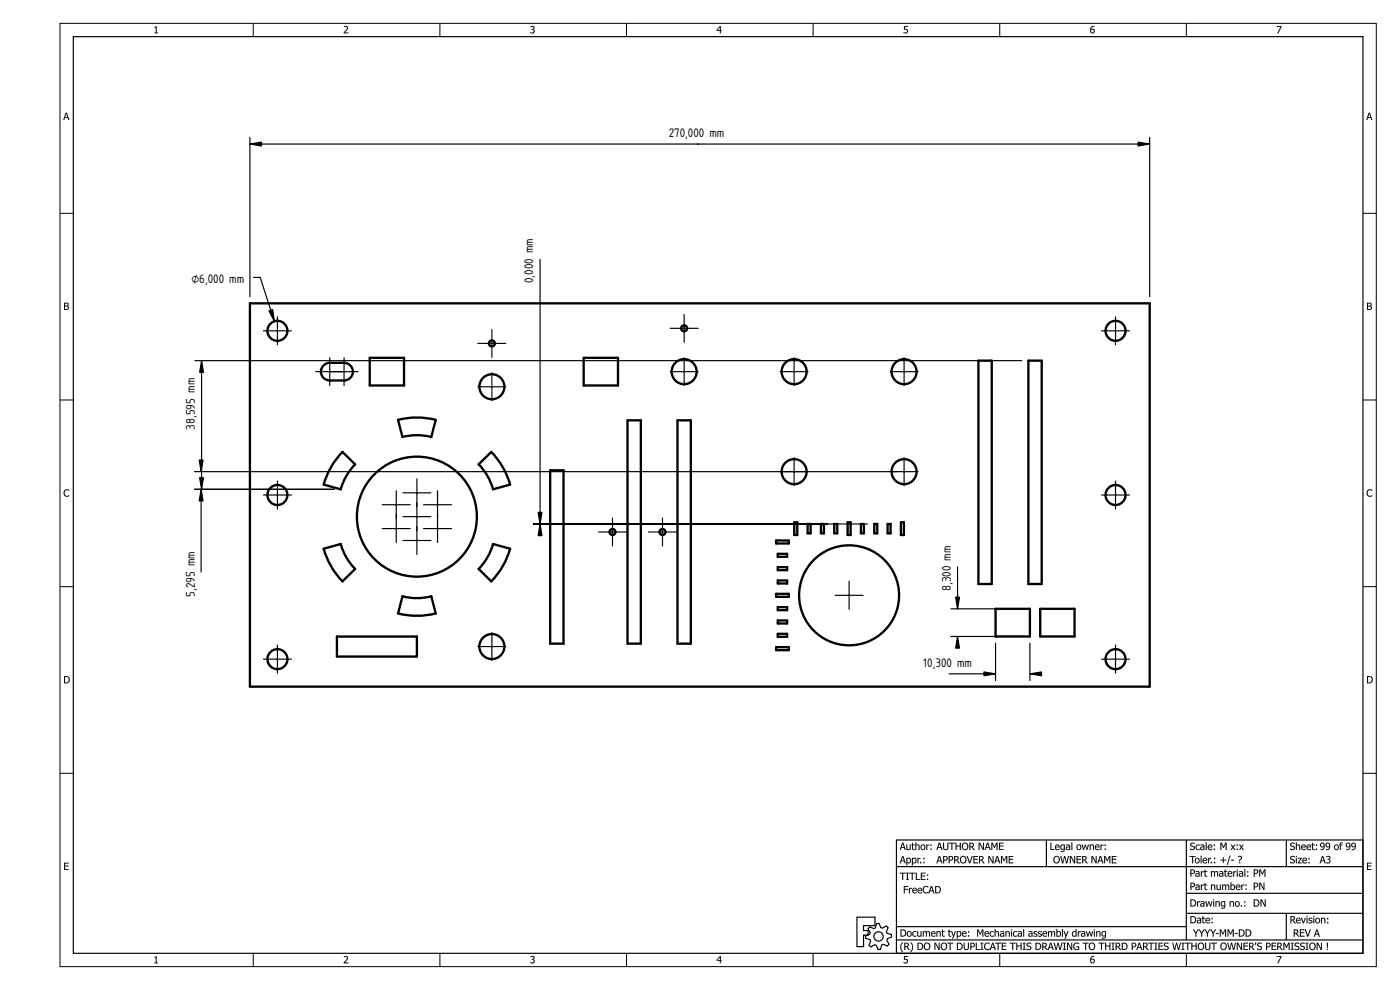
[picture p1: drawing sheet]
<svg xmlns="http://www.w3.org/2000/svg" width="420mm" height="297mm" viewBox="0 0 420 297" stroke-linecap="round" stroke-linejoin="round" font-family="sans-serif">
<defs><g id="words">
<g font-size="3.5">
<text x="200.7" y="41.2">270,000 mm</text>
<text x="57.5" y="84.9">⌀6,000 mm</text>
<text x="160" y="84.9" transform="rotate(-90 160 84.9)">0,000 mm</text>
<text x="58.5" y="128.9" transform="rotate(-90 58.5 128.9)">38,595 mm</text>
<text x="58.5" y="179.1" transform="rotate(-90 58.5 179.1)">5,295 mm</text>
<text x="285.3" y="177.3" transform="rotate(-90 285.3 177.3)">8,300 mm</text>
<text x="277.1" y="200.1">10,300 mm</text>
</g>
</g></defs>
<g fill="none" stroke="#000" stroke-width=".3">
<path d="M18 7h395v283h-395zM76 7v4M132 7v4M188 7v4M244 7v4M300 7v4M356 7v4M18 64h4M409 64h4M18 120h4M409 120h4M18 176h4"/>
<path d="M409 176h4M18 232h4M409 232h4M76 286v4M132 286v4M188 286v4M244 286v4M300 286v4M356 286v4"/>
</g>
<g fill="#000">
<path d="M46.3 8.1l.7-.3v2h.4v.2h-1.1v-.2h.4v-1.5h-.4zM103.2 7.9a.8 .8 0 0 1 1.2 .3 .8 .8 0 0 1-.5 1.1l-.5 .5h1.1v.2h-1.3v-.3l.6-.7a.52 .52 0 0 0 .3-.8 .52 .52 0 0 0-.9 0zM159.2 7.9a.63 .63 0 0 1 1-.1 .63 .63 0 0 1-.2 1 .66 .66 0 0 1 .2 1.1 .66 .66 0 0 1-1-.3 .52 .52 0 0 0 .8 .2 .52 .52 0 0 0-.1-.8l-.3-.1v-.2a.4 .4 0 0 0 .4-.3 .4 .4 0 0 0-.2-.5 .4 .4 0 0 0-.5 .3zM271.3 7.8h1.2v.3h-.9v.6a.76 .76 0 0 1 .9 .9 .76 .76 0 0 1-1.3 .3v-.3a.54 .54 0 0 0 .8 .2 .54 .54 0 0 0 .1-.8 .54 .54 0 0 0-.8-.1zM383.2 7.8h1.4l-1 2.2h-.3l1-1.9h-1.1zM19.4 147.1l.9-.3 .5 .2v.3a.81 .81 0 0 0-1.2 .1 .81 .81 0 0 0 0 1.1 .81 .81 0 0 0 1.2 0v.4a1.13 1.13 0 0 1-1.6-.3 1.13 1.13 0 0 1 .2-1.5zM410.4 147.1l.9-.3 .5 .2v.3a.81 .81 0 0 0-1.1 .1 .81 .81 0 0 0 0 1.1 .81 .81 0 0 0 1.1 0v.4a1.13 1.13 0 0 1-1.5-.3 1.13 1.13 0 0 1 .1-1.5zM19.2 258.8h1.4v.3h-1.1v.6h1v.3h-1v.8h1.1v.2h-1.4zM410.3 258.8h1.3v.3h-1v.6h1v.3h-1v.8h1v.2h-1.3zM46.3 287.1l.7-.3v2h.4v.2h-1.1v-.2h.4v-1.5h-.4zM103.2 286.9a.8 .8 0 0 1 1.2 .4 .8 .8 0 0 1-.5 1.1l-.5 .4h1.1v.2h-1.3v-.3l.6-.7a.52 .52 0 0 0 .3-.8 .52 .52 0 0 0-.9 0zM159.2 286.9a.63 .63 0 0 1 1 0 .63 .63 0 0 1-.2 .9 .66 .66 0 0 1 .2 1.2 .66 .66 0 0 1-1-.4 .52 .52 0 0 0 .8 .2 .52 .52 0 0 0-.1-.8h-.3v-.3a.4 .4 0 0 0 .4-.3 .4 .4 0 0 0-.2-.5 .4 .4 0 0 0-.5 .3z"/>
<path d="M271.3 286.8h1.2v.3h-.9v.6a.76 .76 0 0 1 .9 .9 .76 .76 0 0 1-1.3 .4v-.4a.54 .54 0 0 0 .8 .2 .54 .54 0 0 0 .1-.8 .54 .54 0 0 0-.8 0zM383.2 286.8h1.4l-1 2.2h-.3l1-1.9h-1.1z"/>
<path d="M46.3 8.1l.7-.3v2h.4v.2h-1.1v-.2h.4v-1.5h-.4zM46.3 8.1v.2h.4v1.5h-.4v.2h1.1v-.2h-.4v-2z"/>
<path d="M103.2 7.9a.72 .72 0 0 1 1-.1 .72 .72 0 0 1 .1 1l-.9 1 1.1-.1v.3h-1.3v-.3a1.49 1.49 0 0 0 .8-1.6l-.8 .1zM103.2 7.9l.1 .3a.53 .53 0 0 1 .8 0 .53 .53 0 0 1-.2 .8l-.7 .7v.3h1.3v-.2h-1.1a1.31 1.31 0 0 0 .7-1.9z"/>
<path d="M159.2 7.9a.64 .64 0 0 1 1-.1 .64 .64 0 0 1-.2 1l.4 .2 .1 .5-.6 .5a.5 .5 0 0 1-.5 .1 .5 .5 0 0 1-.3-.5l.6 .2 .4-.3v-.4l-.5-.1v-.3a.37 .37 0 0 0 .5-.1 .37 .37 0 0 0-.1-.5l-.8 .1zM159.2 7.9l.1 .2a.41 .41 0 0 1 .5-.2 .41 .41 0 0 1 .3 .5 .41 .41 0 0 1-.5 .3v.2a.5 .5 0 0 1 .6 .7 .5 .5 0 0 1-.9 .1l-.1 .2a.71 .71 0 0 0 1.1 0 .71 .71 0 0 0-.3-1.1 .5 .5 0 0 0 .4-.4 .5 .5 0 0 0-.2-.5z"/>
<path d="M216.1 7.8h.2v1.2h.3v.3h-.3v.7h-.3v-.7h-.9v-.4zM216 8.2l-.7 .8h.7z"/>
<path d="M216.1 7.8h.2v1.2h.3v.3h-.3v.7h-.3v-.7h-.9v-.4zM216.1 7.8l-1 1.1v.4l1-.1-.1 .8h.3v-.8l.3 .1v-.3h-.3v-1.2zM216 8.2l-.7 .8h.7zM216.1 8.1v.9h-.8z"/>
<path d="M271.3 7.8h1.2v.3h-.9v.6a.77 .77 0 0 1 .9 .9 .77 .77 0 0 1-1.3 .3v-.3h.9a.53 .53 0 0 0-.1-.7 .53 .53 0 0 0-.7 .1zM271.3 7.8v1.1l.8 .1a.54 .54 0 0 1-.1 .8 .54 .54 0 0 1-.8-.2v.3l.7 .1 .4-.2 .2-.5-.2-.5-.7-.1v-.6h.9v-.3z"/>
<path d="M327.5 8l.8-.2v.3a.65 .65 0 0 0-.8 .7 .71 .71 0 0 1 1 .3 .71 .71 0 0 1-.6 .9 .71 .71 0 0 1-.7-.8zM327.4 9.3a.45 .45 0 0 0 .9 0 .45 .45 0 0 0-.9 0z"/>
<path d="M327.5 8l.9-.2-.1 .3a.63 .63 0 0 0-.8 .7 .71 .71 0 0 1 1 0 .71 .71 0 0 1-.1 1l-.7 .2-.4-.3-.1-1zM327.4 8.1a1.01 1.01 0 0 0-.3 1.3 1.01 1.01 0 0 0 1.2 .5l.2-.4-.1-.7-.4-.2-.6 .2a.67 .67 0 0 1 1-.7v-.3h-.3zM327.4 9.2a.45 .45 0 0 0 .9 0 .45 .45 0 0 0-.9 0zM327.4 9.3a.45 .45 0 0 1 .9 0 .45 .45 0 0 1-.9 0z"/>
<path d="M383.2 7.8h1.4l-1 2.2h-.3l1-1.9h-1.1zM383.2 7.8v.3h1.1l-1 1.9h.3l1-2.2z"/>
<path d="M19.7 33.8h.4l.7 2.2h-.3l-.2-.6h-.8l-.2 .6h-.3zM19.7 33.8l-.7 2.2h.3l.2-.6h.8l.2 .6h.3l-.7-2.2zM19.9 34.1l-.3 1h.6zM19.9 34.1l.4 1.1h-.8z"/>
<path d="M19.7 33.8h.4l.7 2.2h-.3l-.2-.6h-.8l-.2 .6h-.3zM19.9 34.1l-.3 1h.6z"/>
<path d="M410.8 33.8h.3l.8 2.2h-.4l-.1-.6h-.9l-.2 .6h-.3zM410.8 33.8l-.8 2.2h.3l.2-.6h.9l.2 .6h.3l-.8-2.2zM410.9 34.1l-.3 1h.7zM410.9 34.1l.4 1.1h-.7z"/>
<path d="M410.8 33.8h.3l.8 2.2h-.3l-.2-.6h-.9l-.2 .6h-.3zM410.9 34.1l-.3 1h.7z"/>
<path d="M19.2 90.8h.6a.54 .54 0 0 1 .7 .3 .54 .54 0 0 1-.2 .7 .65 .65 0 0 1 .3 .8 .65 .65 0 0 1-.8 .4h-.6zM19.5 91.1v.6h.3a.35 .35 0 0 0 .5-.3 .35 .35 0 0 0-.5-.3zM19.5 92v.8h.2a.44 .44 0 0 0 .7-.4 .44 .44 0 0 0-.6-.4z"/>
<path d="M19.2 90.8h.6a.55 .55 0 0 1 .7 .2 .55 .55 0 0 1-.2 .8 .59 .59 0 0 1 .4 .5 .59 .59 0 0 1-.2 .5l-1.3 .2zM19.2 90.8v2.2h.6a.65 .65 0 0 0 .9-.4 .65 .65 0 0 0-.4-.8 .49 .49 0 0 0 .1-.9zM19.5 91.1v.6l.7-.1v-.5zM19.5 91.1h.3a.36 .36 0 0 1 .5 .3 .36 .36 0 0 1-.5 .3h-.3zM19.5 92v.8l.7-.1 .1-.6zM19.5 91.9l.8 .2v.5l-.8 .2z"/>
<path d="M410.3 90.8h.5a.54 .54 0 0 1 .8 .3 .54 .54 0 0 1-.3 .7 .65 .65 0 0 1 .4 .8 .65 .65 0 0 1-.8 .4h-.6zM410.6 91.1v.6h.3a.35 .35 0 0 0 .4-.3 .35 .35 0 0 0-.5-.3zM410.6 92v.8h.2a.44 .44 0 0 0 .6-.4 .44 .44 0 0 0-.5-.4z"/>
<path d="M410.2 90.8h.6a.55 .55 0 0 1 .8 .2 .55 .55 0 0 1-.3 .8 .59 .59 0 0 1 .5 .5 .59 .59 0 0 1-.3 .5l-1.3 .2zM410.3 90.8v2.2h.6a.65 .65 0 0 0 .8-.4 .65 .65 0 0 0-.4-.8 .49 .49 0 0 0 .1-.9zM410.6 91.1v.6l.6-.1v-.5zM410.5 91.1h.3a.36 .36 0 0 1 .6 .3 .36 .36 0 0 1-.5 .3h-.4zM410.6 92v.8l.7-.1v-.6zM410.5 91.9l.9 .2v.5l-.9 .2z"/>
<path d="M19.4 147.1l.7-.3 .7 .2v.3l-.7-.2-.5 .2a.85 .85 0 0 0-.2 1.1 .85 .85 0 0 0 1.1 .3l.3-.2v.4l-.3 .1a1.12 1.12 0 0 1-1.4-.5 1.12 1.12 0 0 1 .3-1.4zM19.4 147.1a1.11 1.11 0 0 0-.2 1.5 1.11 1.11 0 0 0 1.5 .3l.1-.4-.7 .3-.5-.2a.85 .85 0 0 1-.1-1.3 .85 .85 0 0 1 1.2 0l.1-.3-.3-.1-.6-.1z"/>
<path d="M410.4 147.1l.7-.3 .7 .2v.3l-.7-.2-.5 .2a.85 .85 0 0 0-.1 1.1 .85 .85 0 0 0 1 .3l.3-.2v.4l-.3 .1a1.12 1.12 0 0 1-1.3-.5 1.12 1.12 0 0 1 .2-1.4zM410.4 147.1a1.11 1.11 0 0 0-.1 1.5 1.11 1.11 0 0 0 1.5 .3v-.4l-.7 .3-.5-.2a.85 .85 0 0 1-.1-1.3 .85 .85 0 0 1 1.3 0v-.3l-.3-.1-.6-.1z"/>
<path d="M19.2 202.8h.5a1.1 1.1 0 0 1 1.2 1.1 1.1 1.1 0 0 1-1.2 1.1h-.5zM19.5 203.1v1.7a.88 .88 0 0 0 1.1-.9 .88 .88 0 0 0-1.1-.8z"/>
<path d="M19.2 202.8h.5a1.11 1.11 0 0 1 1.3 1.1 1.11 1.11 0 0 1-1.3 1.1h-.5zM19.2 202.8v2.2l1.3-.2 .4-.7-.2-.9-.5-.3zM19.5 203.1v1.7a.86 .86 0 0 0 1.1-.9 .86 .86 0 0 0-1.1-.8zM19.5 203.1h.7l.4 .4v.7l-.4 .5-.7 .1z"/>
<path d="M410.3 202.8h.5a1.1 1.1 0 0 1 1.2 1.1 1.1 1.1 0 0 1-1.2 1.1h-.5zM410.6 203.1v1.7a.88 .88 0 0 0 1.1-.9 .88 .88 0 0 0-1.1-.8z"/>
<path d="M410.2 202.8h.6a1.11 1.11 0 0 1 1.2 1.1 1.11 1.11 0 0 1-1.2 1.1h-.6zM410.3 202.8v2.2l1.2-.2 .5-.7-.2-.9-.6-.3zM410.6 203.1v1.7a.86 .86 0 0 0 1.1-.9 .86 .86 0 0 0-1.1-.8zM410.5 203.1h.7l.4 .4 .1 .7-.4 .5-.8 .1z"/>
<path d="M270.7 252.8h.4l.8 2.2h-.4l-.2-.6h-.8l-.2 .6h-.3zM270.7 252.8l-.7 2.2h.3l.2-.6h.8l.2 .6h.3l-.7-2.2zM270.9 253.1l-.3 1.1h.7zM270.9 253.1l.4 1.1h-.7zM272 253.4h.3v1.3l.3 .1 .4-.2v-1.2h.3v1.6h-.3v-.2l-.5 .3-.3-.2zM272 253.4l.2 1.5 .5 .1 .3-.2v.2h.3v-1.6h-.3v1.2l-.4 .2-.3-.2v-1.2zM273.7 252.9h.3v.5h.5v.2h-.5v1.1l.5 .1-.1 .2a.51 .51 0 0 1-.7-.5v-.9h-.2zM273.7 252.9l-.2 .7h.2v.9a.53 .53 0 0 0 .8 .5v-.2l-.5-.1v-1.1h.5v-.2h-.5v-.5zM274.7 252.7h.3v.9a.57 .57 0 0 1 .6-.2 .57 .57 0 0 1 .4 .6v1h-.3v-1.3l-.3-.1-.4 .2v1.2h-.3zM274.7 252.7v2.3h.3v-1.2a.41 .41 0 0 1 .5-.2 .41 .41 0 0 1 .2 .5v.9h.3v-1a.55 .55 0 0 0-.4-.6 .55 .55 0 0 0-.6 .2v-.9zM276.5 253.6a.79 .79 0 0 1 1.1 .1 .79 .79 0 0 1-.2 1.1 .79 .79 0 0 1-1.1-.1zM276.5 253.6a.84 .84 0 0 0 0 1.3 .84 .84 0 0 0 1.2-.2 .84 .84 0 0 0-.3-1.2l-.6-.1zM276.7 253.7a.53 .53 0 0 0-.1 .8 .53 .53 0 0 0 .8 .1 .54 .54 0 0 0 0-.7 .54 .54 0 0 0-.7-.2zM276.6 253.7a.54 .54 0 0 1 .9 .5 .54 .54 0 0 1-.9 .5zM278 253.4h.3v.2l.6-.2v.3l-.6 .2v1.1h-.3zM278 253.4v1.6h.3v-1.1l.6-.2v-.3l-.6 .3v-.3zM279.2 253.4h.4v.4h-.4zM279.2 253.4v.4h.4v-.4zM279.2 254.6h.4v.4h-.4zM279.2 254.6v.4h.4v-.4z"/>
<path d="M270.7 256.8h.4l.8 2.2h-.4l-.2-.6h-.8l-.2 .6h-.3zM270.7 256.8l-.7 2.2h.3l.2-.6h.8l.2 .6h.3l-.7-2.2zM270.9 257.1l-.3 1.1h.7zM270.9 257.1l.4 1.1h-.7zM272 257.4h.3v.2a.7 .7 0 0 1 .9-.1 .7 .7 0 0 1 .2 .9 .69 .69 0 0 1-1.1 .5v.7h-.3zM272 257.4v2.2h.3v-.7a.79 .79 0 0 0 1.1-.6 .79 .79 0 0 0-.9-.9l-.2 .2v-.2zM272.3 257.8v.9a.53 .53 0 0 0 .8-.4 .53 .53 0 0 0-.7-.6zM272.3 257.8a.57 .57 0 0 1 .9 .5 .57 .57 0 0 1-.9 .4zM273.7 257.4h.3v.2a.7 .7 0 0 1 .9-.1 .7 .7 0 0 1 .2 .9 .69 .69 0 0 1-1.1 .5v.7h-.3zM273.7 257.4v2.2h.3l-.1-.7a.79 .79 0 0 0 1.2-.6 .79 .79 0 0 0-.9-.9l-.3 .2 .1-.2zM274 257.8v.9a.53 .53 0 0 0 .8-.4 .53 .53 0 0 0-.7-.6zM273.9 257.8a.57 .57 0 0 1 .9 .5 .57 .57 0 0 1-.8 .4zM275.3 257.4h.3v.2l.6-.2v.3l-.6 .2v1.1h-.3zM275.3 257.4v1.6h.3v-1.1l.6-.2v-.3l-.6 .3v-.3zM276.1 258.6h.4v.4h-.4zM276.1 258.6v.4h.4v-.4zM277.1 257.4h.4v.4h-.4zM277.1 257.4v.4h.3v-.4zM277.1 258.6h.4v.4h-.4zM277.1 258.6v.4h.3v-.4z"/>
<path d="M270.7 252.8h.4l.7 2.2h-.3l-.2-.6h-.8l-.2 .6h-.3zM270.9 253.1l-.3 1.1h.7zM272 253.4h.3v1.2l.3 .2 .4-.2v-1.2h.3v1.6h-.3v-.2l-.5 .3-.3-.2zM273.7 252.9h.3v.5h.5v.2h-.5v1.1l.5 .1a.41 .41 0 0 1-.5 .3 .41 .41 0 0 1-.3-.6v-.9h-.2zM274.7 252.7h.3v.9a.56 .56 0 0 1 .6-.2 .56 .56 0 0 1 .4 .6v1h-.3v-1.2l-.3-.2-.4 .2v1.2h-.3zM276.5 253.6a.78 .78 0 0 1 1.1 .1 .78 .78 0 0 1-.2 1.1 .78 .78 0 0 1-1.1-.1zM276.7 253.7a.55 .55 0 0 0-.1 .8 .55 .55 0 0 0 .8 .1 .56 .56 0 0 0 0-.8 .56 .56 0 0 0-.7-.1zM278 253.4h.3v.2l.6-.2v.3l-.6 .2v1.1h-.3zM279.2 253.4h.4v.4h-.4zM279.2 254.6h.4v.4h-.4z"/>
<path d="M270.7 256.8h.4l.7 2.2h-.3l-.2-.6h-.8l-.2 .6h-.3zM270.9 257.1l-.3 1.1h.7zM272 257.4l.3 .2a.74 .74 0 0 1 1 0 .74 .74 0 0 1 0 1 .68 .68 0 0 1-1 .3v.7h-.3zM272.3 257.8v.9a.55 .55 0 0 0 .8-.4 .55 .55 0 0 0-.7-.6zM273.7 257.4l.3 .2a.74 .74 0 0 1 1 0 .74 .74 0 0 1 0 1 .68 .68 0 0 1-1 .3v.7h-.3zM274 257.8v.9a.55 .55 0 0 0 .8-.4 .55 .55 0 0 0-.7-.6zM275.3 257.4h.3v.2l.6-.2v.3l-.6 .2v1.1h-.3zM276.1 258.6h.4v.4h-.4zM277.1 257.4h.3v.4h-.3zM277.1 258.6h.3v.4h-.3z"/>
<path d="M281.7 252.8h.4l.8 2.2h-.4l-.2-.6h-.8l-.2 .6h-.3zM281.8 252.8l-.8 2.2h.3l.2-.6h.9l.1 .6h.3l-.7-2.2zM281.9 253.1l-.3 1.1h.7zM281.9 253.1l.4 1.1h-.7zM283 252.8h.3l.2 1.9 .7-.1 .1-1.8h.3v1.4a.81 .81 0 0 1-.8 .9 .81 .81 0 0 1-.8-.9zM283 252.8l.2 2.1 .6 .2 .6-.2 .2-2.1h-.3v1.8l-.5 .2-.5-.2v-1.8zM284.8 252.8h1.8v.3h-.8v1.9h-.3v-1.9h-.7zM284.8 252.8v.3h.7v1.9h.3v-1.9h.7v-.3zM286.8 252.8h.3v.9h1l-.1-.9h.4v2.2h-.4v-1h-.9v1h-.3zM286.8 252.8v2.2h.3l-.1-1.1h1.1v1.1h.3v-2.2h-.3v.9h-1.1l.1-.9zM288.9 253.1a1.1 1.1 0 0 1 1.6 .1 1.1 1.1 0 0 1-.2 1.6 1 1 0 0 1-1.4 0l-.2-.9zM288.9 253.1a1.05 1.05 0 0 0 0 1.6 1.05 1.05 0 0 0 1.6-.3l.1-.8-.3-.5a.99 .99 0 0 0-1.4 0zM289.2 253.3a.81 .81 0 0 0-.2 1.1 .81 .81 0 0 0 1.1 .2 .82 .82 0 0 0 .2-1.1 .82 .82 0 0 0-1-.3zM289.2 253.2l.6-.1 .3 .2a.83 .83 0 0 1 .2 1.1 .83 .83 0 0 1-1.2 .2 1.21 1.21 0 0 1 .1-1.4zM290.9 252.8l1.1 .1a.64 .64 0 0 1 .3 .7 .64 .64 0 0 1-.5 .5l.8 .9h-.4l-.7-.8h-.3v.8h-.3zM290.9 252.8v2.2h.3v-.9h.3l.7 .9h.4l-.8-.9a.63 .63 0 0 0 .5-.8 .63 .63 0 0 0-.8-.4zM291.2 253.1v.8h.3a.41 .41 0 0 0 .5-.4 .41 .41 0 0 0-.5-.4zM291.2 253.1l.7 .1v.6l-.7 .1zM293.7 252.8h.4l.9 1.8v-1.8h.3v2.2h-.4l-.9-1.9v1.9h-.3zM293.7 252.8v2.2h.3v-1.9l1 1.9h.3v-2.2h-.3v1.8l-.9-1.8zM296.2 252.8h.4l.7 2.2h-.3l-.2-.6h-.8l-.2 .6h-.3zM296.2 252.8l-.7 2.2h.3l.2-.6h.8l.2 .6h.3l-.7-2.2zM296.4 253.1l-.3 1.1h.6zM296.4 253.1l.3 1.1h-.7zM297.5 252.8h.4l.6 1.3 .5-1.3h.4v2.2h-.3v-1.9l-.6 1.3h-.2l-.5-1.2v1.8h-.3zM297.5 252.8v2.2h.3v-1.9l.6 1.3h.1l.6-1.3v1.9h.3v-2.2h-.4l-.5 1.3-.6-1.3zM299.8 252.8h1.4v.3h-1.1v.6h1v.3h-1v.8h1.1v.2h-1.4zM299.8 252.8v2.2h1.4v-.2h-1.1v-.9h1v-.2h-1v-.6h1.1v-.3z"/>
<path d="M281.7 256.8h.4l.8 2.2h-.4l-.2-.6h-.8l-.2 .6h-.3zM281.8 256.8l-.8 2.2h.3l.2-.6h.9l.1 .6h.3l-.7-2.2zM281.9 257.1l-.3 1.1h.7zM281.9 257.1l.4 1.1h-.7zM283 256.8l1.2 .2a.76 .76 0 0 1 .1 1 .76 .76 0 0 1-1 .2l.1 .8h-.4zM283 256.8v2.2h.3v-.8l1-.3a.66 .66 0 0 0 0-.8 .66 .66 0 0 0-.7-.2zM283.3 257.1v.9l.7-.2v-.6zM283.3 257.1a.53 .53 0 0 1 .8 .4 .53 .53 0 0 1-.8 .5zM284.7 256.8l1.1 .2a.76 .76 0 0 1 .1 1 .76 .76 0 0 1-.9 .2v.8h-.3zM284.7 256.8v2.2h.3v-.8l1-.3a.66 .66 0 0 0 0-.8 .66 .66 0 0 0-.7-.2zM285 257.1v.9l.7-.2-.1-.6zM285 257.1a.53 .53 0 0 1 .8 .4 .53 .53 0 0 1-.8 .5zM286.3 256.8l1.2 .1a.64 .64 0 0 1 .2 .7 .64 .64 0 0 1-.4 .5l.8 .9h-.4l-.7-.8h-.4l.1 .8h-.4zM286.4 256.8v2.2h.2v-.9h.4l.7 .9h.3l-.8-.9a.63 .63 0 0 0 .5-.8 .63 .63 0 0 0-.8-.4zM286.6 257.1v.8h.3a.41 .41 0 0 0 .5-.4 .41 .41 0 0 0-.5-.4zM286.6 257.1l.8 .1-.1 .6-.7 .1zM288.3 257.1a1.1 1.1 0 0 1 1.6 .1 1.1 1.1 0 0 1-.1 1.6 .99 .99 0 0 1-1.5 0l-.2-.9zM288.4 257.1a1.05 1.05 0 0 0-.1 1.6 1.05 1.05 0 0 0 1.6-.3l.1-.8-.2-.5a.99 .99 0 0 0-1.4 0zM288.6 257.3a.81 .81 0 0 0-.1 1.1 .81 .81 0 0 0 1 .2 .82 .82 0 0 0 .2-1.1 .82 .82 0 0 0-1-.3zM288.7 257.2l.5-.1 .4 .2a.83 .83 0 0 1 .1 1.1 .83 .83 0 0 1-1.1 .2 1.21 1.21 0 0 1 .1-1.4zM290.1 256.8h.3l.6 1.9 .6-1.9h.3l-.7 2.2h-.4zM290.1 256.8l.8 2.2h.3l.7-2.2h-.3l-.6 1.9-.6-1.9zM292.1 256.8h1.4v.3h-1.1v.6h1v.3h-1v.8h1.1v.2h-1.4zM292.1 256.8v2.2h1.4v-.2h-1.1v-.9h1v-.2h-1v-.6h1.1v-.3zM293.8 256.8l1.1 .1a.64 .64 0 0 1 .3 .7 .64 .64 0 0 1-.5 .5l.8 .9h-.4l-.7-.8h-.3v.8h-.3zM293.8 256.8v2.2h.3v-.9h.3l.7 .9h.4l-.8-.9a.63 .63 0 0 0 .5-.8 .63 .63 0 0 0-.8-.4zM294.1 257.1v.8h.3a.41 .41 0 0 0 .5-.4 .41 .41 0 0 0-.5-.4zM294.1 257.1l.7 .1v.6l-.7 .1zM296.6 256.8h.4l.9 1.8v-1.8h.3v2.2h-.4l-.9-1.9v1.9h-.3zM296.6 256.8v2.2h.3v-1.9l.9 1.9h.4v-2.2h-.3v1.8l-.9-1.8zM299.1 256.8h.4l.7 2.2h-.3l-.2-.6h-.8l-.2 .6h-.3zM299.1 256.8l-.7 2.2h.3l.2-.6h.8l.2 .6h.3l-.7-2.2zM299.3 257.1l-.3 1.1h.6zM299.3 257.1l.3 1.1h-.7zM300.4 256.8h.4l.6 1.3 .5-1.3h.4v2.2h-.3v-1.9l-.6 1.3h-.2l-.5-1.2v1.8h-.3zM300.4 256.8v2.2h.3v-1.9l.6 1.3h.1l.6-1.3v1.9h.3v-2.2h-.4l-.5 1.3-.6-1.3zM302.7 256.8h1.4v.3h-1.1v.6h1v.3h-1v.8h1.1v.2h-1.4zM302.7 256.8v2.2h1.4v-.2h-1.1v-.9h1v-.2h-1v-.6h1.1v-.3z"/>
<path d="M281.8 252.8h.3l.7 2.2h-.3l-.2-.6h-.8l-.2 .6h-.3zM281.9 253.1l-.3 1.1h.7zM283 252.8h.3v1.4a.51 .51 0 0 0 .5 .6 .51 .51 0 0 0 .5-.6v-1.4h.3v1.4a.79 .79 0 0 1-.8 .9 .79 .79 0 0 1-.8-.9zM284.8 252.8h1.7v.3h-.7v1.9h-.3v-1.9h-.7zM286.8 252.8h.3v.9h1v-.9h.3v2.2h-.3v-1h-1v1h-.3zM288.9 253.1a1.05 1.05 0 0 1 1.4 .1 1.05 1.05 0 0 1 0 1.4 1.05 1.05 0 0 1-1.4 .2l-.2-.9zM289.2 253.2a.8 .8 0 0 0-.2 1.2 .8 .8 0 0 0 1.2 0 .8 .8 0 0 0 0-1 .8 .8 0 0 0-1-.2zM290.9 252.8h.6a.64 .64 0 0 1 .8 .5 .64 .64 0 0 1-.5 .8l.8 .9h-.4l-.7-.8h-.3v.8h-.3zM291.2 253.1v.8h.3a.42 .42 0 0 0 .5-.4 .42 .42 0 0 0-.5-.4zM293.7 252.8h.4l.9 1.8v-1.8h.3v2.2h-.3l-1-1.9v1.9h-.3zM296.2 252.8h.4l.7 2.2h-.3l-.2-.6h-.8l-.2 .6h-.3zM296.4 253.1l-.3 1.1h.6zM297.5 252.8h.4l.6 1.3 .5-1.3h.4v2.2h-.3v-1.9l-.6 1.3h-.1l-.6-1.3v1.9h-.3zM299.8 252.8h1.4v.3h-1.1v.6h1v.3h-1v.8h1.1v.2h-1.4z"/>
<path d="M281.8 256.8h.3l.7 2.2h-.3l-.2-.6h-.8l-.2 .6h-.3zM281.9 257.1l-.3 1.1h.7zM283 256.8h.6a.73 .73 0 0 1 .8 .9 .73 .73 0 0 1-1.1 .5v.8h-.3zM283.3 257.1v.9a.51 .51 0 0 0 .8-.5 .51 .51 0 0 0-.8-.4zM284.7 256.8h.6a.73 .73 0 0 1 .8 .9 .73 .73 0 0 1-1.1 .5v.8h-.3zM285 257.1v.9a.51 .51 0 0 0 .8-.5 .51 .51 0 0 0-.8-.4zM286.4 256.8h.5a.64 .64 0 0 1 .8 .5 .64 .64 0 0 1-.4 .8l.7 .9h-.3l-.7-.8h-.4v.8h-.2zM286.6 257.1v.8h.3a.42 .42 0 0 0 .5-.4 .42 .42 0 0 0-.5-.4zM288.4 257.1a1.05 1.05 0 0 1 1.4 .1 1.05 1.05 0 0 1 0 1.4 1.05 1.05 0 0 1-1.4 .2l-.3-.9zM288.7 257.2a.8 .8 0 0 0-.3 1.2 .8 .8 0 0 0 1.2 0 .8 .8 0 0 0 .1-1 .8 .8 0 0 0-1-.2zM290.1 256.8h.3l.6 1.9 .6-1.9h.3l-.7 2.2h-.3zM292.1 256.8h1.4v.3h-1.1v.6h1v.3h-1v.8h1.1v.2h-1.4zM293.8 256.8h.6a.64 .64 0 0 1 .8 .5 .64 .64 0 0 1-.5 .8l.8 .9h-.4l-.7-.8h-.3v.8h-.3zM294.1 257.1v.8h.3a.42 .42 0 0 0 .5-.4 .42 .42 0 0 0-.5-.4zM296.6 256.8h.4l.9 1.8v-1.8h.3v2.2h-.4l-.9-1.9v1.9h-.3zM299.1 256.8h.4l.7 2.2h-.3l-.2-.6h-.8l-.2 .6h-.3zM299.3 257.1l-.3 1.1h.6zM300.4 256.8h.4l.6 1.3 .5-1.3h.4v2.2h-.3v-1.9l-.6 1.3h-.1l-.6-1.3v1.9h-.3zM302.7 256.8h1.4v.3h-1.1v.6h1v.3h-1v.8h1.1v.2h-1.4z"/>
<path d="M315.3 252.8h.2v2h1v.2h-1.2zM316.8 253.6a.7 .7 0 0 1 .9-.2 .7 .7 0 0 1 .3 .8h-1.1a.65 .65 0 0 0 .4 .6 .65 .65 0 0 0 .7-.2v.3a.9 .9 0 0 1-1.2-.1 .9 .9 0 0 1 0-1.2zM317 253.7l-.1 .3h.9l-.3-.4zM318.6 253.7a.54 .54 0 0 0-.1 .8 .54 .54 0 0 0 .8 .1v-.9zM318.4 253.6l.3-.2h.9v1.4a.81 .81 0 0 1-1.3 .8l.1-.3a.57 .57 0 0 0 .6 .1 .57 .57 0 0 0 .3-.6 .76 .76 0 0 1-1.1-.2 .76 .76 0 0 1 .2-1zM320.2 254.3a.37 .37 0 0 0 .2 .5 .37 .37 0 0 0 .5-.2v-.4zM320 253.4l1.1 .2 .1 1.4-.3-.1a.59 .59 0 0 1-.8 .1 .59 .59 0 0 1-.2-.8 .59 .59 0 0 1 .8-.2h.2l-.1-.3h-.8zM321.5 252.7h.3v2.3h-.3zM323.2 253.6a.78 .78 0 0 1 1.1 .1 .78 .78 0 0 1-.1 1.1 .78 .78 0 0 1-1.1-.1zM323.4 253.7a.55 .55 0 0 0 0 .8 .55 .55 0 0 0 .8 .1 .56 .56 0 0 0 0-.8 .56 .56 0 0 0-.8-.1zM324.6 253.4h.3l.3 1.3 .4-1.3h.2l.4 1.3 .3-1.3h.3l-.4 1.6h-.3l-.4-1.2-.4 1.2h-.2zM327 253.4h.3v.2a.56 .56 0 0 1 .6-.2 .56 .56 0 0 1 .4 .6v1h-.3v-1.2l-.3-.2-.4 .2v1.2h-.3zM328.8 253.6a.7 .7 0 0 1 .9-.2 .7 .7 0 0 1 .3 .8h-1.1a.65 .65 0 0 0 .4 .6 .65 .65 0 0 0 .7-.2v.3a.9 .9 0 0 1-1.2-.1 .9 .9 0 0 1 0-1.2zM329 253.7l-.1 .3h.8l-.2-.4zM330.3 253.4h.2v.2l.6-.2v.3l-.6 .2v1.1h-.2zM331.5 253.4h.4v.4h-.4zM331.5 254.6h.4v.4h-.4z"/>
<path d="M315.2 252.8h.4l-.1 2h1v.2h-1.3zM315.3 252.8v2.2h1.2v-.2h-1v-2zM316.8 253.6a.71 .71 0 0 1 .9-.2 .71 .71 0 0 1 .3 .9l-1.1-.1a.66 .66 0 0 0 1.1 .4 .74 .74 0 0 1-.9 .5 .74 .74 0 0 1-.5-.9zM316.8 253.6a.86 .86 0 0 0-.1 1.1 .86 .86 0 0 0 1 .3l.3-.1v-.3l-.4 .2a.53 .53 0 0 1-.7-.6h1.1v-.1a.66 .66 0 0 0-.4-.7 .66 .66 0 0 0-.8 .2zM317 253.7l-.1 .3h.9l-.3-.4zM317 253.7l.5-.1 .3 .4h-.9zM318.6 253.8a.53 .53 0 0 0-.1 .7 .53 .53 0 0 0 .8 .1v-.9zM318.6 253.7h.7v.9a.56 .56 0 0 1-.8-.1 .56 .56 0 0 1 .1-.8zM318.4 253.6l.3-.3 .9 .1v1.4a.86 .86 0 0 1-1.3 .8v-.3h.9l.1-.5a.77 .77 0 0 1-1.1-.1 .77 .77 0 0 1 .2-1.1zM318.4 253.6a.75 .75 0 0 0-.2 1 .75 .75 0 0 0 1.1 .2 .55 .55 0 0 1-.3 .6 .55 .55 0 0 1-.6-.1l.1 .3a.77 .77 0 0 0 1-.8l.1-1.4zM320.2 254.4a.35 .35 0 0 0 .2 .4 .35 .35 0 0 0 .5-.2v-.4zM320.2 254.3l.7-.1v.4a.38 .38 0 0 1-.5 .3 .38 .38 0 0 1-.2-.6zM320 253.4l.5-.1a.55 .55 0 0 1 .7 .6v1.1h-.3v-.1l-.2 .1a.53 .53 0 0 1-.8-.2 .53 .53 0 0 1 .2-.7l.8-.1a.49 .49 0 0 0-.4-.5 .49 .49 0 0 0-.5 .2zM320 253.4v.3l.7-.1 .2 .4a.67 .67 0 0 0-.8 .1 .67 .67 0 0 0-.1 .8l.5 .2 .4-.3v.2h.3l-.2-1.4zM321.5 252.7h.3v2.3h-.3zM321.5 252.7v2.3h.3v-2.3zM323.2 253.6a.79 .79 0 0 1 1.1 .1 .79 .79 0 0 1-.1 1.1 .79 .79 0 0 1-1.1-.1zM323.3 253.6a.84 .84 0 0 0-.1 1.3 .84 .84 0 0 0 1.3-.2 .84 .84 0 0 0-.3-1.2l-.6-.1zM323.5 253.7a.53 .53 0 0 0-.1 .8 .53 .53 0 0 0 .8 .1 .54 .54 0 0 0-.1-.7 .54 .54 0 0 0-.6-.2zM323.4 253.7a.54 .54 0 0 1 .8 .5 .54 .54 0 0 1-.8 .5zM324.6 253.4h.3l.3 1.3 .4-1.3h.2l.4 1.3 .3-1.3h.3l-.4 1.6h-.3l-.4-1.2-.4 1.2h-.3zM324.6 253.4l.5 1.6h.2l.4-1.3 .4 1.3h.3l.4-1.6h-.3l-.3 1.3-.4-1.3h-.2l-.4 1.3-.3-1.3zM327 253.4h.3v.2a.57 .57 0 0 1 .7-.2 .57 .57 0 0 1 .3 .6v1h-.3v-1.3l-.3-.1-.4 .2v1.2h-.3zM327 253.4v1.6h.3v-1.2a.41 .41 0 0 1 .5-.2 .41 .41 0 0 1 .2 .5v.9h.3v-1a.55 .55 0 0 0-.4-.6 .55 .55 0 0 0-.6 .2v-.2zM328.8 253.6a.71 .71 0 0 1 .9-.2 .71 .71 0 0 1 .3 .9l-1.1-.1a.66 .66 0 0 0 1.1 .4 .74 .74 0 0 1-.9 .5 .74 .74 0 0 1-.5-.9zM328.8 253.6a.86 .86 0 0 0-.1 1.1 .86 .86 0 0 0 1 .3l.3-.1v-.3l-.4 .2a.53 .53 0 0 1-.7-.6h1.1v-.1a.66 .66 0 0 0-.4-.7 .66 .66 0 0 0-.8 .2zM329 253.7l-.1 .3h.8l-.2-.4zM329 253.7l.5-.1 .2 .4h-.9zM330.3 253.4h.3l-.1 .2 .7-.2v.3l-.7 .2 .1 1.1h-.3zM330.3 253.4v1.6h.2v-1.1l.6-.2v-.3l-.6 .3v-.3zM331.5 253.4h.4v.4h-.4zM331.5 253.4v.4h.4v-.4zM331.5 254.6h.4v.4h-.4zM331.5 254.6v.4h.4v-.4z"/>
<path d="M316.4 257.1a1.05 1.05 0 0 1 1.4 .1 1.05 1.05 0 0 1 0 1.4 1.05 1.05 0 0 1-1.4 .2l-.3-.9zM316.7 257.2a.8 .8 0 0 0-.2 1.2 .8 .8 0 0 0 1.2 0 .8 .8 0 0 0 0-1 .8 .8 0 0 0-1-.2zM318.2 256.8h.3l.4 1.9 .5-1.9h.3l.4 1.9 .4-1.9h.3l-.5 2.2h-.4l-.4-1.8-.4 1.8h-.3zM321.1 256.8h.4l.9 1.8v-1.8h.2v2.2h-.3l-.9-1.9v1.9h-.3zM323.1 256.8h1.3v.3h-1v.6h1v.3h-1v.8h1v.2h-1.3zM324.8 256.8h.5a.64 .64 0 0 1 .8 .5 .64 .64 0 0 1-.4 .8l.8 .9h-.4l-.7-.8h-.3v.8h-.3zM325.1 257.1v.8h.2a.42 .42 0 0 0 .5-.4 .42 .42 0 0 0-.5-.4zM327.6 256.8h.4l.9 1.8v-1.8h.2v2.2h-.3l-1-1.9v1.9h-.2zM330.1 256.8h.3l.8 2.2h-.3l-.2-.6h-.9l-.2 .6h-.3zM330.2 257.1l-.3 1.1h.7zM331.4 256.8h.4l.5 1.3 .5-1.3h.4v2.2h-.3v-1.9l-.5 1.3h-.2l-.6-1.3v1.9h-.2zM333.7 256.8h1.3v.3h-1v.6h1v.3h-1v.8h1v.2h-1.3z"/>
<path d="M316.4 257.1a1.1 1.1 0 0 1 1.5 .1 1.1 1.1 0 0 1-.1 1.6 .99 .99 0 0 1-1.4 0l-.3-.9zM316.4 257.1a1.05 1.05 0 0 0 0 1.6 1.05 1.05 0 0 0 1.6-.3v-.8l-.2-.5a.99 .99 0 0 0-1.4 0zM316.6 257.3a.81 .81 0 0 0-.1 1.1 .81 .81 0 0 0 1.1 .2 .82 .82 0 0 0 .2-1.1 .82 .82 0 0 0-1.1-.3zM316.7 257.2l.5-.1 .4 .2a.83 .83 0 0 1 .1 1.1 .83 .83 0 0 1-1.1 .2 1.21 1.21 0 0 1 .1-1.4zM318.2 256.8h.3l.4 1.9 .5-1.9h.3l.4 1.9 .4-1.9h.3l-.5 2.2h-.4l-.4-1.8-.4 1.8h-.4zM318.2 256.8l.6 2.2h.3l.4-1.8 .4 1.8h.4l.5-2.2h-.3l-.4 1.9-.4-1.9h-.3l-.5 1.9-.4-1.9zM321.1 256.8h.4l.9 1.8v-1.8h.3v2.2h-.4l-.9-1.9v1.9h-.3zM321.1 256.8v2.2h.3v-1.9l.9 1.9h.3v-2.2h-.2v1.8l-.9-1.8zM323.1 256.8h1.4v.3h-1.1v.6h1v.3h-1v.8h1.1v.2h-1.4zM323.1 256.8v2.2h1.3v-.2h-1v-.9h1v-.2h-1v-.6h1v-.3zM324.8 256.8l1.1 .1a.64 .64 0 0 1 .2 .7 .64 .64 0 0 1-.4 .5l.8 .9h-.4l-.7-.8h-.3v.8h-.3zM324.8 256.8v2.2h.3l-.1-.9h.4l.7 .9h.4l-.8-.9a.63 .63 0 0 0 .4-.8 .63 .63 0 0 0-.8-.4zM325.1 257.1v.8h.2a.41 .41 0 0 0 .5-.4 .41 .41 0 0 0-.5-.4zM325 257.1l.8 .1-.1 .6-.7 .1zM327.6 256.8h.4l.9 1.8-.1-1.8h.3v2.2h-.3l-1-1.9 .1 1.9h-.3zM327.6 256.8v2.2h.2l.1-1.9 .9 1.9h.3v-2.2h-.2l-.1 1.8-.8-1.8zM330.1 256.8h.3l.8 2.2h-.4l-.1-.6h-.9l-.2 .6h-.3zM330.1 256.8l-.8 2.2h.3l.2-.6h.9l.2 .6h.3l-.8-2.2zM330.2 257.1l-.3 1.1h.7zM330.2 257.1l.4 1.1h-.7zM331.4 256.8h.4l.5 1.3 .5-1.3h.5v2.2h-.4v-1.9l-.5 1.3h-.2l-.6-1.2 .1 1.8h-.3zM331.4 256.8v2.2h.2v-1.9l.6 1.3h.2l.5-1.3v1.9h.3v-2.2h-.4l-.5 1.3-.5-1.3zM333.7 256.8h1.4v.3h-1.1v.6h1v.3h-1v.8h1.1v.2h-1.4zM333.7 256.8v2.2h1.3v-.2h-1v-.9h1v-.2h-1v-.6h1v-.3z"/>
<path d="M357 256.8h1.8v.3h-.7v1.9h-.3v-1.9h-.8zM357 256.8v.3h.8v1.9h.3l-.1-1.9h.8v-.3zM358.8 257.6a.79 .79 0 0 1 1.1 .1 .79 .79 0 0 1-.1 1.1 .79 .79 0 0 1-1.2-.1zM358.8 257.6a.84 .84 0 0 0 0 1.3 .84 .84 0 0 0 1.2-.2 .84 .84 0 0 0-.3-1.2l-.6-.1zM359 257.7a.53 .53 0 0 0-.1 .8 .53 .53 0 0 0 .8 .1 .54 .54 0 0 0 0-.7 .54 .54 0 0 0-.7-.2zM359 257.7a.54 .54 0 0 1 .8 .5 .54 .54 0 0 1-.8 .5zM360.3 256.7h.3v2.3h-.3zM360.3 256.7v2.3h.3v-2.3zM361.1 257.6a.71 .71 0 0 1 .9-.2 .71 .71 0 0 1 .3 .9l-1.1-.1a.66 .66 0 0 0 1.1 .4 .74 .74 0 0 1-.9 .5 .74 .74 0 0 1-.5-.9zM361.1 257.6a.86 .86 0 0 0-.1 1.1 .86 .86 0 0 0 1 .3l.3-.1v-.3l-.4 .2a.53 .53 0 0 1-.7-.6h1.1v-.1a.66 .66 0 0 0-.4-.7 .66 .66 0 0 0-.8 .2zM361.3 257.7l-.1 .3h.8l-.2-.4zM361.3 257.7l.5-.1 .3 .4h-.9zM362.6 257.4h.3v.2l.6-.2v.3l-.6 .2v1.1h-.3zM362.6 257.4v1.6h.3l-.1-1.1 .7-.2v-.3l-.7 .3 .1-.3zM363.3 258.6h.4v.4h-.4zM363.4 258.6v.4h.3v-.4zM364.3 257.4h.4v.4h-.4zM364.3 257.4v.4h.4v-.4zM364.3 258.6h.4v.4h-.4zM364.3 258.6v.4h.4v-.4z"/>
<path d="M357 256.8h1.8v.3h-.7v1.9h-.3v-1.9h-.8zM358.8 257.6a.78 .78 0 0 1 1.1 .1 .78 .78 0 0 1-.1 1.1 .78 .78 0 0 1-1.1-.1zM359 257.7a.55 .55 0 0 0-.1 .8 .55 .55 0 0 0 .8 .1 .56 .56 0 0 0 0-.8 .56 .56 0 0 0-.7-.1zM360.3 256.7h.3v2.3h-.3zM361.1 257.6a.7 .7 0 0 1 .9-.2 .7 .7 0 0 1 .3 .8h-1.1a.65 .65 0 0 0 .4 .6 .65 .65 0 0 0 .7-.2v.3a.9 .9 0 0 1-1.2-.1 .9 .9 0 0 1 0-1.2zM361.3 257.7l-.1 .3h.8l-.2-.4zM362.6 257.4h.3v.2l.6-.2v.3l-.6 .2v1.1h-.3zM363.4 258.6h.3v.4h-.3zM364.3 257.4h.4v.4h-.4zM364.3 258.6h.4v.4h-.4z"/>
<path d="M357.4 253l.8-.2 .4 .1-.1 .4a.49 .49 0 0 0-.6-.3 .49 .49 0 0 0-.3 .7h.2a.72 .72 0 0 1 .8 .9 .72 .72 0 0 1-1.1 .4l-.3-.1v-.4a.6 .6 0 0 0 .6 .3 .6 .6 0 0 0 .5-.6 .86 .86 0 0 1-.9-.3 .86 .86 0 0 1 0-.9zM359 253.6l.1-.1a.55 .55 0 0 1 .9 .3 .59 .59 0 0 0-.8 0 .59 .59 0 0 0 0 .8 .59 .59 0 0 0 .8 0 .66 .66 0 0 1-.8 .5 .66 .66 0 0 1-.4-.9zM360.5 254.3a.37 .37 0 0 0 .2 .5 .37 .37 0 0 0 .5-.2v-.4zM360.3 253.4l1.1 .2 .1 1.4-.3-.1a.59 .59 0 0 1-.8 .1 .59 .59 0 0 1-.2-.8 .59 .59 0 0 1 .8-.2h.2l-.1-.3h-.8zM361.9 252.7h.2v2.3h-.2zM362.6 253.6a.7 .7 0 0 1 .9-.2 .7 .7 0 0 1 .4 .8h-1.2a.65 .65 0 0 0 .4 .6 .65 .65 0 0 0 .7-.2v.3a.9 .9 0 0 1-1.1-.1 .9 .9 0 0 1-.1-1.2zM362.9 253.7l-.2 .3h.9l-.2-.4zM364.3 253.4h.3v.4h-.3zM364.3 254.6h.3v.4h-.3z"/>
<path d="M357.4 253l.3-.2a.55 .55 0 0 1 .6 0 .55 .55 0 0 1 .3 .5h-.1a.48 .48 0 0 0-.6-.3 .48 .48 0 0 0-.3 .7h.2a.73 .73 0 0 1 .8 .7 .73 .73 0 0 1-.7 .8 .73 .73 0 0 1-.8-.7h.1a.53 .53 0 0 0 .7 .4 .53 .53 0 0 0 .3-.7 .77 .77 0 0 1-.9-.3 .77 .77 0 0 1 .1-.9zM357.4 253l-.2 .4 .1 .4 .8 .3a.35 .35 0 0 1 .3 .4 .35 .35 0 0 1-.3 .3l-.9-.3v.4l.3 .1 .9-.1a.58 .58 0 0 0-.2-1 .5 .5 0 0 1-.7-.3 .5 .5 0 0 1 .2-.6 .5 .5 0 0 1 .7 .2l.2 .1v-.4h-.4zM359 253.6l.8-.2 .3 .1v.3a.58 .58 0 0 0-.9 0 .58 .58 0 0 0 0 .8 .58 .58 0 0 0 .9 0v.3l-.3 .1a.85 .85 0 0 1-1-.4 .85 .85 0 0 1 .2-1zM359 253.6a.84 .84 0 0 0-.1 1.1 .84 .84 0 0 0 1.1 .2v-.3a.6 .6 0 0 1-1-.2 .6 .6 0 0 1 .7-.8l.3 .2v-.3l-.3-.1zM360.5 254.4a.35 .35 0 0 0 .2 .4 .35 .35 0 0 0 .5-.2v-.4zM360.5 254.3l.7-.1v.4a.38 .38 0 0 1-.5 .3 .38 .38 0 0 1-.2-.6zM360.3 253.4l.5-.1a.55 .55 0 0 1 .7 .6v1.1h-.3v-.1l-.2 .1a.53 .53 0 0 1-.8-.2 .53 .53 0 0 1 .3-.7l.7-.1a.49 .49 0 0 0-.4-.5 .49 .49 0 0 0-.5 .2zM360.3 253.4v.3l.7-.1 .2 .4a.67 .67 0 0 0-.8 .1 .67 .67 0 0 0-.1 .8l.5 .2 .4-.3v.2h.3l-.1-1.4zM361.9 252.7h.3v2.3h-.3zM361.9 252.7v2.3h.2v-2.3zM362.6 253.6a.71 .71 0 0 1 .9-.2 .71 .71 0 0 1 .4 .9l-1.2-.1a.66 .66 0 0 0 1.1 .4 .74 .74 0 0 1-.9 .5 .74 .74 0 0 1-.5-.9zM362.7 253.6a.86 .86 0 0 0-.2 1.1 .86 .86 0 0 0 1.1 .3l.2-.1v-.3l-.4 .2a.53 .53 0 0 1-.7-.6h1.2l-.1-.1a.66 .66 0 0 0-.4-.7 .66 .66 0 0 0-.7 .2zM362.9 253.7l-.2 .3h.9l-.2-.4zM362.8 253.7l.6-.1 .2 .4h-.9zM364.3 253.4h.4v.4h-.4zM364.3 253.4v.4h.3v-.4zM364.3 254.6h.4v.4h-.4zM364.3 254.6v.4h.3v-.4z"/>
<path d="M367 257.2h.3v.8h.7v.2h-.7v.7h-.3v-.7h-.7v-.2h.7zM369 256.7h.3l-.9 2.8h-.2zM369.5 257.9h.8v.3h-.8zM371.6 256.9a.7 .7 0 0 1 1.1 .2 .7 .7 0 0 1-.5 1v.3h-.3v-.4a.5 .5 0 0 0 .5-.7 .5 .5 0 0 0-.8-.1zM371.9 258.7h.3v.3h-.3z"/>
<path d="M366.3 257.9l.7 .1v-.8h.3v.8l.7-.1v.3h-.7v.7h-.3v-.7h-.7zM367 257.2v.8h-.7v.2h.7v.7h.3l-.1-.7h.8v-.2h-.8l.1-.8zM369 256.7h.3l-.9 2.8h-.2zM369 256.7l-.8 2.8h.2l.9-2.7zM369.5 257.9h.8v.3h-.8zM369.5 257.9v.3h.8v-.3zM371.5 256.9a.71 .71 0 0 1 1.2 .2 .71 .71 0 0 1-.5 1v.4h-.3v-.5a.5 .5 0 0 0 .4-.4 .5 .5 0 0 0-.2-.5l-.6 .1zM371.6 256.9v.3a.46 .46 0 0 1 .7-.2 .46 .46 0 0 1 0 .7l-.4 .3v.4h.3v-.3a.69 .69 0 0 0 .4-1 .69 .69 0 0 0-1-.2zM371.9 258.7h.3v.3h-.3zM371.9 258.7v.3h.3v-.3z"/>
<path d="M366.3 252.8h.4l.5 1.3 .5-1.3h.4v2.2h-.3v-1.9l-.5 1.3h-.2l-.6-1.3v1.9h-.2zM369.3 253.4h.3l.4 .6 .4-.6h.4l-.6 .8 .6 .8h-.4l-.4-.6-.4 .6h-.3l.6-.8zM371.1 253.4h.4v.4h-.4zM371.1 254.6h.4v.4h-.4zM371.9 253.4h.3l.4 .6 .4-.6h.3l-.6 .8 .6 .8h-.3l-.4-.6-.4 .6h-.4l.6-.8z"/>
<path d="M366.2 252.8h.5l.5 1.3 .5-1.3h.4v2.2h-.3v-1.9l-.5 1.3h-.2l-.6-1.2v1.8h-.3zM366.3 252.8v2.2h.2v-1.9l.6 1.3h.2l.5-1.3v1.9h.3v-2.2h-.4l-.5 1.3-.5-1.3zM369.3 253.4h.4l.3 .6 .4-.6h.4l-.6 .8 .6 .8h-.4l-.4-.6-.4 .6h-.3l.6-.8zM369.3 253.4l.6 .8-.6 .8h.3l.4-.6 .4 .6h.4l-.6-.8 .6-.8h-.4l-.4 .6-.4-.6zM371.1 253.4h.4v.4h-.4zM371.1 253.4v.4h.4v-.4zM371.1 254.6h.4v.4h-.4zM371.1 254.6v.4h.4v-.4zM371.8 253.4h.4l.4 .6 .4-.6h.3l-.6 .8 .6 .8h-.3l-.4-.6-.4 .6h-.4l.6-.8zM371.9 253.4l.5 .8-.6 .8h.4l.4-.6 .4 .6h.3l-.6-.8 .6-.8h-.3l-.4 .6-.4-.6z"/>
<path d="M387.4 253l.9-.2 .3 .1-.1 .4a.49 .49 0 0 0-.6-.3 .49 .49 0 0 0-.3 .7h.2a.72 .72 0 0 1 .8 .9 .72 .72 0 0 1-1.1 .4l-.3-.1v-.4a.6 .6 0 0 0 .6 .3 .6 .6 0 0 0 .5-.6 .86 .86 0 0 1-.9-.3 .86 .86 0 0 1 0-.9zM388.9 252.7h.3v.9a.56 .56 0 0 1 .6-.2 .56 .56 0 0 1 .4 .6v1h-.3v-1.2l-.3-.2-.4 .2v1.2h-.3zM390.7 253.6a.7 .7 0 0 1 .9-.2 .7 .7 0 0 1 .3 .8h-1.1a.65 .65 0 0 0 .4 .6 .65 .65 0 0 0 .7-.2v.3a.9 .9 0 0 1-1.2-.1 .9 .9 0 0 1 0-1.2zM390.9 253.7l-.1 .3h.8l-.2-.4zM392.3 253.6a.7 .7 0 0 1 .8-.2 .7 .7 0 0 1 .4 .8h-1.2a.65 .65 0 0 0 .5 .6 .65 .65 0 0 0 .6-.2v.3a.9 .9 0 0 1-1.1-.1 .9 .9 0 0 1 0-1.2zM392.5 253.7l-.2 .3h.9l-.2-.4zM393.8 252.9h.2v.5h.5v.2h-.5l.1 1.1 .4 .1a.41 .41 0 0 1-.5 .3 .41 .41 0 0 1-.2-.6v-.9h-.2zM394.9 253.4h.4v.4h-.4zM394.9 254.6h.4v.4h-.4z"/>
<path d="M387.4 253l.3-.2a.55 .55 0 0 1 .6 0 .55 .55 0 0 1 .3 .5h-.1a.48 .48 0 0 0-.6-.3 .48 .48 0 0 0-.3 .7h.2a.73 .73 0 0 1 .8 .7 .73 .73 0 0 1-.7 .8 .73 .73 0 0 1-.8-.7h.1a.53 .53 0 0 0 .7 .4 .53 .53 0 0 0 .3-.7 .77 .77 0 0 1-.9-.3 .77 .77 0 0 1 .1-.9zM387.4 253l-.2 .4 .1 .4 .8 .3a.35 .35 0 0 1 .3 .4 .35 .35 0 0 1-.3 .3l-.9-.3v.4l.3 .1 .9-.1a.58 .58 0 0 0-.2-1 .5 .5 0 0 1-.7-.3 .5 .5 0 0 1 .2-.6 .5 .5 0 0 1 .7 .2l.2 .1v-.4h-.4zM388.9 252.7h.3v.9a.57 .57 0 0 1 .7-.2 .57 .57 0 0 1 .3 .6v1h-.3v-1.3l-.3-.1-.4 .2v1.2h-.3zM388.9 252.7v2.3h.3v-1.2a.41 .41 0 0 1 .5-.2 .41 .41 0 0 1 .2 .5v.9h.3v-1a.55 .55 0 0 0-.4-.6 .55 .55 0 0 0-.6 .2v-.9zM390.7 253.6a.71 .71 0 0 1 .9-.2 .71 .71 0 0 1 .3 .9l-1.1-.1a.66 .66 0 0 0 1.1 .4 .74 .74 0 0 1-.9 .5 .74 .74 0 0 1-.5-.9zM390.7 253.6a.86 .86 0 0 0-.1 1.1 .86 .86 0 0 0 1 .3l.3-.1v-.3l-.4 .2a.53 .53 0 0 1-.7-.6h1.1v-.1a.66 .66 0 0 0-.4-.7 .66 .66 0 0 0-.8 .2zM390.9 253.7l-.1 .3h.8l-.2-.4zM390.9 253.7l.5-.1 .2 .4h-.9zM392.2 253.6a.71 .71 0 0 1 .9-.2 .71 .71 0 0 1 .4 .9l-1.2-.1a.66 .66 0 0 0 1.1 .4 .74 .74 0 0 1-.9 .5 .74 .74 0 0 1-.5-.9zM392.3 253.6a.86 .86 0 0 0-.2 1.1 .86 .86 0 0 0 1.1 .3l.2-.1v-.3l-.3 .2a.53 .53 0 0 1-.8-.6h1.2l-.1-.1a.66 .66 0 0 0-.3-.7 .66 .66 0 0 0-.8 .2zM392.5 253.7l-.2 .3h.9l-.2-.4zM392.5 253.7l.5-.1 .2 .4h-.9zM393.7 252.9h.4l-.1 .5h.6v.2h-.6l.1 1.1 .5 .1-.1 .2a.51 .51 0 0 1-.8-.5l.1-.9h-.2zM393.8 252.9l-.2 .7h.2v.9a.53 .53 0 0 0 .7 .5v-.2l-.5-.1v-1.1h.5v-.2h-.5v-.5zM394.9 253.4h.4v.4h-.4zM394.9 253.4v.4h.4v-.4zM394.9 254.6h.4v.4h-.4zM394.9 254.6v.4h.4v-.4z"/>
<path d="M387.4 257l.9-.2 .3 .1-.1 .4a.49 .49 0 0 0-.6-.3 .49 .49 0 0 0-.3 .7h.2a.72 .72 0 0 1 .8 .9 .72 .72 0 0 1-1.1 .4l-.3-.1v-.4a.6 .6 0 0 0 .6 .3 .6 .6 0 0 0 .5-.6 .86 .86 0 0 1-.9-.3 .86 .86 0 0 1 0-.9zM388.9 257.4h.3v1.6h-.3zM388.9 256.8h.3v.3h-.3zM389.5 257.4h1.2l-.9 1.4h.9v.2h-1.2l.8-1.4h-.8zM391 257.6a.7 .7 0 0 1 .9-.2 .7 .7 0 0 1 .3 .8h-1.1a.65 .65 0 0 0 .4 .6 .65 .65 0 0 0 .7-.2v.3a.9 .9 0 0 1-1.2-.1 .9 .9 0 0 1 0-1.2zM391.2 257.7l-.1 .3h.9l-.3-.4zM392.7 257.4h.3v.4h-.3zM392.7 258.6h.3v.4h-.3z"/>
<path d="M387.4 257l.3-.2a.55 .55 0 0 1 .6 0 .55 .55 0 0 1 .3 .5h-.1a.48 .48 0 0 0-.6-.3 .48 .48 0 0 0-.3 .7h.2a.73 .73 0 0 1 .8 .7 .73 .73 0 0 1-.7 .8 .73 .73 0 0 1-.8-.7h.1a.53 .53 0 0 0 .7 .4 .53 .53 0 0 0 .3-.7 .77 .77 0 0 1-.9-.3 .77 .77 0 0 1 .1-.9zM387.4 257l-.2 .4 .1 .4 .8 .3a.35 .35 0 0 1 .3 .4 .35 .35 0 0 1-.3 .3l-.9-.3v.4l.3 .1 .9-.1a.58 .58 0 0 0-.2-1 .5 .5 0 0 1-.7-.3 .5 .5 0 0 1 .2-.6 .5 .5 0 0 1 .7 .2l.2 .1v-.4h-.4zM388.9 257.4h.3v1.6h-.3zM388.9 257.4v1.6h.3v-1.6zM388.9 256.8h.3v.3h-.3zM388.9 256.8v.3h.3v-.3zM389.5 257.4h1.2l-.9 1.4h.9v.2h-1.2l.8-1.4h-.8zM389.5 257.4v.2h.9l-.9 1.4h1.2v-.2h-.9l.9-1.4zM391 257.6a.71 .71 0 0 1 .9-.2 .71 .71 0 0 1 .3 .9l-1.1-.1a.66 .66 0 0 0 1.1 .4 .74 .74 0 0 1-.9 .5 .74 .74 0 0 1-.5-.9zM391 257.6a.86 .86 0 0 0-.1 1.1 .86 .86 0 0 0 1 .3l.3-.1v-.3l-.4 .2a.53 .53 0 0 1-.7-.6h1.1v-.1a.66 .66 0 0 0-.4-.7 .66 .66 0 0 0-.8 .2zM391.2 257.7l-.1 .3h.9l-.3-.4zM391.2 257.7l.6-.1 .2 .4h-.9zM392.7 257.4h.3v.4h-.3zM392.7 257.4v.4h.3v-.4zM392.7 258.6h.3v.4h-.3zM392.7 258.6v.4h.3v-.4z"/>
<path d="M396.8 256.8h.3l.8 2.2h-.4l-.1-.6h-.9l-.2 .6h-.3zM396.8 256.8l-.8 2.2h.3l.2-.6h.9l.1 .6h.4l-.8-2.2zM396.9 257.1l-.3 1.1h.7zM396.9 257.1l.4 1.1h-.7zM398 256.9a.64 .64 0 0 1 1-.1 .64 .64 0 0 1-.1 1l.3 .2 .1 .5-.6 .6a.5 .5 0 0 1-.5 0 .5 .5 0 0 1-.2-.5l.6 .2 .4-.2-.1-.5-.5-.1v-.3a.37 .37 0 0 0 .5-.1 .37 .37 0 0 0 0-.5l-.9 .2zM398 256.9l.1 .3a.41 .41 0 0 1 .6-.3 .41 .41 0 0 1 .2 .5 .41 .41 0 0 1-.5 .3v.3a.49 .49 0 0 1 .6 .6 .49 .49 0 0 1-.9 .1l-.1 .2a.71 .71 0 0 0 1.1 0 .71 .71 0 0 0-.3-1.1 .5 .5 0 0 0 .4-.4 .5 .5 0 0 0-.1-.5z"/>
<path d="M396.8 256.8h.3l.8 2.2h-.4l-.1-.6h-.9l-.2 .6h-.3zM396.9 257.1l-.3 1.1h.7zM398 256.9a.63 .63 0 0 1 1 0 .63 .63 0 0 1-.1 .9 .66 .66 0 0 1 .2 1.1 .66 .66 0 0 1-1.1-.3 .52 .52 0 0 0 .8 .2 .52 .52 0 0 0-.1-.8h-.3v-.3a.4 .4 0 0 0 .5-.3 .4 .4 0 0 0-.3-.5 .4 .4 0 0 0-.5 .3z"/>
<path d="M396.4 253.5a.46 .46 0 0 0 .9 0 .46 .46 0 0 0-.9 0zM396.4 253.5a.48 .48 0 0 1 .9 0 .48 .48 0 0 1-.9 0zM396.3 253l.4-.2 .5 .1 .4 .9-.4 1.1-.8 .2v-.3a.63 .63 0 0 0 .8-.7h.1a.71 .71 0 0 1-1.1-.1 .71 .71 0 0 1 .1-1zM396.4 253l-.2 .6 .2 .5h.9a.66 .66 0 0 1-1 .7v.2a1.12 1.12 0 0 0 1.2-.9 1.12 1.12 0 0 0-.8-1.3zM398 253.5a.46 .46 0 0 0 .9 0 .46 .46 0 0 0-.9 0zM398 253.5a.5 .5 0 0 1 1 0 .5 .5 0 0 1-1 0zM398 253l.3-.2 .6 .1 .3 .9-.4 1.1-.8 .2v-.3a.63 .63 0 0 0 .9-.7 .71 .71 0 0 1-1-.1 .71 .71 0 0 1 .1-1zM398 253l-.2 .6 .2 .5h.9a.66 .66 0 0 1-.9 .7v.2a1.12 1.12 0 0 0 1.2-.9 1.12 1.12 0 0 0-.9-1.3zM400.5 253.6a.79 .79 0 0 1 1.1 .1 .79 .79 0 0 1-.1 1.1 .79 .79 0 0 1-1.1-.1zM400.6 253.6a.84 .84 0 0 0-.1 1.3 .84 .84 0 0 0 1.3-.2 .84 .84 0 0 0-.4-1.2l-.5-.1zM400.8 253.7a.53 .53 0 0 0-.1 .8 .53 .53 0 0 0 .8 .1 .54 .54 0 0 0-.1-.7 .54 .54 0 0 0-.6-.2zM400.7 253.7a.54 .54 0 0 1 .8 .5 .54 .54 0 0 1-.8 .5zM402.2 252.9l.8-.2v.3l-.6 .2v.2h.4v.2h-.4v1.4h-.3v-1.4h-.2zM402.3 252.9l-.2 .5h-.2v.2h.2v1.4h.3v-1.4h.4v-.2h-.4v-.2l.5-.2v-.2zM404.1 253.5a.46 .46 0 0 0 .9 0 .46 .46 0 0 0-.9 0zM404.1 253.5a.5 .5 0 0 1 1 0 .5 .5 0 0 1-1 0zM404.1 253l.3-.2 .6 .1 .3 .9-.4 1.1-.8 .2v-.3a.63 .63 0 0 0 .9-.7 .71 .71 0 0 1-1-.1 .71 .71 0 0 1 .1-1zM404.1 253l-.2 .6 .2 .5h.9a.66 .66 0 0 1-.9 .7v.2a1.12 1.12 0 0 0 1.2-.9 1.12 1.12 0 0 0-.9-1.3zM405.7 253.5a.5 .5 0 0 0 1 0 .5 .5 0 0 0-1 0zM405.7 253.5a.5 .5 0 0 1 1 0 .5 .5 0 0 1-1 0zM405.7 253l.4-.2 .5 .1 .3 .9-.3 1.1-.8 .2v-.3a.63 .63 0 0 0 .8-.7 .71 .71 0 0 1-1-.1 .71 .71 0 0 1 .1-1zM405.7 253l-.2 .6 .2 .5h.9a.66 .66 0 0 1-.9 .7v.2a1.12 1.12 0 0 0 1.2-.9 1.12 1.12 0 0 0-.8-1.3z"/>
<path d="M396.4 253.5a.48 .48 0 0 0 .9 0 .48 .48 0 0 0-.9 0zM396.3 253l.3-.1a1.11 1.11 0 0 1 1 .8 1.11 1.11 0 0 1-.6 1.3h-.7l.1-.2a.64 .64 0 0 0 .9-.7 .71 .71 0 0 1-1-.1 .71 .71 0 0 1 0-1zM398 253.5a.5 .5 0 0 0 1 0 .5 .5 0 0 0-1 0zM398 253l.2-.1a1.11 1.11 0 0 1 1.1 .8 1.11 1.11 0 0 1-.6 1.3h-.7v-.2a.64 .64 0 0 0 .9-.7 .71 .71 0 0 1-1-.1 .71 .71 0 0 1 .1-1zM400.5 253.6a.78 .78 0 0 1 1.1 .1 .78 .78 0 0 1-.1 1.1 .78 .78 0 0 1-1.1-.1zM400.7 253.7a.55 .55 0 0 0 0 .8 .55 .55 0 0 0 .8 .1 .56 .56 0 0 0-.1-.8 .56 .56 0 0 0-.7-.1zM402.3 252.9a.37 .37 0 0 1 .3-.2 .37 .37 0 0 1 .3 .3l-.5 .2v.2h.4v.2h-.4v1.4h-.3v-1.4l-.2-.2h.2zM404.1 253.5a.48 .48 0 0 0 .9 0 .48 .48 0 0 0-.9 0zM404.1 253l.2-.1a1.11 1.11 0 0 1 1.1 .8 1.11 1.11 0 0 1-.7 1.3h-.6v-.2a.64 .64 0 0 0 .9-.7 .71 .71 0 0 1-1-.1 .71 .71 0 0 1 .1-1zM405.7 253.5a.5 .5 0 0 0 1 0 .5 .5 0 0 0-1 0zM405.7 253l.2-.1a1.11 1.11 0 0 1 1.1 .8 1.11 1.11 0 0 1-.6 1.3h-.7l.1-.2a.64 .64 0 0 0 .8-.7 .71 .71 0 0 1-1-.1 .71 .71 0 0 1 .1-1z"/>
<path d="M19.2 258.8h1.4v.3h-1.1v.6h1v.3h-1v.8h1.1v.2h-1.4zM19.2 258.8v2.2h1.4v-.2h-1.1v-.9h1v-.2h-1v-.6h1.1v-.3z"/>
<path d="M270 261.8h1.8v.3h-.7v1.9h-.4l.1-1.9h-.8zM270 261.8v.3h.8v1.9h.3l-.1-1.9h.8v-.3zM271.9 261.8h.9v.3h-.3v1.7h.3v.2h-.9v-.2h.3v-1.7h-.3zM271.9 261.8v.3h.3v1.7h-.3v.2h.9v-.2h-.3v-1.7h.3v-.3zM272.9 261.8h1.8v.3h-.8v1.9h-.3v-1.9h-.7zM272.9 261.8v.3h.7v1.9h.3v-1.9h.8v-.3zM274.9 261.8h.3v2h1v.2h-1.3zM274.9 261.8v2.2h1.2v-.2h-1l.1-2zM276.4 261.8h1.3v.3h-1v.6h1v.3h-1v.8h1v.2h-1.3zM276.4 261.8v2.2h1.3v-.2h-1.1v-.9h1.1v-.2h-1.1v-.6h1.1v-.3zM278.2 262.4h.3v.4h-.3zM278.2 262.4v.4h.3v-.4zM278.2 263.6h.3v.4h-.3zM278.2 263.6v.4h.3v-.4z"/>
<path d="M270 261.8h1.8v.3h-.7v1.9h-.3v-1.9h-.8zM271.9 261.8h.9v.3h-.3v1.7h.3v.2h-.9v-.2h.3v-1.7h-.3zM272.9 261.8h1.8v.3h-.8v1.9h-.3v-1.9h-.7zM274.9 261.8h.3v2h.9v.2h-1.2zM276.4 261.8h1.3v.3h-1v.6h1v.3h-1v.8h1v.2h-1.3zM278.2 262.4h.3v.4h-.3zM278.2 263.6h.3v.4h-.3z"/>
<path d="M270.3 278.8h.4a1.1 1.1 0 0 1 1.3 1.1 1.1 1.1 0 0 1-1.2 1.1h-.5zM270.5 279.1v1.7a.88 .88 0 0 0 1.2-.9 .88 .88 0 0 0-1.2-.8zM272.3 279.6a.78 .78 0 0 1 1.1 .1 .78 .78 0 0 1-.1 1.1 .78 .78 0 0 1-1.1-.1zM272.5 279.7a.55 .55 0 0 0 0 .8 .55 .55 0 0 0 .8 .1 .56 .56 0 0 0 0-.8 .56 .56 0 0 0-.8-.1zM274 279.6l.1-.1a.55 .55 0 0 1 .9 .3 .59 .59 0 0 0-.8 0 .59 .59 0 0 0 0 .8 .59 .59 0 0 0 .8 0 .66 .66 0 0 1-.8 .5 .66 .66 0 0 1-.4-.9zM275.3 279.4h.2l.1 1.2 .3 .2 .4-.2v-1.2h.3v1.6h-.3v-.2l-.5 .3-.4-.2zM276.9 279.4h.3v.2a.51 .51 0 0 1 .9 0l.4-.2 .4 .1 .2 1.5h-.3v-.9a.34 .34 0 0 0-.2-.5 .34 .34 0 0 0-.4 .4v1h-.3v-1.2l-.3-.2-.4 .2v1.2h-.3zM279.6 279.6a.7 .7 0 0 1 .8-.2 .7 .7 0 0 1 .4 .8h-1.2a.65 .65 0 0 0 .5 .6 .65 .65 0 0 0 .6-.2v.3a.9 .9 0 0 1-1.1-.1 .9 .9 0 0 1 0-1.2zM279.8 279.7l-.2 .3h.9l-.2-.4zM281 279.4h.3v.2a.56 .56 0 0 1 .7-.2 .56 .56 0 0 1 .3 .6v1h-.2l-.1-1.2-.3-.2-.4 .2v1.2h-.3zM282.7 278.9h.3v.5h.5v.2h-.5l.1 1.1 .4 .1a.41 .41 0 0 1-.5 .3 .41 .41 0 0 1-.3-.6v-.9h-.1zM284.7 278.9h.3v.5h.5v.2h-.5v1.1l.5 .1a.41 .41 0 0 1-.6 .3 .41 .41 0 0 1-.2-.6v-.9h-.2zM285.4 279.4h.3l.5 1.2 .4-1.2h.3l-.9 2.2h-.3l.3-.6zM287.1 279.4l.3 .2a.74 .74 0 0 1 1 0 .74 .74 0 0 1 0 1 .68 .68 0 0 1-1 .3v.7h-.3zM287.4 279.8v.9a.55 .55 0 0 0 .8-.4 .55 .55 0 0 0-.7-.6zM288.9 279.6a.7 .7 0 0 1 .9-.2 .7 .7 0 0 1 .3 .8h-1.1a.65 .65 0 0 0 .4 .6 .65 .65 0 0 0 .7-.2v.3a.9 .9 0 0 1-1.2-.1 .9 .9 0 0 1 0-1.2zM289.1 279.7l-.1 .3h.8l-.2-.4zM290.5 279.4h.4v.4h-.4zM290.5 280.6h.4v.4h-.4z"/>
<path d="M270.2 278.8h.5a1.11 1.11 0 0 1 1.3 1.1 1.11 1.11 0 0 1-1.2 1.1h-.6zM270.3 278.8v2.2l1.2-.1 .4-.8-.1-.8-.6-.4zM270.5 279.1v1.7a.86 .86 0 0 0 1.2-.9 .86 .86 0 0 0-1.2-.8zM270.5 279.1l.7 .1 .4 .3v.7l-.4 .5-.7 .1zM272.3 279.6a.79 .79 0 0 1 1.1 .1 .79 .79 0 0 1-.1 1.1 .79 .79 0 0 1-1.1-.1zM272.4 279.6a.84 .84 0 0 0 0 1.3 .84 .84 0 0 0 1.2-.2 .84 .84 0 0 0-.3-1.2l-.6-.1zM272.6 279.7a.53 .53 0 0 0-.1 .8 .53 .53 0 0 0 .8 .1 .54 .54 0 0 0 0-.7 .54 .54 0 0 0-.7-.2zM272.5 279.7a.54 .54 0 0 1 .8 .5 .54 .54 0 0 1-.8 .5zM274 279.6l.8-.2 .2 .1v.3a.58 .58 0 0 0-.8 0 .58 .58 0 0 0 0 .8 .58 .58 0 0 0 .8 0v.3l-.2 .1a.85 .85 0 0 1-1-.4 .85 .85 0 0 1 .2-1zM274 279.6a.84 .84 0 0 0-.1 1.1 .84 .84 0 0 0 1.1 .2v-.3a.6 .6 0 0 1-1-.2 .6 .6 0 0 1 .7-.8l.3 .2v-.3l-.3-.1zM275.2 279.4h.4v1.3l.3 .1 .4-.2v-1.2h.3v1.6h-.3v-.2l-.5 .3-.4-.2zM275.3 279.4l.1 1.5 .5 .1 .4-.2v.2h.3v-1.6h-.3v1.2l-.4 .2-.3-.2-.1-1.2zM276.9 279.4h.3v.2a.52 .52 0 0 1 .9 0l.5-.3 .4 .3 .1 1.4h-.3v-1.2l-.3-.2-.4 .2 .1 1.2h-.3l-.1-1.2-.2-.2-.4 .2v1.2h-.3zM276.9 279.4v1.6h.3v-1.2l.4-.2 .3 .2v1.2h.3l-.1-1.2 .4-.2 .3 .2v1.2h.3l-.2-1.5-.4-.1-.4 .2a.5 .5 0 0 0-.9 0v-.2zM279.6 279.6a.71 .71 0 0 1 .8-.2 .71 .71 0 0 1 .4 .9l-1.2-.1a.66 .66 0 0 0 1.1 .4h.1a.74 .74 0 0 1-1 .5 .74 .74 0 0 1-.5-.9zM279.6 279.6a.86 .86 0 0 0-.2 1.1 .86 .86 0 0 0 1.1 .3l.2-.1v-.3l-.3 .2a.53 .53 0 0 1-.8-.6h1.2v-.1a.66 .66 0 0 0-.4-.7 .66 .66 0 0 0-.8 .2zM279.8 279.7l-.2 .3h.9l-.2-.4zM279.8 279.7l.5-.1 .2 .4h-.9zM281 279.4h.3v.2a.57 .57 0 0 1 .7-.2 .57 .57 0 0 1 .3 .6v1h-.3v-1.3l-.3-.1-.4 .2v1.2h-.3zM281 279.4v1.6h.3v-1.2a.41 .41 0 0 1 .5-.2 .41 .41 0 0 1 .3 .5v.9h.2v-1a.55 .55 0 0 0-.3-.6 .55 .55 0 0 0-.7 .2v-.2zM282.7 278.9h.3v.5h.5v.2h-.5v1.1l.5 .1-.1 .2a.51 .51 0 0 1-.7-.5v-.9h-.2zM282.7 278.9l-.1 .7h.2v.9a.53 .53 0 0 0 .7 .5v-.2l-.5-.1v-1.1h.5v-.2h-.5v-.5zM284.7 278.9h.3v.5h.5v.2h-.5v1.1l.5 .1-.1 .2a.51 .51 0 0 1-.7-.5v-.9h-.2zM284.7 278.9l-.2 .7h.2v.9a.53 .53 0 0 0 .8 .5v-.2l-.5-.1-.1-1.1h.6v-.2h-.6l.1-.5zM285.4 279.4h.4l.4 1.2 .4-1.2h.3l-.8 2.2h-.4l.3-.6zM285.4 279.4l.7 1.6-.4 .6h.3l.9-2.2h-.3l-.4 1.2-.5-1.2zM287.1 279.4h.3v.2a.7 .7 0 0 1 .9-.1 .7 .7 0 0 1 .2 .9 .69 .69 0 0 1-1.1 .5v.7h-.3zM287.1 279.4v2.2h.3v-.7a.79 .79 0 0 0 1.1-.6 .79 .79 0 0 0-.9-.9l-.2 .2v-.2zM287.4 279.8v.9a.53 .53 0 0 0 .8-.4 .53 .53 0 0 0-.7-.6zM287.4 279.8a.57 .57 0 0 1 .9 .5 .57 .57 0 0 1-.9 .4zM288.9 279.6a.71 .71 0 0 1 .9-.2 .71 .71 0 0 1 .3 .9l-1.1-.1a.66 .66 0 0 0 1.1 .4 .74 .74 0 0 1-.9 .5 .74 .74 0 0 1-.5-.9zM288.9 279.6a.86 .86 0 0 0-.1 1.1 .86 .86 0 0 0 1 .3l.3-.1v-.3l-.4 .2a.53 .53 0 0 1-.7-.6h1.1v-.1a.66 .66 0 0 0-.4-.7 .66 .66 0 0 0-.8 .2zM289.1 279.7l-.1 .3h.8l-.2-.4zM289.1 279.7l.5-.1 .2 .4h-.9zM290.5 279.4h.4v.4h-.4zM290.5 279.4v.4h.4v-.4zM290.5 280.6h.4v.4h-.4zM290.5 280.6v.4h.4v-.4z"/>
<path d="M271.3 265.8h1.3v.3h-1.1v.6h1v.3h-1v1h-.2zM272.8 266.4h.3v.2l.6-.2v.3l-.6 .2v1.1h-.3zM274 266.6a.7 .7 0 0 1 .8-.2 .7 .7 0 0 1 .4 .8h-1.2a.65 .65 0 0 0 .5 .6 .65 .65 0 0 0 .6-.2v.3a.9 .9 0 0 1-1.1-.1 .9 .9 0 0 1 0-1.2zM274.2 266.7l-.2 .3h.9l-.2-.4zM275.5 266.6a.7 .7 0 0 1 .9-.2 .7 .7 0 0 1 .4 .8h-1.2a.65 .65 0 0 0 .4 .6 .65 .65 0 0 0 .7-.2v.3a.9 .9 0 0 1-1.1-.1 .9 .9 0 0 1-.1-1.2zM275.8 266.7l-.2 .3h.9l-.2-.4zM277.2 266.1l.9-.3 .5 .2v.3a.81 .81 0 0 0-1.1 .1 .81 .81 0 0 0 0 1.1 .81 .81 0 0 0 1.1 0v.4a1.13 1.13 0 0 1-1.5-.3 1.13 1.13 0 0 1 .1-1.5zM279.4 265.8h.3l.7 2.2h-.3l-.2-.6h-.8l-.2 .6h-.3zM279.5 266.1l-.3 1.1h.7zM280.7 265.8h.5a1.1 1.1 0 0 1 1.2 1.1 1.1 1.1 0 0 1-1.2 1.1h-.5zM280.9 266.1v1.7a.88 .88 0 0 0 1.2-.9 .88 .88 0 0 0-1.2-.8z"/>
<path d="M271.2 265.8h1.4v.3h-1.1v.6h1v.3h-1l.1 1h-.4zM271.3 265.8v2.2h.2v-1h1v-.3h-1v-.6h1.1v-.3zM272.8 266.4h.3v.2l.6-.2v.3l-.6 .2v1.1h-.3zM272.8 266.4v1.6h.3v-1.1l.6-.2v-.3l-.6 .3v-.3zM274 266.6a.71 .71 0 0 1 .9-.2 .71 .71 0 0 1 .3 .9l-1.2-.1a.66 .66 0 0 0 1.1 .4h.1a.74 .74 0 0 1-1 .5 .74 .74 0 0 1-.5-.9zM274 266.6a.86 .86 0 0 0-.1 1.1 .86 .86 0 0 0 1 .3l.2-.1v-.3l-.3 .2a.53 .53 0 0 1-.8-.6h1.2v-.1a.66 .66 0 0 0-.4-.7 .66 .66 0 0 0-.8 .2zM274.2 266.7l-.2 .3h.9l-.2-.4zM274.2 266.7l.5-.1 .2 .4h-.9zM275.5 266.6a.71 .71 0 0 1 .9-.2 .71 .71 0 0 1 .4 .9l-1.2-.1a.66 .66 0 0 0 1.1 .4 .74 .74 0 0 1-.9 .5 .74 .74 0 0 1-.5-.9zM275.6 266.6a.86 .86 0 0 0-.2 1.1 .86 .86 0 0 0 1.1 .3l.2-.1v-.3l-.4 .2a.53 .53 0 0 1-.7-.6h1.2l-.1-.1a.66 .66 0 0 0-.4-.7 .66 .66 0 0 0-.7 .2zM275.8 266.7l-.2 .3h.9l-.2-.4zM275.7 266.7l.6-.1 .2 .4h-.9zM277.2 266.1l.7-.3 .7 .2v.4l-.7-.3-.5 .2a.85 .85 0 0 0-.1 1.1 .85 .85 0 0 0 1 .3l.3-.2v.4l-.3 .1a1.12 1.12 0 0 1-1.3-.5 1.12 1.12 0 0 1 .2-1.4zM277.2 266.1a1.11 1.11 0 0 0-.1 1.5 1.11 1.11 0 0 0 1.5 .3v-.4l-.7 .3-.5-.2a.85 .85 0 0 1-.1-1.3 .85 .85 0 0 1 1.3 0v-.3l-.3-.1-.6-.1zM279.3 265.8h.4l.8 2.2h-.4l-.2-.6h-.8l-.2 .6h-.3zM279.4 265.8l-.8 2.2h.3l.2-.6h.9l.1 .6h.3l-.7-2.2zM279.5 266.1l-.3 1.1h.7zM279.5 266.1l.4 1.1h-.7zM280.6 265.8h.6a1.11 1.11 0 0 1 1.2 1.1 1.11 1.11 0 0 1-1.2 1.1h-.6zM280.7 265.8v2.2l1.2-.1 .4-.8-.1-.8-.6-.4zM280.9 266.1v1.7a.86 .86 0 0 0 1.2-.9 .86 .86 0 0 0-1.2-.8zM280.9 266.1l.7 .1 .4 .3 .1 .7-.5 .5-.7 .1z"/>
<path d="M357.3 260.8h.5a.73 .73 0 0 1 .8 .9 .73 .73 0 0 1-1.1 .5v.8h-.2zM357.5 261.1v.9a.51 .51 0 0 0 .8-.5 .51 .51 0 0 0-.8-.4zM359.1 262.3a.37 .37 0 0 0 .2 .5 .37 .37 0 0 0 .4-.2v-.4zM358.9 261.4l1 .2 .1 1.4-.3-.1a.59 .59 0 0 1-.8 .1 .59 .59 0 0 1-.1-.8 .59 .59 0 0 1 .7-.2h.2l-.1-.3h-.7zM360.4 261.4h.3v.2l.6-.2v.3l-.6 .2v1.1h-.3zM361.5 260.9h.3v.5h.5v.2h-.5v1.1l.5 .1a.41 .41 0 0 1-.5 .3 .41 .41 0 0 1-.3-.6v-.9h-.2zM363.4 261.4h.3v.2a.51 .51 0 0 1 .9 0l.3-.2 .5 .1 .2 1.5h-.3v-.9a.34 .34 0 0 0-.3-.5 .34 .34 0 0 0-.4 .4v1h-.2l-.1-1.2-.2-.2-.4 .2v1.2h-.3zM366.2 262.3a.37 .37 0 0 0 .2 .5 .37 .37 0 0 0 .5-.2v-.4zM366 261.4l1 .2 .1 1.4-.2-.1a.59 .59 0 0 1-.8 .1 .59 .59 0 0 1-.2-.8 .59 .59 0 0 1 .8-.2h.2l-.1-.3h-.8zM367.5 260.9h.3v.5h.5v.2h-.5l.1 1.1 .4 .1a.41 .41 0 0 1-.5 .3 .41 .41 0 0 1-.3-.6v-.9h-.1zM368.6 261.6a.7 .7 0 0 1 .9-.2 .7 .7 0 0 1 .3 .8h-1.1a.65 .65 0 0 0 .4 .6 .65 .65 0 0 0 .7-.2v.3a.9 .9 0 0 1-1.2-.1 .9 .9 0 0 1 0-1.2zM368.8 261.7l-.1 .3h.9l-.3-.4zM370.1 261.4h.3v.2l.6-.2v.3l-.6 .2v1.1h-.3zM371.2 261.4h.3v1.6h-.3zM371.2 260.8h.3v.3h-.3zM372.1 262.3a.37 .37 0 0 0 .2 .5 .37 .37 0 0 0 .5-.2v-.4zM371.9 261.4l1.1 .2 .1 1.4-.3-.1a.59 .59 0 0 1-.8 .1 .59 .59 0 0 1-.2-.8 .59 .59 0 0 1 .8-.2h.2l-.1-.3h-.8zM373.5 260.7h.2v2.3h-.2zM374.3 261.4h.3v.4h-.3zM374.3 262.6h.3v.4h-.3z"/>
<path d="M357.3 264.8h.5a.73 .73 0 0 1 .8 .9 .73 .73 0 0 1-1.1 .5v.8h-.2zM357.5 265.1v.9a.51 .51 0 0 0 .8-.5 .51 .51 0 0 0-.8-.4zM359.1 266.3a.37 .37 0 0 0 .2 .5 .37 .37 0 0 0 .4-.2v-.4zM358.9 265.4l1 .2 .1 1.4-.3-.1a.59 .59 0 0 1-.8 .1 .59 .59 0 0 1-.1-.8 .59 .59 0 0 1 .7-.2h.2l-.1-.3h-.7zM360.4 265.4h.3v.2l.6-.2v.3l-.6 .2v1.1h-.3zM361.5 264.9h.3v.5h.5v.2h-.5v1.1l.5 .1a.41 .41 0 0 1-.5 .3 .41 .41 0 0 1-.3-.6v-.9h-.2zM363.4 265.4h.3v.2a.56 .56 0 0 1 .7-.2 .56 .56 0 0 1 .3 .6v1h-.3v-1.2l-.3-.2-.4 .2v1.2h-.3zM365.1 265.4h.3v1.2l.3 .2 .4-.2v-1.2h.3v1.6h-.3v-.2l-.5 .3-.4-.2zM366.8 265.4h.2v.2a.51 .51 0 0 1 .9 0l.4-.2 .5 .1 .1 1.5h-.3v-.9a.34 .34 0 0 0-.2-.5 .34 .34 0 0 0-.4 .4v1h-.3v-1.2l-.3-.2-.4 .2v1.2h-.2zM369.6 265.8v.9a.55 .55 0 0 0 .8-.4 .55 .55 0 0 0-.7-.6zM369.3 264.7h.3v.9a.74 .74 0 0 1 1 0 .74 .74 0 0 1 0 1 .67 .67 0 0 1-1 .4h-.3zM371 265.6a.7 .7 0 0 1 .9-.2 .7 .7 0 0 1 .4 .8h-1.2a.65 .65 0 0 0 .4 .6 .65 .65 0 0 0 .7-.2v.3a.9 .9 0 0 1-1.1-.1 .9 .9 0 0 1-.1-1.2zM371.3 265.7l-.2 .3h.9l-.2-.4zM372.5 265.4h.3v.2l.6-.2v.3l-.6 .2v1.1h-.3zM373.8 265.4h.3v.4h-.3zM373.8 266.6h.3v.4h-.3z"/>
<path d="M357.2 260.8l1.2 .2a.76 .76 0 0 1 .1 1 .76 .76 0 0 1-1 .2l.1 .8h-.4zM357.3 260.8v2.2h.2v-.8l1-.3a.66 .66 0 0 0 0-.8 .66 .66 0 0 0-.7-.2zM357.5 261.1v.9l.7-.2v-.6zM357.5 261.1a.53 .53 0 0 1 .8 .4 .53 .53 0 0 1-.8 .5zM359.1 262.4a.35 .35 0 0 0 .2 .4 .35 .35 0 0 0 .4-.2v-.4zM359.1 262.3l.7-.1v.4a.38 .38 0 0 1-.6 .3 .38 .38 0 0 1-.1-.6zM358.8 261.4l.6-.1a.55 .55 0 0 1 .6 .6v1.1h-.3v-.1l-.2 .1a.53 .53 0 0 1-.7-.2 .53 .53 0 0 1 .2-.7l.7-.1a.49 .49 0 0 0-.3-.5 .49 .49 0 0 0-.5 .2zM358.9 261.4v.3l.7-.1 .1 .4a.67 .67 0 0 0-.8 .1 .67 .67 0 0 0 0 .8l.4 .2 .5-.3-.1 .2h.3l-.1-1.4zM360.4 261.4h.3v.2l.6-.2v.3l-.6 .2v1.1h-.3zM360.4 261.4v1.6h.3v-1.1l.6-.2v-.3l-.6 .3v-.3zM361.5 260.9h.3v.5h.5v.2h-.5v1.1l.5 .1-.1 .2a.51 .51 0 0 1-.7-.5v-.9h-.2zM361.5 260.9l-.2 .7h.2v.9a.53 .53 0 0 0 .8 .5v-.2l-.5-.1v-1.1h.5v-.2h-.5v-.5zM363.4 261.4h.3v.2a.52 .52 0 0 1 .9 0l.5-.3 .4 .3 .1 1.4h-.3l-.1-1.2-.2-.2-.4 .2v1.2h-.3v-1.2l-.2-.2-.4 .2v1.2h-.3zM363.4 261.4v1.6h.3v-1.2l.4-.2 .2 .2 .1 1.2h.2v-1.2l.4-.2 .3 .2v1.2h.3l-.2-1.5-.4-.1-.4 .2a.5 .5 0 0 0-.9 0v-.2zM366.2 262.4a.35 .35 0 0 0 .2 .4 .35 .35 0 0 0 .5-.2v-.4zM366.2 262.3l.7-.1v.4a.38 .38 0 0 1-.5 .3 .38 .38 0 0 1-.2-.6zM366 261.4l.5-.1a.55 .55 0 0 1 .7 .6v1.1h-.4l.1-.1-.2 .1a.53 .53 0 0 1-.8-.2 .53 .53 0 0 1 .2-.7l.8-.1a.49 .49 0 0 0-.4-.5 .49 .49 0 0 0-.5 .2zM366 261.4v.3l.7-.1 .2 .4a.67 .67 0 0 0-.9 .1 .67 .67 0 0 0 0 .8l.4 .2 .5-.3v.2h.2l-.1-1.4zM367.5 260.9h.3v.5h.5v.2h-.5v1.1l.5 .1-.1 .2a.51 .51 0 0 1-.7-.5v-.9h-.2zM367.5 260.9l-.1 .7h.2v.9a.53 .53 0 0 0 .7 .5v-.2l-.5-.1v-1.1h.5v-.2h-.5v-.5zM368.6 261.6a.71 .71 0 0 1 .9-.2 .71 .71 0 0 1 .3 .9l-1.1-.1a.66 .66 0 0 0 1.1 .4 .74 .74 0 0 1-.9 .5 .74 .74 0 0 1-.5-.9zM368.6 261.6a.86 .86 0 0 0-.1 1.1 .86 .86 0 0 0 1 .3l.3-.1v-.3l-.4 .2a.53 .53 0 0 1-.7-.6h1.1v-.1a.66 .66 0 0 0-.4-.7 .66 .66 0 0 0-.8 .2zM368.8 261.7l-.1 .3h.9l-.3-.4zM368.8 261.7l.5-.1 .3 .4h-.9zM370.1 261.4h.3v.2l.6-.2v.3l-.6 .2v1.1h-.3zM370.1 261.4v1.6h.3v-1.1l.6-.2v-.3l-.6 .3v-.3zM371.2 261.4h.3v1.6h-.3zM371.2 261.4v1.6h.3v-1.6zM371.2 260.8h.3v.3h-.3zM371.2 260.8v.3h.3v-.3zM372.1 262.4a.35 .35 0 0 0 .2 .4 .35 .35 0 0 0 .5-.2v-.4zM372.1 262.3l.7-.1v.4a.38 .38 0 0 1-.5 .3 .38 .38 0 0 1-.2-.6zM371.9 261.4l.5-.1a.55 .55 0 0 1 .7 .6v1.1h-.3v-.1l-.2 .1a.53 .53 0 0 1-.8-.2 .53 .53 0 0 1 .3-.7l.7-.1a.49 .49 0 0 0-.4-.5 .49 .49 0 0 0-.5 .2zM371.9 261.4v.3l.7-.1 .2 .4a.67 .67 0 0 0-.8 .1 .67 .67 0 0 0-.1 .8l.5 .2 .4-.3v.2h.3l-.2-1.4zM373.4 260.7h.3v2.3h-.3zM373.5 260.7v2.3h.2v-2.3zM374.3 261.4h.4v.4h-.4zM374.3 261.4v.4h.3v-.4zM374.3 262.6h.4v.4h-.4zM374.3 262.6v.4h.3v-.4z"/>
<path d="M357.2 264.8l1.2 .2a.76 .76 0 0 1 .1 1 .76 .76 0 0 1-1 .2l.1 .8h-.4zM357.3 264.8v2.2h.2v-.8l1-.3a.66 .66 0 0 0 0-.8 .66 .66 0 0 0-.7-.2zM357.5 265.1v.9l.7-.2v-.6zM357.5 265.1a.53 .53 0 0 1 .8 .4 .53 .53 0 0 1-.8 .5zM359.1 266.4a.35 .35 0 0 0 .2 .4 .35 .35 0 0 0 .4-.2v-.4zM359.1 266.3l.7-.1v.4a.38 .38 0 0 1-.6 .3 .38 .38 0 0 1-.1-.6zM358.8 265.4l.6-.1a.55 .55 0 0 1 .6 .6v1.1h-.3v-.1l-.2 .1a.53 .53 0 0 1-.7-.2 .53 .53 0 0 1 .2-.7l.7-.1a.49 .49 0 0 0-.3-.5 .49 .49 0 0 0-.5 .2zM358.9 265.4v.3l.7-.1 .1 .4a.67 .67 0 0 0-.8 .1 .67 .67 0 0 0 0 .8l.4 .2 .5-.3-.1 .2h.3l-.1-1.4zM360.4 265.4h.3v.2l.6-.2v.3l-.6 .2v1.1h-.3zM360.4 265.4v1.6h.3v-1.1l.6-.2v-.3l-.6 .3v-.3zM361.5 264.9h.3v.5h.5v.2h-.5v1.1l.5 .1-.1 .2a.51 .51 0 0 1-.7-.5v-.9h-.2zM361.5 264.9l-.2 .7h.2v.9a.53 .53 0 0 0 .8 .5v-.2l-.5-.1v-1.1h.5v-.2h-.5v-.5zM363.4 265.4h.3v.2a.57 .57 0 0 1 .7-.2 .57 .57 0 0 1 .3 .6v1h-.3v-1.3l-.3-.1-.4 .2v1.2h-.3zM363.4 265.4v1.6h.3v-1.2a.41 .41 0 0 1 .5-.2 .41 .41 0 0 1 .3 .5l-.1 .9h.3v-1a.55 .55 0 0 0-.4-.6 .55 .55 0 0 0-.6 .2v-.2zM365.1 265.4h.3v1.3l.3 .1 .4-.2v-1.2h.3v1.6h-.3v-.2l-.5 .3-.4-.2zM365.1 265.4l.1 1.5 .5 .1 .4-.2v.2h.3v-1.6h-.3v1.2l-.4 .2-.3-.2v-1.2zM366.8 265.4h.3l-.1 .2a.52 .52 0 0 1 .9 0l.5-.3 .4 .3 .1 1.4h-.3v-1.2l-.2-.2-.4 .2v1.2h-.3v-1.2l-.3-.2-.4 .2 .1 1.2h-.3zM366.8 265.4v1.6h.2v-1.2l.4-.2 .3 .2v1.2h.3v-1.2l.4-.2 .2 .2v1.2h.3l-.1-1.5-.5-.1-.4 .2a.5 .5 0 0 0-.9 0v-.2zM369.6 265.8v.9a.54 .54 0 0 0 .8-.4 .54 .54 0 0 0-.7-.6zM369.6 265.8a.57 .57 0 0 1 .8 .5 .57 .57 0 0 1-.8 .4zM369.3 264.7h.3v.9a.7 .7 0 0 1 .9-.1 .7 .7 0 0 1 .2 .9 .68 .68 0 0 1-1.1 .6h-.3zM369.3 264.7v2.3l.3-.1a.77 .77 0 0 0 1.1-.6 .77 .77 0 0 0-1-.8l-.1 .1v-.9zM371 265.6a.71 .71 0 0 1 .9-.2 .71 .71 0 0 1 .4 .9l-1.2-.1a.66 .66 0 0 0 1.1 .4 .74 .74 0 0 1-.9 .5 .74 .74 0 0 1-.5-.9zM371.1 265.6a.86 .86 0 0 0-.2 1.1 .86 .86 0 0 0 1.1 .3l.2-.1v-.3l-.4 .2a.53 .53 0 0 1-.7-.6h1.2l-.1-.1a.66 .66 0 0 0-.4-.7 .66 .66 0 0 0-.7 .2zM371.3 265.7l-.2 .3h.9l-.2-.4zM371.2 265.7l.6-.1 .2 .4h-.9zM372.5 265.4h.3v.2l.6-.2v.3l-.6 .2v1.1h-.3zM372.5 265.4v1.6h.3v-1.1l.6-.2v-.3l-.6 .3v-.3zM373.8 265.4h.3v.4h-.3zM373.8 265.4v.4h.3v-.4zM373.8 266.6h.3v.4h-.3zM373.8 266.6v.4h.3v-.4z"/>
<path d="M357.3 269.8h.5a1.1 1.1 0 0 1 1.2 1.1 1.1 1.1 0 0 1-1.2 1.1h-.5zM357.5 270.1v1.7a.88 .88 0 0 0 1.2-.9 .88 .88 0 0 0-1.2-.8zM359.3 270.4h.2v.2l.6-.2v.3l-.6 .2v1.1h-.2zM360.5 271.3a.37 .37 0 0 0 .2 .5 .37 .37 0 0 0 .5-.2v-.4zM360.3 270.4l1.1 .2 .1 1.4-.3-.1a.59 .59 0 0 1-.8 .1 .59 .59 0 0 1-.2-.8 .59 .59 0 0 1 .8-.2h.2l-.1-.3h-.8zM361.7 270.4h.3l.3 1.3 .4-1.3h.2l.4 1.3 .3-1.3h.3l-.5 1.6h-.2l-.4-1.2-.4 1.2h-.3zM364.1 270.4h.3v1.6h-.3zM364.1 269.8h.3v.3h-.3zM364.8 270.4h.3v.2a.56 .56 0 0 1 .6-.2 .56 .56 0 0 1 .4 .6v1h-.3v-1.2l-.3-.2-.4 .2v1.2h-.3zM366.7 270.7a.54 .54 0 0 0-.1 .8 .54 .54 0 0 0 .8 .1v-.9zM366.6 270.6l.3-.2h.8v1.4a.81 .81 0 0 1-1.2 .8v-.3a.57 .57 0 0 0 .6 .1 .57 .57 0 0 0 .3-.6 .76 .76 0 0 1-1-.2 .76 .76 0 0 1 .2-1zM369 270.4h.3v.2a.56 .56 0 0 1 .7-.2 .56 .56 0 0 1 .3 .6v1h-.2l-.1-1.2-.3-.2-.4 .2v1.2h-.3zM370.8 270.6a.78 .78 0 0 1 1.1 .1 .78 .78 0 0 1-.1 1.1 .78 .78 0 0 1-1.1-.1zM371 270.7a.55 .55 0 0 0-.1 .8 .55 .55 0 0 0 .8 .1 .56 .56 0 0 0 0-.8 .56 .56 0 0 0-.7-.1zM372.4 271.6h.3v.4h-.3zM373.4 270.4h.3v.4h-.3zM373.4 271.6h.3v.4h-.3z"/>
<path d="M357.3 274.8h.5a1.1 1.1 0 0 1 1.2 1.1 1.1 1.1 0 0 1-1.2 1.1h-.5zM357.5 275.1v1.7a.88 .88 0 0 0 1.2-.9 .88 .88 0 0 0-1.2-.8zM359.5 276.3a.37 .37 0 0 0 .2 .5 .37 .37 0 0 0 .5-.2v-.4zM359.3 275.4l1.1 .2 .1 1.4-.3-.1a.59 .59 0 0 1-.8 .1 .59 .59 0 0 1-.2-.8 .59 .59 0 0 1 .8-.2h.2l-.1-.3h-.8zM360.9 274.9h.2v.5h.5v.2h-.5l.1 1.1 .4 .1a.41 .41 0 0 1-.5 .3 .41 .41 0 0 1-.2-.6v-.9h-.2zM361.9 275.6a.7 .7 0 0 1 .9-.2 .7 .7 0 0 1 .4 .8h-1.2a.65 .65 0 0 0 .4 .6 .65 .65 0 0 0 .7-.2v.3a.9 .9 0 0 1-1.1-.1 .9 .9 0 0 1-.1-1.2zM362.2 275.7l-.2 .3h.9l-.2-.4zM363.6 275.4h.3v.4h-.3zM363.6 276.6h.3v.4h-.3z"/>
<path d="M357.2 269.8h.6a1.11 1.11 0 0 1 1.2 1.1 1.11 1.11 0 0 1-1.2 1.1h-.6zM357.3 269.8v2.2l1.2-.1 .5-.8-.2-.8-.6-.4zM357.5 270.1v1.7a.86 .86 0 0 0 1.2-.9 .86 .86 0 0 0-1.2-.8zM357.5 270.1l.7 .1 .4 .3 .1 .7-.4 .5-.8 .1zM359.3 270.4h.3l-.1 .2 .7-.2v.3l-.7 .2 .1 1.1h-.3zM359.3 270.4v1.6h.2v-1.1l.6-.2v-.3l-.6 .3v-.3zM360.5 271.4a.35 .35 0 0 0 .2 .4 .35 .35 0 0 0 .5-.2v-.4zM360.5 271.3l.7-.1v.4a.38 .38 0 0 1-.5 .3 .38 .38 0 0 1-.2-.6zM360.3 270.4l.5-.1a.55 .55 0 0 1 .7 .6v1.1h-.3v-.1l-.2 .1a.53 .53 0 0 1-.8-.2 .53 .53 0 0 1 .3-.7l.7-.1a.49 .49 0 0 0-.4-.5 .49 .49 0 0 0-.5 .2zM360.3 270.4v.3l.7-.1 .2 .4a.67 .67 0 0 0-.8 .1 .67 .67 0 0 0-.1 .8l.5 .2 .4-.3v.2h.3l-.1-1.4zM361.7 270.4h.3l.3 1.3 .4-1.3h.2l.4 1.3 .3-1.3h.3l-.5 1.6h-.2l-.4-1.2-.4 1.2h-.3zM361.7 270.4l.4 1.6h.3l.4-1.3 .4 1.3h.2l.5-1.6h-.3l-.3 1.3-.4-1.3h-.2l-.4 1.3-.3-1.3zM364.1 270.4h.3v1.6h-.3zM364.1 270.4v1.6h.3v-1.6zM364.1 269.8h.3v.3h-.3zM364.1 269.8v.3h.3v-.3zM364.8 270.4h.3l-.1 .2a.57 .57 0 0 1 .7-.2 .57 .57 0 0 1 .4 .6v1h-.3l-.1-1.3-.2-.1-.4 .2v1.2h-.3zM364.8 270.4v1.6h.3l-.1-1.2a.41 .41 0 0 1 .6-.2 .41 .41 0 0 1 .2 .5v.9h.3v-1a.55 .55 0 0 0-.4-.6 .55 .55 0 0 0-.7 .2l.1-.2zM366.8 270.8a.53 .53 0 0 0-.1 .7 .53 .53 0 0 0 .7 .1v-.9zM366.7 270.7h.8l-.1 .9a.56 .56 0 0 1-.8-.1 .56 .56 0 0 1 .1-.8zM366.5 270.6l.4-.3 .8 .1v1.4a.86 .86 0 0 1-1.2 .8v-.3h.9v-.5a.77 .77 0 0 1-1-.1 .77 .77 0 0 1 .2-1.1zM366.6 270.6a.75 .75 0 0 0-.2 1 .75 .75 0 0 0 1.1 .2 .55 .55 0 0 1-.3 .6 .55 .55 0 0 1-.7-.1l.1 .3a.77 .77 0 0 0 1.1-.8v-1.4zM369 270.4h.3v.2a.57 .57 0 0 1 .7-.2 .57 .57 0 0 1 .3 .6v1h-.3v-1.3l-.3-.1-.4 .2v1.2h-.3zM369 270.4v1.6h.3v-1.2a.41 .41 0 0 1 .5-.2 .41 .41 0 0 1 .3 .5v.9h.2v-1a.55 .55 0 0 0-.3-.6 .55 .55 0 0 0-.7 .2v-.2zM370.8 270.6a.79 .79 0 0 1 1.1 .1 .79 .79 0 0 1-.1 1.1 .79 .79 0 0 1-1.1-.1zM370.8 270.6a.84 .84 0 0 0 0 1.3 .84 .84 0 0 0 1.3-.2 .84 .84 0 0 0-.4-1.2l-.6-.1zM371 270.7a.53 .53 0 0 0-.1 .8 .53 .53 0 0 0 .8 .1 .54 .54 0 0 0 0-.7 .54 .54 0 0 0-.7-.2zM371 270.7a.54 .54 0 0 1 .8 .5 .54 .54 0 0 1-.8 .5zM372.4 271.6h.4v.4h-.4zM372.4 271.6v.4h.3v-.4zM373.4 270.4h.4v.4h-.4zM373.4 270.4v.4h.3v-.4zM373.4 271.6h.4v.4h-.4zM373.4 271.6v.4h.3v-.4z"/>
<path d="M357.2 274.8h.6a1.11 1.11 0 0 1 1.2 1.1 1.11 1.11 0 0 1-1.2 1.1h-.6zM357.3 274.8v2.2l1.2-.1 .5-.8-.2-.8-.6-.4zM357.5 275.1v1.7a.87 .87 0 0 0 1.2-.9 .87 .87 0 0 0-1.2-.8zM357.5 275.1l.7 .1 .4 .3 .1 .7-.4 .5-.8 .1zM359.5 276.4a.35 .35 0 0 0 .2 .4 .35 .35 0 0 0 .5-.2v-.4zM359.5 276.3l.7-.1v.4a.38 .38 0 0 1-.5 .3 .38 .38 0 0 1-.2-.6zM359.3 275.4l.5-.1a.55 .55 0 0 1 .7 .6v1.1h-.3v-.1l-.2 .1a.53 .53 0 0 1-.8-.2 .53 .53 0 0 1 .3-.7l.7-.1a.49 .49 0 0 0-.4-.5 .49 .49 0 0 0-.5 .2zM359.3 275.4v.3l.7-.1 .2 .4a.67 .67 0 0 0-.8 .1 .67 .67 0 0 0-.1 .8l.5 .2 .4-.3v.2h.3l-.2-1.4zM360.8 274.9h.4l-.1 .5h.6v.2h-.6l.1 1.1 .5 .1-.1 .2a.51 .51 0 0 1-.8-.5l.1-.9h-.2zM360.9 274.9l-.2 .7h.2v.9a.53 .53 0 0 0 .7 .5v-.2l-.5-.1v-1.1h.5v-.2h-.5v-.5zM361.9 275.6a.71 .71 0 0 1 .9-.2 .71 .71 0 0 1 .4 .9l-1.2-.1a.66 .66 0 0 0 1.1 .4 .74 .74 0 0 1-.9 .5 .74 .74 0 0 1-.5-.9zM362 275.6a.86 .86 0 0 0-.2 1.1 .86 .86 0 0 0 1.1 .3l.2-.1v-.3l-.4 .2a.53 .53 0 0 1-.7-.6h1.2l-.1-.1a.66 .66 0 0 0-.4-.7 .66 .66 0 0 0-.7 .2zM362.2 275.7l-.2 .3h.9l-.2-.4zM362.1 275.7l.6-.1 .2 .4h-.9zM363.6 275.4h.4v.4h-.4zM363.6 275.4v.4h.3v-.4zM363.6 276.6h.4v.4h-.4zM363.6 276.6v.4h.3v-.4z"/>
<path d="M358 278.8h.3l.6 1 .6-1h.3l-.8 1.3v.9h-.2v-.9zM359.8 278.8h.3l.5 1 .6-1h.3l-.7 1.3v.9h-.3v-.9zM361.5 278.8h.3l.6 1 .5-1h.3l-.7 1.3v.9h-.3v-.9zM363.2 278.8h.3l.6 1 .6-1h.3l-.8 1.3v.9h-.3v-.9zM364.9 279.9h.8v.3h-.8zM366.1 278.8h.4l.5 1.3 .5-1.3h.5v2.2h-.3v-1.8l-.6 1.2h-.2l-.5-1.2v1.8h-.3zM368.4 278.8h.4l.5 1.3 .6-1.3h.4v2.2h-.3v-1.8l-.6 1.2h-.2l-.5-1.2v1.8h-.3zM370.6 279.9h.8v.3h-.8zM371.8 278.8h.5a1.1 1.1 0 0 1 1.2 1.1 1.1 1.1 0 0 1-1.2 1.1h-.5zM372.1 279.1v1.7a.88 .88 0 0 0 1.1-.9 .88 .88 0 0 0-1.1-.8zM373.8 278.8h.5a1.1 1.1 0 0 1 1.3 1.1 1.1 1.1 0 0 1-1.3 1.1h-.5zM374.1 279.1v1.7a.88 .88 0 0 0 1.1-.9 .88 .88 0 0 0-1.1-.8z"/>
<path d="M358 278.8h.4l.5 1 .6-1h.3l-.8 1.3 .1 .9h-.4l.1-.9zM358 278.8l.8 1.3v.9h.2v-.9l.8-1.3h-.3l-.6 1-.6-1zM359.7 278.8h.4l.5 1 .6-1h.3l-.7 1.3v.9h-.3v-.9zM359.8 278.8l.7 1.3v.9h.3v-.9l.7-1.3h-.3l-.6 1-.5-1zM361.5 278.8h.3l.6 1 .5-1h.4l-.8 1.3v.9h-.3v-.9zM361.5 278.8l.7 1.3v.9h.3v-.9l.7-1.3h-.3l-.5 1-.6-1zM363.2 278.8h.3l.6 1 .6-1h.3l-.8 1.3v.9h-.3v-.9zM363.2 278.8l.8 1.3-.1 .9h.3v-.9l.8-1.3h-.3l-.6 1-.6-1zM364.9 279.9h.8v.3h-.8zM364.9 279.9v.3h.8v-.3zM366.1 278.8h.4l.5 1.3 .5-1.3h.5v2.2h-.4v-1.8l-.5 1.2h-.2l-.6-1.2 .1 1.8h-.3zM366.1 278.8v2.2h.3l-.1-1.8 .6 1.2h.2l.5-1.3 .1 1.9h.3v-2.2h-.5l-.5 1.3-.5-1.3zM368.4 278.8h.4l.5 1.3 .6-1.3h.4v2.2h-.3v-1.8l-.6 1.2h-.2l-.5-1.2v1.8h-.3zM368.4 278.8v2.2h.3v-1.8l.5 1.2h.2l.6-1.3v1.9h.3v-2.2h-.4l-.6 1.3-.5-1.3zM370.6 279.9h.9v.3h-.9zM370.6 279.9v.3h.8v-.3zM371.8 278.8h.5a1.11 1.11 0 0 1 1.2 1.1 1.11 1.11 0 0 1-1.2 1.1h-.5zM371.8 278.8v2.2l1.3-.1 .4-.8-.2-.8-.5-.4zM372.1 279.1v1.7a.86 .86 0 0 0 1.1-.9 .86 .86 0 0 0-1.1-.8zM372.1 279.1l.7 .1 .3 .3 .1 .7-.4 .5-.7 .1zM373.8 278.8h.5a1.11 1.11 0 0 1 1.3 1.1 1.11 1.11 0 0 1-1.3 1.1h-.5zM373.8 278.8v2.2l1.3-.1 .4-.8-.2-.8-.5-.4zM374.1 279.1v1.7a.86 .86 0 0 0 1.1-.9 .86 .86 0 0 0-1.1-.8zM374.1 279.1l.7 .1 .4 .3v.7l-.4 .5-.7 .1z"/>
<path d="M376.3 260.8h.5a.73 .73 0 0 1 .8 .9 .73 .73 0 0 1-1 .5v.8h-.3zM376.6 261.1v.9a.51 .51 0 0 0 .7-.5 .51 .51 0 0 0-.7-.4zM377.9 260.8h.4l.6 1.3 .5-1.3h.4v2.2h-.3v-1.9l-.6 1.3h-.1l-.6-1.3v1.9h-.3z"/>
<path d="M376.3 264.8h.5a.73 .73 0 0 1 .8 .9 .73 .73 0 0 1-1 .5v.8h-.3zM376.6 265.1v.9a.51 .51 0 0 0 .7-.5 .51 .51 0 0 0-.7-.4zM377.9 264.8h.4l.9 1.8v-1.8h.3v2.2h-.3l-1-1.9v1.9h-.3z"/>
<path d="M376.2 260.8l1.2 .2a.76 .76 0 0 1 .1 1 .76 .76 0 0 1-.9 .2v.8h-.4zM376.3 260.8v2.2h.3l-.1-.8 1-.3a.66 .66 0 0 0 0-.8 .66 .66 0 0 0-.7-.2zM376.6 261.1v.9l.6-.2v-.6zM376.5 261.1a.53 .53 0 0 1 .9 .4 .53 .53 0 0 1-.9 .5zM377.9 260.8h.4l.6 1.3 .5-1.3h.4v2.2h-.3v-1.9l-.6 1.3h-.2l-.5-1.2v1.8h-.3zM377.9 260.8v2.2h.3v-1.9l.6 1.3h.1l.6-1.3v1.9h.3v-2.2h-.4l-.5 1.3-.6-1.3z"/>
<path d="M376.2 264.8l1.2 .2a.76 .76 0 0 1 .1 1 .76 .76 0 0 1-.9 .2v.8h-.4zM376.3 264.8v2.2h.3l-.1-.8 1-.3a.66 .66 0 0 0 0-.8 .66 .66 0 0 0-.7-.2zM376.6 265.1v.9l.6-.2v-.6zM376.5 265.1a.53 .53 0 0 1 .9 .4 .53 .53 0 0 1-.9 .5zM377.9 264.8h.4l.9 1.8v-1.8h.3v2.2h-.4l-.9-1.9v1.9h-.3zM377.9 264.8v2.2h.3v-1.9l1 1.9h.3v-2.2h-.3v1.8l-.9-1.8z"/>
<path d="M376.3 269.8h.5a1.1 1.1 0 0 1 1.2 1.1 1.1 1.1 0 0 1-1.2 1.1h-.5zM376.6 270.1v1.7a.88 .88 0 0 0 1.1-.9 .88 .88 0 0 0-1.1-.8zM378.3 269.8h.4l.9 1.8v-1.8h.3v2.2h-.4l-.9-1.9v1.9h-.3z"/>
<path d="M376.2 269.8h.6a1.11 1.11 0 0 1 1.2 1.1 1.11 1.11 0 0 1-1.2 1.1h-.6zM376.3 269.8v2.2l1.2-.1 .5-.8-.2-.8-.6-.4zM376.6 270.1v1.7a.86 .86 0 0 0 1.1-.9 .86 .86 0 0 0-1.1-.8zM376.5 270.1l.7 .1 .4 .3 .1 .7-.4 .5-.8 .1zM378.3 269.8h.4l.9 1.8v-1.8h.3v2.2h-.4l-.9-1.9v1.9h-.3zM378.3 269.8v2.2h.3v-1.9l.9 1.9h.4v-2.2h-.3v1.8l-.9-1.8z"/>
<path d="M387.3 274.8h.5a.64 .64 0 0 1 .8 .5 .64 .64 0 0 1-.4 .8l.8 .9h-.4l-.7-.8h-.3v.8h-.3zM387.6 275.1v.8h.2a.42 .42 0 0 0 .5-.4 .42 .42 0 0 0-.5-.4zM389.1 275.6a.7 .7 0 0 1 .9-.2 .7 .7 0 0 1 .3 .8h-1.1a.65 .65 0 0 0 .4 .6 .65 .65 0 0 0 .7-.2v.3a.9 .9 0 0 1-1.2-.1 .9 .9 0 0 1 0-1.2zM389.3 275.7l-.1 .3h.9l-.2-.4zM390.4 275.4h.3l.5 1.3 .4-1.3h.3l-.6 1.6h-.3zM392.1 275.4h.3v1.6h-.3zM392.1 274.8h.3v.3h-.3zM392.9 275.5a.57 .57 0 0 1 .9 .3l-.1-.1a.36 .36 0 0 0-.4-.1 .36 .36 0 0 0-.3 .4 .57 .57 0 0 1 .8 .3 .57 .57 0 0 1-.4 .8l-.7-.2v-.3a.4 .4 0 0 0 .5 .3 .4 .4 0 0 0 .3-.5h-.2a.51 .51 0 0 1-.5-.3 .51 .51 0 0 1 .1-.6zM394.1 275.4h.3v1.6h-.3zM394.1 274.8h.3v.3h-.3zM394.9 275.6a.78 .78 0 0 1 1.1 .1 .78 .78 0 0 1-.1 1.1 .78 .78 0 0 1-1.1-.1zM395.1 275.7a.55 .55 0 0 0-.1 .8 .55 .55 0 0 0 .8 .1 .56 .56 0 0 0 0-.8 .56 .56 0 0 0-.7-.1zM396.5 275.4h.2v.2a.56 .56 0 0 1 .7-.2 .56 .56 0 0 1 .3 .6v1h-.2l-.1-1.2-.2-.2-.5 .2v1.2h-.2zM398.3 275.4h.3v.4h-.3zM398.3 276.6h.3v.4h-.3z"/>
<path d="M387.2 274.8l1.2 .2a.64 .64 0 0 1 .2 .6 .64 .64 0 0 1-.4 .5l.8 .9h-.4l-.7-.8h-.3v.8h-.4zM387.3 274.8v2.2h.3l-.1-.9h.4l.7 .9h.4l-.8-.9a.63 .63 0 0 0 .4-.8 .63 .63 0 0 0-.8-.4zM387.6 275.1v.8h.2a.41 .41 0 0 0 .5-.4 .41 .41 0 0 0-.5-.4zM387.5 275.1l.8 .1-.1 .6-.7 .1zM389.1 275.6a.71 .71 0 0 1 .9-.2 .71 .71 0 0 1 .3 .9l-1.1-.1a.66 .66 0 0 0 1.1 .4 .74 .74 0 0 1-.9 .5 .74 .74 0 0 1-.5-.9zM389.2 275.6a.86 .86 0 0 0-.2 1.1 .86 .86 0 0 0 1.1 .3l.2-.1v-.3l-.4 .2a.53 .53 0 0 1-.7-.6h1.1v-.1a.66 .66 0 0 0-.4-.7 .66 .66 0 0 0-.7 .2zM389.3 275.7l-.1 .3h.9l-.2-.4zM389.3 275.7l.6-.1 .2 .4h-.9zM390.4 275.4h.3l.5 1.3 .4-1.3h.3l-.6 1.6h-.3zM390.4 275.4l.6 1.6h.3l.6-1.6h-.3l-.4 1.3-.5-1.3zM392.1 275.4h.3v1.6h-.3zM392.1 275.4v1.6h.3v-1.6zM392.1 274.8h.3v.3h-.3zM392.1 274.8v.3h.3v-.3zM392.9 275.5l.7-.1 .2 .1v.3l-.1-.1a.35 .35 0 0 0-.4-.1 .35 .35 0 0 0-.2 .4 .65 .65 0 0 1 .7 .3 .65 .65 0 0 1-.3 .9 .65 .65 0 0 1-.8-.3v-.3l.8 .2 .1-.3-.3-.1a.52 .52 0 0 1-.5-.3 .52 .52 0 0 1 .1-.6zM392.9 275.5l-.1 .6 .6 .2a.33 .33 0 0 1 0 .6 .33 .33 0 0 1-.5-.1l-.2-.2v.3h1a.44 .44 0 0 0 .2-.4 .44 .44 0 0 0-.4-.4h-.2a.29 .29 0 0 1-.3-.4 .29 .29 0 0 1 .4-.1l.4 .2v-.3l-.2-.1zM394.1 275.4h.3v1.6h-.3zM394.1 275.4v1.6h.3v-1.6zM394.1 274.8h.4v.3h-.4zM394.1 274.8v.3h.3v-.3zM394.9 275.6a.79 .79 0 0 1 1.1 .1 .79 .79 0 0 1-.1 1.1 .79 .79 0 0 1-1.1-.1zM394.9 275.6a.84 .84 0 0 0 0 1.3 .84 .84 0 0 0 1.3-.2 .84 .84 0 0 0-.4-1.2l-.6-.1zM395.1 275.7a.53 .53 0 0 0-.1 .8 .53 .53 0 0 0 .8 .1 .54 .54 0 0 0 0-.7 .54 .54 0 0 0-.7-.2zM395.1 275.7a.54 .54 0 0 1 .8 .5 .54 .54 0 0 1-.8 .5zM396.4 275.4h.3v.2a.57 .57 0 0 1 .7-.2 .57 .57 0 0 1 .4 .6v1h-.4v-1.3l-.2-.1-.5 .2v1.2h-.3zM396.5 275.4v1.6h.2v-1.2a.41 .41 0 0 1 .5-.2 .41 .41 0 0 1 .3 .5v.9h.2v-1a.55 .55 0 0 0-.3-.6 .55 .55 0 0 0-.7 .2v-.2zM398.3 275.4h.3v.4h-.3zM398.3 275.4v.4h.3v-.4zM398.3 276.6h.3v.4h-.3zM398.3 276.6v.4h.3v-.4z"/>
<path d="M410.2 258.8h1.4v.3h-1v.6h1v.3h-1v.8h1v.2h-1.4zM410.3 258.8v2.2h1.3v-.2h-1.1v-.9h1.1v-.2h-1.1v-.6h1.1v-.3z"/>
<path d="M46.3 287.1l.7-.3v2h.4v.2h-1.1v-.2h.4v-1.5l-.4 .1zM46.3 287.1v.2h.4v1.5h-.4v.2h1.1v-.2h-.4v-2z"/>
<path d="M103.2 286.9a.72 .72 0 0 1 1 0 .72 .72 0 0 1 .1 .9l-.9 1h1.1v.2h-1.3v-.3a1.49 1.49 0 0 0 .8-1.6l-.8 .2zM103.2 286.9l.1 .3a.53 .53 0 0 1 .8 0 .53 .53 0 0 1-.2 .8l-.7 .7v.3h1.3v-.2h-1.1a1.31 1.31 0 0 0 .7-1.9z"/>
<path d="M159.2 286.9a.64 .64 0 0 1 1-.1 .64 .64 0 0 1-.2 1l.4 .2 .1 .5-.6 .6a.5 .5 0 0 1-.5 0 .5 .5 0 0 1-.3-.5l.6 .2 .4-.2v-.5l-.5-.1v-.3a.37 .37 0 0 0 .5-.1 .37 .37 0 0 0-.1-.5l-.8 .2zM159.2 286.9l.1 .3a.41 .41 0 0 1 .5-.3 .41 .41 0 0 1 .3 .5 .41 .41 0 0 1-.5 .3v.3a.5 .5 0 0 1 .6 .7 .5 .5 0 0 1-.9 0l-.1 .2a.71 .71 0 0 0 1.1 0 .71 .71 0 0 0-.3-1v-.1a.5 .5 0 0 0 .4-.4 .5 .5 0 0 0-.2-.5z"/>
<path d="M216.1 286.8h.2v1.2h.3v.3h-.3v.7h-.3v-.7h-.9v-.3zM216 287.2l-.7 .8h.7z"/>
<path d="M216.1 286.8h.2v1.2h.3v.3h-.3v.7h-.3v-.7h-.9v-.3zM216.1 286.8l-1 1.2v.3h1l-.1 .7h.3v-.7h.3v-.3l-.3 .1v-1.3zM216 287.2l-.7 .9 .7-.1zM216.1 287.2v.9h-.8z"/>
<path d="M270.7 282.8h.4a1.98 1.98 0 0 0 0 2.8h-.4a2.17 2.17 0 0 1 0-2.8zM271.4 282.8h.6a.64 .64 0 0 1 .8 .5 .64 .64 0 0 1-.5 .8l.8 .9h-.4l-.7-.8h-.3v.8h-.3zM271.7 283.1v.8h.2a.42 .42 0 0 0 .6-.4 .42 .42 0 0 0-.5-.4zM273.1 282.8h.4a2.17 2.17 0 0 1 0 2.8h-.4a1.98 1.98 0 0 0 0-2.8zM275.3 282.8h.5a1.1 1.1 0 0 1 1.3 1.1 1.1 1.1 0 0 1-1.3 1.1h-.5zM275.6 283.1v1.7a.88 .88 0 0 0 1.2-.9 .88 .88 0 0 0-1.2-.8zM277.5 283.1a1.05 1.05 0 0 1 1.4 .1 1.05 1.05 0 0 1 0 1.4 1.05 1.05 0 0 1-1.4 .2l-.2-.9zM277.8 283.2a.8 .8 0 0 0-.2 1.2 .8 .8 0 0 0 1.2 0 .8 .8 0 0 0 0-1 .8 .8 0 0 0-1-.2zM280.4 282.8h.5l.8 1.8v-1.8h.3v2.2h-.3l-1-1.9v1.9h-.3zM282.6 283.1a1.05 1.05 0 0 1 1.4 .1 1.05 1.05 0 0 1 0 1.4 1.05 1.05 0 0 1-1.4 .2l-.3-.9zM282.9 283.2a.8 .8 0 0 0-.2 1.2 .8 .8 0 0 0 1.2 0 .8 .8 0 0 0 0-1 .8 .8 0 0 0-1-.2zM284.3 282.8h1.7v.3h-.7v1.9h-.3v-1.9h-.7zM287.2 282.8h.5a1.1 1.1 0 0 1 1.2 1.1 1.1 1.1 0 0 1-1.2 1.1h-.5zM287.5 283.1v1.7a.88 .88 0 0 0 1.1-.9 .88 .88 0 0 0-1.1-.8zM289.2 282.8h.3v1.4a.51 .51 0 0 0 .5 .6 .51 .51 0 0 0 .5-.6v-1.4h.3v1.4a.79 .79 0 0 1-.8 .9 .79 .79 0 0 1-.8-.9zM291.2 282.8h.5a.73 .73 0 0 1 .9 .9 .73 .73 0 0 1-1.1 .5v.8h-.3zM291.5 283.1v.9a.51 .51 0 0 0 .8-.5 .51 .51 0 0 0-.8-.4zM292.9 282.8h.2v2h1v.2h-1.2zM294.3 282.8h.8v.3h-.3v1.7h.3v.2h-.8v-.2h.2v-1.7h-.2zM295.6 283.1l.9-.3 .5 .2v.3a.81 .81 0 0 0-1.1 .1 .81 .81 0 0 0 0 1.1 .81 .81 0 0 0 1.1 0v.4a1.13 1.13 0 0 1-1.5-.3 1.13 1.13 0 0 1 .1-1.5zM297.8 282.8h.3l.8 2.2h-.3l-.2-.6h-.9l-.2 .6h-.3zM297.9 283.1l-.3 1.1h.7zM298.7 282.8h1.7v.3h-.7v1.9h-.3v-1.9h-.7zM300.6 282.8h1.4v.3h-1.1v.6h1v.3h-1v.8h1.1v.2h-1.4zM303 282.8h1.8v.3h-.7v1.9h-.3v-1.9h-.8zM305 282.8h.3v.9h1v-.9h.3v2.2h-.3v-1h-1v1h-.3zM306.9 282.8h.9v.3h-.3v1.7h.3v.2h-.9v-.2h.3v-1.7h-.3zM308.3 283l.8-.2 .3 .2v.3a.49 .49 0 0 0-.6-.3 .49 .49 0 0 0-.3 .7h.1a.72 .72 0 0 1 .9 .9 .72 .72 0 0 1-1.1 .4l-.4-.1v-.4a.6 .6 0 0 0 .7 .3 .6 .6 0 0 0 .5-.6 .86 .86 0 0 1-.9-.3 .86 .86 0 0 1 0-.9zM310.8 282.8h.5a1.1 1.1 0 0 1 1.2 1.1 1.1 1.1 0 0 1-1.2 1.1h-.5zM311.1 283.1v1.7a.88 .88 0 0 0 1.1-.9 .88 .88 0 0 0-1.1-.8zM312.8 282.8h.6a.64 .64 0 0 1 .8 .5 .64 .64 0 0 1-.5 .8l.8 .9h-.4l-.7-.8h-.3v.8h-.3zM313.1 283.1v.8h.2a.42 .42 0 0 0 .6-.4 .42 .42 0 0 0-.5-.4zM315.2 282.8h.3l.8 2.2h-.4l-.2-.6h-.8l-.2 .6h-.3zM315.3 283.1l-.3 1.1h.7zM316.2 282.8h.3l.5 1.9 .4-1.9h.3l.4 1.9 .5-1.9h.2l-.5 2.2h-.3l-.5-1.8-.4 1.8h-.3zM319 282.8h.9v.3h-.3v1.7h.3v.2h-.9v-.2h.3v-1.7h-.3zM320.2 282.8h.4l.9 1.8v-1.8h.3v2.2h-.3l-1-1.9v1.9h-.3zM322.4 283.1l.9-.3 .6 .2v.3a.88 .88 0 0 0-1.5 .5 .88 .88 0 0 0 1.2 1v-.6h-.5v-.3h.8v1a1.16 1.16 0 0 1-1.6-.2 1.16 1.16 0 0 1 .1-1.6zM324.9 282.8h1.8v.3h-.7v1.9h-.3v-1.9h-.8zM327 283.1a1.05 1.05 0 0 1 1.4 .1 1.05 1.05 0 0 1 0 1.4 1.05 1.05 0 0 1-1.4 .2l-.3-.9zM327.3 283.2a.8 .8 0 0 0-.2 1.2 .8 .8 0 0 0 1.2 0 .8 .8 0 0 0 0-1 .8 .8 0 0 0-1-.2zM329.7 282.8h1.7v.3h-.7v1.9h-.3v-1.9h-.7zM331.7 282.8h.3v.9h1v-.9h.3v2.2h-.3v-1h-1v1h-.3zM333.6 282.8h.9v.3h-.3v1.7h.3v.2h-.9v-.2h.3v-1.7h-.3zM334.8 282.8h.6a.64 .64 0 0 1 .8 .5 .64 .64 0 0 1-.5 .8l.8 .9h-.4l-.7-.8h-.3v.8h-.3zM335.1 283.1v.8h.3a.42 .42 0 0 0 .5-.4 .42 .42 0 0 0-.5-.4zM336.7 282.8h.5a1.1 1.1 0 0 1 1.2 1.1 1.1 1.1 0 0 1-1.2 1.1h-.5zM337 283.1v1.7a.88 .88 0 0 0 1.1-.9 .88 .88 0 0 0-1.1-.8zM339.6 282.8h.6a.73 .73 0 0 1 .8 .9 .73 .73 0 0 1-1.1 .5v.8h-.3zM339.9 283.1v.9a.51 .51 0 0 0 .8-.5 .51 .51 0 0 0-.8-.4zM341.7 282.8h.4l.7 2.2h-.3l-.2-.6h-.8l-.2 .6h-.3zM341.9 283.1l-.3 1.1h.6zM343 282.8h.6a.64 .64 0 0 1 .8 .5 .64 .64 0 0 1-.4 .8l.7 .9h-.3l-.7-.8h-.4v.8h-.3zM343.3 283.1v.8h.3a.42 .42 0 0 0 .5-.4 .42 .42 0 0 0-.5-.4zM344.6 282.8h1.7v.3h-.7v1.9h-.3v-1.9h-.7zM346.5 282.8h.8v.3h-.3v1.7h.3v.2h-.8v-.2h.3v-1.7h-.3zM347.7 282.8h1.3v.3h-1v.6h1v.3h-1v.8h1v.2h-1.3zM349.5 283l.9-.2 .3 .2-.1 .3a.49 .49 0 0 0-.6-.3 .49 .49 0 0 0-.3 .7h.2a.72 .72 0 0 1 .8 .9 .72 .72 0 0 1-1.1 .4l-.3-.1v-.4a.6 .6 0 0 0 .6 .3 .6 .6 0 0 0 .5-.6 .86 .86 0 0 1-.9-.3 .86 .86 0 0 1 0-.9zM351.8 282.8h.3l.4 1.9 .5-1.9h.3l.4 1.9 .4-1.9h.3l-.5 2.2h-.4l-.4-1.8-.4 1.8h-.4zM354.6 282.8h.8v.3h-.2v1.7h.2v.2h-.8v-.2h.3v-1.7h-.3zM355.6 282.8h1.7v.3h-.7v1.9h-.3v-1.9h-.7zM357.5 282.8h.3v.9h1v-.9h.3v2.2h-.3v-1h-1v1h-.3zM359.7 283.1a1.05 1.05 0 0 1 1.4 .1 1.05 1.05 0 0 1 0 1.4 1.05 1.05 0 0 1-1.4 .2l-.2-.9zM360 283.2a.8 .8 0 0 0-.2 1.2 .8 .8 0 0 0 1.2 0 .8 .8 0 0 0 0-1 .8 .8 0 0 0-1-.2zM361.7 282.8h.3v1.4a.51 .51 0 0 0 .5 .6 .51 .51 0 0 0 .5-.6v-1.4h.2v1.4a.79 .79 0 0 1-.7 .9 .79 .79 0 0 1-.8-.9zM363.4 282.8h1.8v.3h-.7v1.9h-.3v-1.9h-.8zM366.5 283.1a1.05 1.05 0 0 1 1.4 .1 1.05 1.05 0 0 1 0 1.4 1.05 1.05 0 0 1-1.4 .2l-.3-.9zM366.8 283.2a.8 .8 0 0 0-.2 1.2 .8 .8 0 0 0 1.2 0 .8 .8 0 0 0 0-1 .8 .8 0 0 0-1-.2zM368.3 282.8h.3l.4 1.9 .5-1.9h.3l.4 1.9 .4-1.9h.3l-.5 2.2h-.4l-.4-1.8-.4 1.8h-.3zM371.2 282.8h.4l.9 1.8v-1.8h.2v2.2h-.3l-.9-1.9v1.9h-.3zM373.2 282.8h1.3v.3h-1v.6h1v.3h-1v.8h1v.2h-1.3zM374.9 282.8h.5a.64 .64 0 0 1 .8 .5 .64 .64 0 0 1-.4 .8l.8 .9h-.4l-.7-.8h-.3v.8h-.3zM375.2 283.1v.8h.2a.42 .42 0 0 0 .5-.4 .42 .42 0 0 0-.5-.4zM376.7 282.8h.3l-.1 .8h-.2zM377.5 283l.9-.2 .3 .2-.1 .3a.49 .49 0 0 0-.6-.3 .49 .49 0 0 0-.3 .7h.2a.72 .72 0 0 1 .8 .9 .72 .72 0 0 1-1.1 .4l-.3-.1v-.4a.6 .6 0 0 0 .6 .3 .6 .6 0 0 0 .5-.6 .86 .86 0 0 1-.9-.3 .86 .86 0 0 1 0-.9zM380 282.8h.5a.73 .73 0 0 1 .8 .9 .73 .73 0 0 1-1 .5v.8h-.3zM380.3 283.1v.9a.51 .51 0 0 0 .7-.5 .51 .51 0 0 0-.7-.4zM381.6 282.8h1.4v.3h-1.1v.6h1v.3h-1v.8h1.1v.2h-1.4zM383.3 282.8h.6a.64 .64 0 0 1 .8 .5 .64 .64 0 0 1-.5 .8l.8 .9h-.4l-.7-.8h-.3v.8h-.3zM383.6 283.1v.8h.3a.42 .42 0 0 0 .5-.4 .42 .42 0 0 0-.5-.4zM385.2 282.8h.4l.5 1.3 .5-1.3h.4v2.2h-.3v-1.8l-.5 1.2h-.2l-.6-1.2v1.8h-.2zM387.4 282.8h.8v.3h-.2v1.7h.2v.2h-.8v-.2h.3v-1.7h-.3zM388.7 283l.9-.2 .3 .2v.3a.49 .49 0 0 0-.7-.3 .49 .49 0 0 0-.2 .7h.1a.72 .72 0 0 1 .8 .9 .72 .72 0 0 1-1.1 .4l-.3-.1v-.4a.6 .6 0 0 0 .7 .3 .6 .6 0 0 0 .4-.6 .86 .86 0 0 1-.8-.3 .86 .86 0 0 1-.1-.9zM390.4 283l.8-.2 .3 .2v.3a.49 .49 0 0 0-.7-.3 .49 .49 0 0 0-.2 .7h.1a.72 .72 0 0 1 .9 .9 .72 .72 0 0 1-1.2 .4l-.3-.1v-.4a.6 .6 0 0 0 .7 .3 .6 .6 0 0 0 .5-.6 .86 .86 0 0 1-.9-.3 .86 .86 0 0 1 0-.9zM391.8 282.8h.9v.3h-.3v1.7h.3v.2h-.9v-.2h.3v-1.7h-.3zM393.2 283.1a1.05 1.05 0 0 1 1.4 .1 1.05 1.05 0 0 1 0 1.4 1.05 1.05 0 0 1-1.4 .2l-.3-.9zM393.5 283.2a.8 .8 0 0 0-.3 1.2 .8 .8 0 0 0 1.3 0 .8 .8 0 0 0 0-1 .8 .8 0 0 0-1-.2zM395.2 282.8h.4l.8 1.8v-1.8h.3v2.2h-.3l-1-1.9v1.9h-.2zM398.2 282.8h.3v1.6h-.2zM398.2 284.7h.3v.3h-.3z"/>
<path d="M270.7 282.7l.4 .1-.5 .5-.1 1.2 .6 1.1a.57 .57 0 0 1-.8-.6 2.17 2.17 0 0 1 .4-2.3zM270.7 282.8a2.16 2.16 0 0 0 0 2.8h.4a1.91 1.91 0 0 1 0-2.8zM271.4 282.8l1.1 .2a.64 .64 0 0 1 .3 .6 .64 .64 0 0 1-.5 .5l.8 .9h-.4l-.7-.8h-.3v.8h-.3zM271.4 282.8v2.2h.3v-.9h.3l.7 .9h.4l-.8-.9a.63 .63 0 0 0 .4-.8 .63 .63 0 0 0-.7-.4zM271.7 283.1v.8h.2a.41 .41 0 0 0 .5-.4 .41 .41 0 0 0-.4-.4zM271.7 283.1l.7 .1-.1 .6-.6 .1zM273.1 282.7a1.44 1.44 0 0 1 .9 2.1l-.1 .2a.57 .57 0 0 1-.8 .6 1.99 1.99 0 0 0 0-2.9zM273.1 282.8a1.88 1.88 0 0 1 .5 2.2l-.5 .6h.4a2.16 2.16 0 0 0 0-2.8zM275.3 282.8h.5a1.11 1.11 0 0 1 1.3 1.1 1.11 1.11 0 0 1-1.3 1.1h-.5zM275.3 282.8v2.2l1.3-.1 .4-.8-.1-.8-.6-.4zM275.6 283.1v1.7a.86 .86 0 0 0 1.1-.9 .86 .86 0 0 0-1.1-.8zM275.6 283.1l.7 .1 .4 .3v.7l-.4 .5-.7 .1zM277.5 283.1a1.1 1.1 0 0 1 1.5 .1 1.1 1.1 0 0 1-.1 1.6 1 1 0 0 1-1.4 0l-.3-.9zM277.5 283.1a1.05 1.05 0 0 0 0 1.6 1.05 1.05 0 0 0 1.6-.3v-.8l-.2-.5a.99 .99 0 0 0-1.4 0zM277.7 283.3a.81 .81 0 0 0-.1 1.1 .81 .81 0 0 0 1.1 .2 .82 .82 0 0 0 .2-1.1 .82 .82 0 0 0-1.1-.3zM277.8 283.2l.6-.1 .3 .2a.83 .83 0 0 1 .1 1.1 .83 .83 0 0 1-1.1 .2 1.21 1.21 0 0 1 .1-1.4zM280.4 282.8h.5l.8 1.8v-1.8h.3v2.2h-.3l-1-1.9v1.9h-.3zM280.4 282.8v2.2h.3v-1.9l1 1.9h.3v-2.2h-.3v1.8l-.8-1.8zM282.6 283.1a1.1 1.1 0 0 1 1.5 .1 1.1 1.1 0 0 1-.1 1.6 1 1 0 0 1-1.4 0l-.3-.9zM282.6 283.1a1.05 1.05 0 0 0 0 1.6 1.05 1.05 0 0 0 1.6-.3v-.8l-.2-.5a.99 .99 0 0 0-1.4 0zM282.8 283.3a.81 .81 0 0 0-.1 1.1 .81 .81 0 0 0 1.1 .2 .82 .82 0 0 0 .2-1.1 .82 .82 0 0 0-1.1-.3zM282.9 283.2l.5-.1 .4 .2a.83 .83 0 0 1 .1 1.1 .83 .83 0 0 1-1.1 .2 1.21 1.21 0 0 1 .1-1.4zM284.3 282.8h1.8v.3h-.8v1.9h-.3v-1.9h-.7zM284.3 282.8v.3h.7v1.9h.3v-1.9h.7v-.3zM287.2 282.8h.5a1.11 1.11 0 0 1 1.2 1.1 1.11 1.11 0 0 1-1.2 1.1h-.5zM287.2 282.8v2.2l1.3-.1 .4-.8-.2-.8-.5-.4zM287.5 283.1v1.7a.86 .86 0 0 0 1.1-.9 .86 .86 0 0 0-1.1-.8zM287.5 283.1l.7 .1 .3 .3 .1 .7-.4 .5-.7 .1zM289.2 282.8h.3l.2 1.9 .7-.1 .1-1.8h.3v1.4a.81 .81 0 0 1-.8 .9 .81 .81 0 0 1-.8-.9zM289.2 282.8l.2 2.1 .6 .2 .6-.2 .2-2.1h-.3v1.8l-.5 .2-.5-.2v-1.8zM291.2 282.8l1.1 .2a.76 .76 0 0 1 .1 1 .76 .76 0 0 1-.9 .2v.8h-.3zM291.2 282.8v2.2h.3v-.8l1-.3a.66 .66 0 0 0-.1-.8 .66 .66 0 0 0-.7-.2zM291.5 283.1v.9l.6-.2v-.6zM291.5 283.1a.53 .53 0 0 1 .8 .4 .53 .53 0 0 1-.8 .5zM292.8 282.8h.4l-.1 2h1v.2h-1.3zM292.9 282.8v2.2h1.2v-.2h-1v-2zM294.2 282.8h.9v.3h-.3v1.7h.3v.2h-.9v-.2h.3v-1.7h-.3zM294.3 282.8v.3h.3v1.7h-.3v.2h.8v-.2h-.3v-1.7h.3v-.3zM295.6 283.1l.7-.3 .7 .2v.4l-.7-.3-.5 .2a.85 .85 0 0 0-.1 1.1 .85 .85 0 0 0 1 .3l.3-.2v.4l-.3 .1a1.12 1.12 0 0 1-1.3-.5 1.12 1.12 0 0 1 .2-1.4zM295.6 283.1a1.11 1.11 0 0 0-.1 1.5 1.11 1.11 0 0 0 1.5 .3v-.4l-.7 .3-.5-.2a.85 .85 0 0 1-.1-1.3 .85 .85 0 0 1 1.3 0v-.3l-.3-.1-.6-.1zM297.8 282.8h.3l.8 2.2h-.4l-.1-.6h-.9l-.2 .6h-.3zM297.8 282.8l-.8 2.2h.3l.2-.6h.9l.2 .6h.3l-.8-2.2zM297.9 283.1l-.3 1.1h.7zM297.9 283.1l.4 1.1h-.7zM298.6 282.8h1.8v.3h-.7v1.9h-.3v-1.9h-.8zM298.7 282.8v.3h.7v1.9h.3v-1.9h.7v-.3zM300.6 282.8h1.4v.3h-1.1v.6h1v.3h-1v.8h1.1v.2h-1.4zM300.6 282.8v2.2h1.4v-.2h-1.1v-.9h1v-.2h-1v-.6h1.1v-.3zM303 282.8h1.8v.3h-.7v1.9h-.3v-1.9h-.8zM303 282.8v.3h.8v1.9h.3l-.1-1.9h.8v-.3zM305 282.8h.3v.9h1v-.9h.3v2.2h-.3v-1h-1v1h-.3zM305 282.8v2.2h.3v-1.1h1v1.1h.3v-2.2h-.3v.9h-1v-.9zM306.9 282.8h.9v.3h-.3v1.7h.3v.2h-.9v-.2h.3v-1.7h-.3zM306.9 282.8v.3h.3v1.7h-.3v.2h.9v-.2h-.3v-1.7h.3v-.3zM308.3 283l.3-.2a.55 .55 0 0 1 .6 0 .55 .55 0 0 1 .3 .5h-.1a.48 .48 0 0 0-.6-.3 .48 .48 0 0 0-.3 .7h.1a.73 .73 0 0 1 .9 .7 .73 .73 0 0 1-.7 .8 .73 .73 0 0 1-.8-.7h.1a.53 .53 0 0 0 .7 .4 .53 .53 0 0 0 .3-.7 .77 .77 0 0 1-.9-.3 .77 .77 0 0 1 .1-.9zM308.3 283l-.2 .4 .1 .4 .8 .3a.35 .35 0 0 1 .3 .4 .35 .35 0 0 1-.3 .3l-1-.3v.4l.4 .1 .9-.1a.58 .58 0 0 0-.2-1 .5 .5 0 0 1-.7-.3 .5 .5 0 0 1 .2-.6 .5 .5 0 0 1 .7 .2l.1 .1v-.3l-.3-.1zM310.7 282.8h.6a1.11 1.11 0 0 1 1.2 1.1 1.11 1.11 0 0 1-1.2 1.1h-.6zM310.8 282.8v2.2l1.2-.1 .5-.8-.2-.8-.6-.4zM311.1 283.1v1.7a.86 .86 0 0 0 1.1-.9 .86 .86 0 0 0-1.1-.8zM311 283.1l.7 .1 .4 .3 .1 .7-.4 .5-.8 .1zM312.8 282.8l1.1 .2a.64 .64 0 0 1 .3 .6 .64 .64 0 0 1-.5 .5l.8 .9h-.4l-.7-.8h-.3v.8h-.3zM312.8 282.8v2.2h.3v-.9h.3l.7 .9h.4l-.8-.9a.63 .63 0 0 0 .4-.8 .63 .63 0 0 0-.7-.4zM313.1 283.1v.8h.2a.41 .41 0 0 0 .5-.4 .41 .41 0 0 0-.4-.4zM313.1 283.1l.7 .1-.1 .6-.6 .1zM315.1 282.8h.4l.8 2.2h-.4l-.2-.6h-.8l-.2 .6h-.3zM315.2 282.8l-.8 2.2h.3l.2-.6h.9l.1 .6h.4l-.8-2.2zM315.3 283.1l-.3 1.1h.7zM315.3 283.1l.4 1.1h-.7zM316.2 282.8h.3l.5 1.9 .4-1.9h.3l.4 1.9 .4-1.9h.4l-.6 2.2h-.3l-.5-1.8-.4 1.8h-.3zM316.2 282.8l.6 2.2h.3l.4-1.8 .5 1.8h.3l.5-2.2h-.2l-.5 1.9-.4-1.9h-.3l-.5 1.9-.4-1.9zM319 282.8h.9v.3h-.3v1.7h.3v.2h-.9v-.2h.3v-1.7h-.3zM319 282.8v.3h.3v1.7h-.3v.2h.9v-.2h-.3v-1.7h.3v-.3zM320.2 282.8h.4l.9 1.8v-1.8h.3v2.2h-.4l-.9-1.9v1.9h-.3zM320.2 282.8v2.2h.3v-1.9l1 1.9h.3v-2.2h-.3v1.8l-.9-1.8zM322.4 283.1l1-.3 .5 .2-.1 .4a.87 .87 0 0 0-1.1-.1 .87 .87 0 0 0-.3 1.1 .87 .87 0 0 0 1.2 .3v-.5h-.5v-.3h.8v1l-.4 .1a1.14 1.14 0 0 1-1.3-.5 1.14 1.14 0 0 1 .2-1.4zM322.4 283.1l-.3 1 .4 .8 .6 .2 .8-.2v-1h-.8v.3h.5v.6h-.6l-.4-.2a.86 .86 0 0 1-.2-1.1 .86 .86 0 0 1 1.2-.3l.3 .1v-.3l-.6-.2zM324.9 282.8h1.8v.3h-.7v1.9h-.3v-1.9h-.8zM324.9 282.8v.3h.8v1.9h.3l-.1-1.9h.8v-.3zM327 283.1a1.1 1.1 0 0 1 1.5 .1 1.1 1.1 0 0 1-.1 1.6 1 1 0 0 1-1.4 0l-.3-.9zM327 283.1a1.05 1.05 0 0 0 0 1.6 1.05 1.05 0 0 0 1.6-.3v-.8l-.2-.5a.99 .99 0 0 0-1.4 0zM327.2 283.3a.81 .81 0 0 0-.1 1.1 .81 .81 0 0 0 1.1 .2 .82 .82 0 0 0 .2-1.1 .82 .82 0 0 0-1.1-.3zM327.3 283.2l.5-.1 .4 .2a.83 .83 0 0 1 .1 1.1 .83 .83 0 0 1-1.1 .2 1.21 1.21 0 0 1 .1-1.4zM329.7 282.8h1.8v.3h-.8v1.9h-.3v-1.9h-.7zM329.7 282.8v.3h.7v1.9h.3v-1.9h.7v-.3zM331.7 282.8h.3v.9h1l-.1-.9h.4v2.2h-.4v-1h-.9v1h-.3zM331.7 282.8v2.2h.3l-.1-1.1h1.1v1.1h.3v-2.2h-.3v.9h-1.1l.1-.9zM333.6 282.8h.9v.3h-.3v1.7h.3v.2h-.9v-.2h.3v-1.7h-.3zM333.6 282.8v.3h.3v1.7h-.3v.2h.9v-.2h-.3v-1.7h.3v-.3zM334.8 282.8l1.1 .2a.64 .64 0 0 1 .3 .6 .64 .64 0 0 1-.5 .5l.8 .9h-.4l-.7-.8h-.3v.8h-.3zM334.8 282.8v2.2h.3v-.9h.3l.7 .9h.4l-.8-.9a.63 .63 0 0 0 .5-.8 .63 .63 0 0 0-.8-.4zM335.1 283.1v.8h.3a.41 .41 0 0 0 .5-.4 .41 .41 0 0 0-.5-.4zM335.1 283.1l.7 .1v.6l-.7 .1zM336.7 282.8h.5a1.11 1.11 0 0 1 1.2 1.1 1.11 1.11 0 0 1-1.2 1.1h-.5zM336.7 282.8v2.2l1.2-.1 .5-.8-.2-.8-.6-.4zM337 283.1v1.7a.86 .86 0 0 0 1.1-.9 .86 .86 0 0 0-1.1-.8zM336.9 283.1l.7 .1 .4 .3 .1 .7-.4 .5-.8 .1zM339.6 282.8l1.2 .2a.76 .76 0 0 1 .1 1 .76 .76 0 0 1-1 .2l.1 .8h-.4zM339.6 282.8v2.2h.3v-.8l1-.3a.66 .66 0 0 0 0-.8 .66 .66 0 0 0-.7-.2zM339.9 283.1v.9l.7-.2v-.6zM339.9 283.1a.53 .53 0 0 1 .8 .4 .53 .53 0 0 1-.8 .5zM341.7 282.8h.4l.8 2.2h-.4l-.2-.6h-.8l-.2 .6h-.3zM341.7 282.8l-.7 2.2h.3l.2-.6h.8l.2 .6h.3l-.7-2.2zM341.9 283.1l-.3 1.1h.6zM341.9 283.1l.4 1.1h-.7zM343 282.8l1.2 .2a.64 .64 0 0 1 .2 .6 .64 .64 0 0 1-.4 .5l.8 .9h-.5l-.6-.8h-.4v.8h-.3zM343 282.8v2.2h.3v-.9h.4l.7 .9h.3l-.8-.9a.63 .63 0 0 0 .5-.8 .63 .63 0 0 0-.8-.4zM343.3 283.1v.8h.3a.41 .41 0 0 0 .5-.4 .41 .41 0 0 0-.5-.4zM343.3 283.1l.7 .1v.6l-.7 .1zM344.6 282.8h1.8v.3h-.8v1.9h-.3v-1.9h-.7zM344.6 282.8v.3h.7v1.9h.3v-1.9h.7v-.3zM346.5 282.8h.8v.3h-.3v1.7h.3v.2h-.8v-.2h.3v-1.7h-.3zM346.5 282.8v.3h.3v1.7h-.3v.2h.8v-.2h-.3v-1.7h.3v-.3zM347.7 282.8h1.4v.3h-1.1v.6h1v.3h-1v.8h1.1v.2h-1.4zM347.7 282.8v2.2h1.3v-.2h-1v-.9h1v-.2h-1v-.6h1v-.3zM349.5 283l.3-.2a.55 .55 0 0 1 .6 0 .55 .55 0 0 1 .3 .5h-.1a.48 .48 0 0 0-.6-.3 .48 .48 0 0 0-.3 .7h.2a.73 .73 0 0 1 .8 .7 .73 .73 0 0 1-.7 .8 .73 .73 0 0 1-.8-.7h.1a.53 .53 0 0 0 .7 .4 .53 .53 0 0 0 .3-.7 .77 .77 0 0 1-.8-.3 .77 .77 0 0 1 0-.9zM349.5 283l-.2 .4 .1 .4 .8 .3a.35 .35 0 0 1 .3 .4 .35 .35 0 0 1-.3 .3l-.9-.3v.4l.3 .1 .9-.1a.58 .58 0 0 0-.2-1 .5 .5 0 0 1-.7-.3 .5 .5 0 0 1 .2-.6 .5 .5 0 0 1 .7 .2l.2 .1v-.3l-.4-.1zM351.8 282.8h.3l.4 1.9 .5-1.9h.3l.4 1.9 .4-1.9h.3l-.5 2.2h-.4l-.4-1.8-.4 1.8h-.4zM351.8 282.8l.5 2.2h.4l.4-1.8 .4 1.8h.4l.5-2.2h-.3l-.4 1.9-.4-1.9h-.3l-.5 1.9-.4-1.9zM354.6 282.8h.9v.3h-.3v1.7h.3v.2h-.9v-.2h.3v-1.7h-.3zM354.6 282.8v.3h.3v1.7h-.3v.2h.8v-.2h-.3v-1.7h.3v-.3zM355.6 282.8h1.7v.3h-.7v1.9h-.3v-1.9h-.7zM355.6 282.8v.3h.7v1.9h.3v-1.9h.7v-.3zM357.5 282.8h.4v.9h.9v-.9h.3v2.2h-.3v-1h-1l.1 1h-.4zM357.5 282.8v2.2h.3v-1.1h1.1l-.1 1.1h.3v-2.2h-.3l.1 .9h-1.1v-.9zM359.7 283.1a1.1 1.1 0 0 1 1.5 .1 1.1 1.1 0 0 1-.1 1.6 .99 .99 0 0 1-1.4 0l-.3-.9zM359.7 283.1a1.05 1.05 0 0 0 0 1.6 1.05 1.05 0 0 0 1.6-.3v-.8l-.2-.5a.99 .99 0 0 0-1.4 0zM359.9 283.3a.81 .81 0 0 0-.1 1.1 .81 .81 0 0 0 1.1 .2 .82 .82 0 0 0 .2-1.1 .82 .82 0 0 0-1.1-.3zM360 283.2l.6-.1 .3 .2a.83 .83 0 0 1 .1 1.1 .83 .83 0 0 1-1.1 .2 1.21 1.21 0 0 1 .1-1.4zM361.7 282.8h.3l.1 1.9 .8-.1v-1.8h.4v1.4a.81 .81 0 0 1-.8 .9 .81 .81 0 0 1-.8-.9zM361.7 282.8l.2 2.1 .6 .2 .5-.2 .2-2.1h-.2l-.1 1.8-.4 .2-.5-.2v-1.8zM363.4 282.8h1.8v.3h-.7v1.9h-.3v-1.9h-.8zM363.4 282.8v.3h.8v1.9h.3l-.1-1.9h.8v-.3zM366.5 283.1a1.1 1.1 0 0 1 1.5 .1 1.1 1.1 0 0 1-.1 1.6 .99 .99 0 0 1-1.4 0l-.3-.9zM366.5 283.1a1.05 1.05 0 0 0 0 1.6 1.05 1.05 0 0 0 1.6-.3v-.8l-.2-.5a.99 .99 0 0 0-1.4 0zM366.7 283.3a.81 .81 0 0 0-.1 1.1 .81 .81 0 0 0 1.1 .2 .82 .82 0 0 0 .2-1.1 .82 .82 0 0 0-1.1-.3zM366.8 283.2l.5-.1 .4 .2a.83 .83 0 0 1 .1 1.1 .83 .83 0 0 1-1.1 .2 1.21 1.21 0 0 1 .1-1.4zM368.3 282.8h.3l.4 1.9 .5-1.9h.3l.4 1.9 .4-1.9h.3l-.5 2.2h-.4l-.4-1.8-.4 1.8h-.4zM368.3 282.8l.6 2.2h.3l.4-1.8 .4 1.8h.4l.5-2.2h-.3l-.4 1.9-.4-1.9h-.3l-.5 1.9-.4-1.9zM371.2 282.8h.4l.9 1.8v-1.8h.3v2.2h-.4l-.9-1.9v1.9h-.3zM371.2 282.8v2.2h.3v-1.9l.9 1.9h.3v-2.2h-.2v1.8l-.9-1.8zM373.2 282.8h1.4v.3h-1.1v.6h1v.3h-1v.8h1.1v.2h-1.4zM373.2 282.8v2.2h1.3v-.2h-1v-.9h1v-.2h-1v-.6h1v-.3zM374.9 282.8l1.1 .2a.64 .64 0 0 1 .2 .6 .64 .64 0 0 1-.4 .5l.8 .9h-.4l-.7-.8h-.3v.8h-.3zM374.9 282.8v2.2h.3l-.1-.9h.4l.7 .9h.4l-.8-.9a.63 .63 0 0 0 .4-.8 .63 .63 0 0 0-.8-.4zM375.2 283.1v.8h.2a.41 .41 0 0 0 .5-.4 .41 .41 0 0 0-.5-.4zM375.1 283.1l.8 .1-.1 .6-.7 .1zM376.6 282.7h.4l-.1 .9h-.2zM376.7 282.8v.8h.2l.1-.8zM377.5 283l.3-.2a.55 .55 0 0 1 .6 0 .55 .55 0 0 1 .3 .5h-.1a.48 .48 0 0 0-.6-.3 .48 .48 0 0 0-.3 .7h.2a.73 .73 0 0 1 .8 .9 .73 .73 0 0 1-1.1 .4l-.4-.1 .1-.4a.53 .53 0 0 0 .7 .4 .53 .53 0 0 0 .3-.7 .77 .77 0 0 1-.9-.3 .77 .77 0 0 1 .1-.9zM377.5 283l-.2 .4 .1 .4 .8 .3a.35 .35 0 0 1 .3 .4 .35 .35 0 0 1-.3 .3l-.9-.3v.4l.3 .1 .9-.1a.58 .58 0 0 0-.2-1 .5 .5 0 0 1-.7-.3 .5 .5 0 0 1 .2-.6 .5 .5 0 0 1 .7 .2l.2 .1v-.3l-.4-.1zM380 282.8l1.1 .2a.76 .76 0 0 1 .1 1 .76 .76 0 0 1-.9 .2v.8h-.3zM380 282.8v2.2h.3l-.1-.8 1-.3a.66 .66 0 0 0 0-.8 .66 .66 0 0 0-.7-.2zM380.3 283.1v.9l.6-.2v-.6zM380.2 283.1a.53 .53 0 0 1 .9 .4 .53 .53 0 0 1-.9 .5zM381.6 282.8h1.4v.3h-1.1v.6h1v.3h-1v.8h1.1v.2h-1.4zM381.6 282.8v2.2h1.4v-.2h-1.1v-.9h1v-.2h-1v-.6h1.1v-.3zM383.3 282.8l1.1 .2a.64 .64 0 0 1 .3 .6 .64 .64 0 0 1-.5 .5l.8 .9h-.4l-.7-.8h-.3v.8h-.3zM383.3 282.8v2.2h.3v-.9h.3l.7 .9h.4l-.8-.9a.63 .63 0 0 0 .4-.8 .63 .63 0 0 0-.7-.4zM383.6 283.1v.8h.3a.41 .41 0 0 0 .5-.4 .41 .41 0 0 0-.5-.4zM383.6 283.1l.7 .1v.6l-.7 .1zM385.2 282.8h.4l.5 1.3 .5-1.3h.5v2.2h-.4v-1.8l-.5 1.2h-.2l-.6-1.2 .1 1.8h-.3zM385.2 282.8v2.2h.2v-1.8l.6 1.2h.2l.5-1.3v1.9h.3v-2.2h-.4l-.5 1.3-.5-1.3zM387.4 282.8h.9v.3h-.3v1.7h.3v.2h-.9v-.2h.3v-1.7h-.3zM387.4 282.8v.3h.3v1.7h-.3v.2h.8v-.2h-.3v-1.7h.3v-.3zM388.7 283l.3-.2a.55 .55 0 0 1 .6 0 .55 .55 0 0 1 .3 .5 .48 .48 0 0 0-.7-.3 .48 .48 0 0 0-.2 .7h.1a.73 .73 0 0 1 .8 .7 .73 .73 0 0 1-.6 .8 .73 .73 0 0 1-.8-.7 .53 .53 0 0 0 .7 .4 .53 .53 0 0 0 .3-.7 .77 .77 0 0 1-.8-.3 .77 .77 0 0 1 0-.9zM388.7 283l-.2 .4 .1 .4 .8 .3a.35 .35 0 0 1 .3 .4 .35 .35 0 0 1-.3 .3l-.9-.3v.4l.3 .1 1-.1a.58 .58 0 0 0-.3-1 .5 .5 0 0 1-.6-.3 .5 .5 0 0 1 .2-.6 .5 .5 0 0 1 .7 .2l.1 .1v-.3l-.3-.1zM390.3 283l.4-.2a.55 .55 0 0 1 .6 0 .55 .55 0 0 1 .2 .5 .48 .48 0 0 0-.6-.3 .48 .48 0 0 0-.3 .7h.1a.73 .73 0 0 1 .9 .7 .73 .73 0 0 1-.7 .8 .73 .73 0 0 1-.8-.7h.1a.53 .53 0 0 0 .6 .4 .53 .53 0 0 0 .4-.7 .77 .77 0 0 1-.9-.3 .77 .77 0 0 1 0-.9zM390.4 283l-.2 .4 .1 .4 .7 .3a.35 .35 0 0 1 .3 .4 .35 .35 0 0 1-.3 .3l-.9-.3v.4l.4 .1 .9-.1a.58 .58 0 0 0-.2-1 .5 .5 0 0 1-.7-.3 .5 .5 0 0 1 .2-.6 .5 .5 0 0 1 .7 .2l.1 .1v-.3l-.3-.1zM391.8 282.8h.9v.3h-.3v1.7h.3v.2h-.9v-.2h.3v-1.7h-.3zM391.8 282.8v.3h.3v1.7h-.3v.2h.9v-.2h-.3v-1.7h.3v-.3zM393.2 283.1a1.1 1.1 0 0 1 1.5 .1 1.1 1.1 0 0 1-.1 1.6 1 1 0 0 1-1.4 0l-.3-.9zM393.2 283.1a1.05 1.05 0 0 0 0 1.6 1.05 1.05 0 0 0 1.6-.3v-.8l-.2-.5a.99 .99 0 0 0-1.4 0zM393.4 283.3a.81 .81 0 0 0-.1 1.1 .81 .81 0 0 0 1 .2 .82 .82 0 0 0 .2-1.1 .82 .82 0 0 0-1-.3zM393.5 283.2l.5-.1 .4 .2a.83 .83 0 0 1 .1 1.1 .83 .83 0 0 1-1.1 .2 1.21 1.21 0 0 1 .1-1.4zM395.1 282.8h.5l.8 1.8v-1.8h.3v2.2h-.3l-1-1.9v1.9h-.3zM395.2 282.8v2.2h.2v-1.9l1 1.9h.3v-2.2h-.3v1.8l-.8-1.8zM398.2 282.8h.4l-.1 1.6h-.3zM398.2 282.8l.1 1.6h.2v-1.6zM398.2 284.7h.3v.3h-.3zM398.2 284.7v.3h.3v-.3z"/>
<path d="M271.3 286.8h1.2v.3h-.9v.6a.77 .77 0 0 1 .9 1 .77 .77 0 0 1-1.3 .3v-.4l.9 .1a.53 .53 0 0 0-.1-.7 .53 .53 0 0 0-.7 0zM271.3 286.8v1.2h.8a.54 .54 0 0 1-.1 .8 .54 .54 0 0 1-.8-.2v.4h.7l.4-.1 .2-.6-.2-.5-.7-.1v-.6h.9v-.3z"/>
<path d="M293.3 278.8h.3l.6 1.3 .5-1.3h.4v2.2h-.3v-1.8l-.5 1.2h-.2l-.6-1.2v1.8h-.2zM295.6 279.6a.7 .7 0 0 1 .9-.2 .7 .7 0 0 1 .3 .8h-1.1a.65 .65 0 0 0 .4 .6 .65 .65 0 0 0 .7-.2v.3a.9 .9 0 0 1-1.2-.1 .9 .9 0 0 1 0-1.2zM295.8 279.7l-.1 .3h.9l-.2-.4zM297.2 279.6l.1-.1a.55 .55 0 0 1 1 .3 .59 .59 0 0 0-.9 0 .59 .59 0 0 0 0 .8 .59 .59 0 0 0 .9 0 .66 .66 0 0 1-.9 .5 .66 .66 0 0 1-.4-.9zM298.5 278.8h.3v.8a.56 .56 0 0 1 .6-.2 .56 .56 0 0 1 .4 .6v1h-.3v-1.2l-.3-.2-.4 .2v1.2h-.3zM300.4 280.3a.37 .37 0 0 0 .2 .5 .37 .37 0 0 0 .5-.2v-.4zM300.2 279.4l1.1 .2 .1 1.4-.3-.1a.59 .59 0 0 1-.8 .1 .59 .59 0 0 1-.2-.8 .59 .59 0 0 1 .8-.2h.2l-.1-.3h-.8zM301.8 279.4h.2v.2a.56 .56 0 0 1 .7-.2 .56 .56 0 0 1 .3 .6v1h-.2l-.1-1.2-.2-.2-.5 .2v1.2h-.2zM303.4 279.4h.3v1.6h-.3zM303.4 278.8h.3v.3h-.3zM304.2 279.6l.1-.1a.55 .55 0 0 1 .9 .3 .59 .59 0 0 0-.8 0 .59 .59 0 0 0 0 .8 .59 .59 0 0 0 .8 0 .66 .66 0 0 1-.8 .5 .66 .66 0 0 1-.4-.9zM305.7 280.3a.37 .37 0 0 0 .2 .5 .37 .37 0 0 0 .5-.2v-.4zM305.5 279.4l1.1 .2 .1 1.4-.3-.1a.59 .59 0 0 1-.8 .1 .59 .59 0 0 1-.2-.8 .59 .59 0 0 1 .8-.2h.2l-.1-.3h-.8zM307.1 278.8h.3v2.2h-.3zM308.9 280.3a.37 .37 0 0 0 .2 .5 .37 .37 0 0 0 .5-.2v-.4zM308.7 279.4l1.1 .2 .1 1.4-.3-.1a.59 .59 0 0 1-.8 .1 .59 .59 0 0 1-.2-.8 .59 .59 0 0 1 .8-.2h.2l-.1-.3h-.8zM310.3 279.5a.57 .57 0 0 1 1 .3l-.1-.1a.36 .36 0 0 0-.5-.1 .36 .36 0 0 0-.2 .4 .57 .57 0 0 1 .8 .3 .57 .57 0 0 1-.4 .8l-.7-.2v-.3a.4 .4 0 0 0 .5 .3 .4 .4 0 0 0 .2-.5h-.1a.51 .51 0 0 1-.5-.3 .51 .51 0 0 1 0-.6zM311.7 279.5a.57 .57 0 0 1 .9 .3l-.1-.1a.36 .36 0 0 0-.4-.1 .36 .36 0 0 0-.3 .4 .57 .57 0 0 1 .8 .3 .57 .57 0 0 1-.4 .8l-.7-.2v-.3a.4 .4 0 0 0 .5 .3 .4 .4 0 0 0 .3-.5h-.2a.51 .51 0 0 1-.5-.3 .51 .51 0 0 1 .1-.6zM313 279.6a.7 .7 0 0 1 .9-.2 .7 .7 0 0 1 .3 .8h-1.1a.65 .65 0 0 0 .4 .6 .65 .65 0 0 0 .7-.2v.3a.9 .9 0 0 1-1.1-.1 .9 .9 0 0 1-.1-1.2zM313.2 279.7l-.1 .3h.9l-.2-.4zM314.5 279.4h.3v.2a.51 .51 0 0 1 .9 0l.3-.2 .5 .1 .2 1.5h-.3v-.9a.34 .34 0 0 0-.3-.5 .34 .34 0 0 0-.4 .4v1h-.2l-.1-1.2-.2-.2-.4 .2v1.2h-.3zM317.3 279.8v.9a.55 .55 0 0 0 .8-.4 .55 .55 0 0 0-.7-.6zM317 278.8h.3v.8a.74 .74 0 0 1 1.1 0 .74 .74 0 0 1-.1 1.1 .67 .67 0 0 1-1 .3h-.3zM318.7 278.8h.3v2.2h-.3zM319.2 279.4h.3l.4 1.2 .5-1.2h.3l-.9 2.2h-.3l.3-.6zM321.9 279.6l.4-.2 .5 .1v-.7h.3v2.2l-.3-.1a.73 .73 0 0 1-1 0 .73 .73 0 0 1 0-1zM322.1 279.8a.56 .56 0 0 0-.1 .8 .56 .56 0 0 0 .8 0v-.9zM323.5 279.4h.3v.2l.5-.2v.3l-.5 .2v1.1h-.3zM324.7 280.3a.37 .37 0 0 0 .2 .5 .37 .37 0 0 0 .5-.2v-.4zM324.5 279.4l1.1 .2 .1 1.4-.3-.1a.59 .59 0 0 1-.8 .1 .59 .59 0 0 1-.2-.8 .59 .59 0 0 1 .8-.2h.2l-.1-.3h-.8zM325.9 279.4h.3l.3 1.3 .4-1.3h.2l.4 1.3 .3-1.3h.3l-.5 1.6h-.2l-.4-1.2-.4 1.2h-.3zM328.3 279.4h.3v1.6h-.3zM328.3 278.8h.3v.3h-.3zM329 279.4h.3v.2a.56 .56 0 0 1 .6-.2 .56 .56 0 0 1 .4 .6v1h-.3v-1.2l-.3-.2-.4 .2v1.2h-.3zM330.9 279.7a.54 .54 0 0 0 0 .8 .54 .54 0 0 0 .7 .1v-.9zM330.8 279.6l.3-.2h.8v1.4a.81 .81 0 0 1-1.2 .8v-.3a.57 .57 0 0 0 .6 .1 .57 .57 0 0 0 .3-.6 .76 .76 0 0 1-1-.2 .76 .76 0 0 1 .2-1z"/>
<path d="M293.2 278.8h.5l.5 1.3 .5-1.3h.4v2.2h-.3v-1.8l-.5 1.2h-.2l-.6-1.2v1.8h-.3zM293.3 278.8v2.2h.2v-1.8l.6 1.2h.2l.5-1.3v1.9h.3v-2.2h-.4l-.5 1.3-.6-1.3zM295.6 279.6a.71 .71 0 0 1 .9-.2 .71 .71 0 0 1 .3 .9l-1.1-.1a.66 .66 0 0 0 1.1 .4 .74 .74 0 0 1-.9 .5 .74 .74 0 0 1-.5-.9zM295.6 279.6a.86 .86 0 0 0-.1 1.1 .86 .86 0 0 0 1.1 .3l.2-.1v-.3l-.4 .2a.53 .53 0 0 1-.7-.6h1.1v-.1a.66 .66 0 0 0-.4-.7 .66 .66 0 0 0-.8 .2zM295.8 279.7l-.1 .3h.9l-.2-.4zM295.8 279.7l.6-.1 .2 .4h-.9zM297.2 279.6l.8-.2 .3 .1v.3a.58 .58 0 0 0-.9 0 .58 .58 0 0 0 0 .8 .58 .58 0 0 0 .9 0v.3l-.3 .1a.85 .85 0 0 1-1-.4 .85 .85 0 0 1 .2-1zM297.2 279.6a.84 .84 0 0 0-.1 1.1 .84 .84 0 0 0 1.1 .2v-.3a.6 .6 0 0 1-1-.2 .6 .6 0 0 1 .7-.8l.4 .2v-.3l-.4-.1zM298.5 278.7h.3v.9a.57 .57 0 0 1 .6-.2 .57 .57 0 0 1 .4 .6v1h-.3v-1.3l-.3-.1-.4 .2v1.2h-.3zM298.5 278.8v2.2h.3v-1.2a.41 .41 0 0 1 .5-.2 .41 .41 0 0 1 .2 .5v.9h.3v-1a.55 .55 0 0 0-.4-.6 .55 .55 0 0 0-.6 .2v-.8zM300.4 280.4a.35 .35 0 0 0 .2 .4 .35 .35 0 0 0 .5-.2v-.4zM300.4 280.3l.7-.1v.4a.38 .38 0 0 1-.5 .3 .38 .38 0 0 1-.2-.6zM300.2 279.4l.5-.1a.55 .55 0 0 1 .7 .6v1.1h-.3v-.1l-.2 .1a.53 .53 0 0 1-.8-.2 .53 .53 0 0 1 .3-.7l.7-.1a.49 .49 0 0 0-.4-.5 .49 .49 0 0 0-.5 .2zM300.2 279.4v.3l.7-.1 .2 .4a.67 .67 0 0 0-.8 .1 .67 .67 0 0 0-.1 .8l.5 .2 .4-.3v.2h.3l-.1-1.4zM301.7 279.4h.3v.2a.57 .57 0 0 1 .7-.2 .57 .57 0 0 1 .4 .6v1h-.4v-1.3l-.2-.1-.5 .2v1.2h-.3zM301.8 279.4v1.6h.2v-1.2a.41 .41 0 0 1 .5-.2 .41 .41 0 0 1 .3 .5v.9h.2v-1a.55 .55 0 0 0-.3-.6 .55 .55 0 0 0-.7 .2v-.2zM303.4 279.4h.3v1.6h-.3zM303.4 279.4v1.6h.3v-1.6zM303.4 278.8h.3v.3h-.3zM303.4 278.8v.3h.3v-.3zM304.2 279.6l.8-.2 .3 .1v.3a.58 .58 0 0 0-.9 0 .58 .58 0 0 0 0 .8 .58 .58 0 0 0 .9 0v.3l-.3 .1a.85 .85 0 0 1-1-.4 .85 .85 0 0 1 .2-1zM304.2 279.6a.84 .84 0 0 0-.1 1.1 .84 .84 0 0 0 1.1 .2v-.3a.6 .6 0 0 1-1-.2 .6 .6 0 0 1 .7-.8l.3 .2v-.3l-.3-.1zM305.7 280.4a.35 .35 0 0 0 .2 .4 .35 .35 0 0 0 .5-.2v-.4zM305.7 280.3l.7-.1v.4a.38 .38 0 0 1-.5 .3 .38 .38 0 0 1-.2-.6zM305.5 279.4l.5-.1a.55 .55 0 0 1 .7 .6v1.1h-.3v-.1l-.2 .1a.53 .53 0 0 1-.8-.2 .53 .53 0 0 1 .3-.7l.7-.1a.49 .49 0 0 0-.4-.5 .49 .49 0 0 0-.5 .2zM305.5 279.4v.3l.7-.1 .2 .4a.67 .67 0 0 0-.8 .1 .67 .67 0 0 0-.1 .8l.5 .2 .4-.3v.2h.3l-.1-1.4zM307.1 278.7h.3v2.3h-.3zM307.1 278.8v2.2h.3v-2.2zM308.9 280.4a.35 .35 0 0 0 .2 .4 .35 .35 0 0 0 .5-.2v-.4zM308.9 280.3l.7-.1v.4a.38 .38 0 0 1-.5 .3 .38 .38 0 0 1-.2-.6zM308.7 279.4l.5-.1a.55 .55 0 0 1 .7 .6v1.1h-.3v-.1l-.2 .1a.53 .53 0 0 1-.8-.2 .53 .53 0 0 1 .3-.7l.7-.1a.49 .49 0 0 0-.4-.5 .49 .49 0 0 0-.5 .2zM308.7 279.4v.3l.7-.1 .2 .4a.67 .67 0 0 0-.8 .1 .67 .67 0 0 0-.1 .8l.5 .2 .4-.3v.2h.3l-.1-1.4zM310.3 279.5l.8-.1 .2 .1v.3l-.1-.1a.35 .35 0 0 0-.5-.1 .35 .35 0 0 0-.2 .4 .65 .65 0 0 1 .8 .3 .65 .65 0 0 1-.3 .9 .65 .65 0 0 1-.8-.3v-.3l.8 .2v-.3l-.2-.1a.52 .52 0 0 1-.6-.3 .52 .52 0 0 1 .1-.6zM310.4 279.5l-.1 .6 .5 .3a.29 .29 0 0 1 .2 .4 .29 .29 0 0 1-.5 0l-.3-.2v.3l.2 .1 .8-.1a.44 .44 0 0 0 .1-.4 .44 .44 0 0 0-.3-.4h-.2a.29 .29 0 0 1-.3-.4 .29 .29 0 0 1 .4-.1l.4 .2v-.3l-.2-.1zM311.7 279.5l.7-.1 .2 .1v.3l-.1-.1a.35 .35 0 0 0-.4-.1 .35 .35 0 0 0-.2 .4 .65 .65 0 0 1 .7 .3 .65 .65 0 0 1-.3 .9 .65 .65 0 0 1-.8-.3v-.3l.8 .2 .1-.3-.3-.1a.52 .52 0 0 1-.5-.3 .52 .52 0 0 1 .1-.6zM311.7 279.5l-.1 .6 .6 .3a.29 .29 0 0 1 .1 .4 .29 .29 0 0 1-.4 0l-.4-.2v.3l.2 .1 .8-.1a.44 .44 0 0 0 .2-.4 .44 .44 0 0 0-.4-.4h-.2a.29 .29 0 0 1-.3-.4 .29 .29 0 0 1 .5-.1l.3 .2v-.3l-.2-.1zM313 279.6a.71 .71 0 0 1 .9-.2 .71 .71 0 0 1 .3 .9l-1.1-.1a.66 .66 0 0 0 1.1 .4 .74 .74 0 0 1-.9 .5 .74 .74 0 0 1-.5-.9zM313.1 279.6a.86 .86 0 0 0-.2 1.1 .86 .86 0 0 0 1.1 .3l.2-.1v-.3l-.4 .2a.53 .53 0 0 1-.7-.6h1.1v-.1a.66 .66 0 0 0-.4-.7 .66 .66 0 0 0-.7 .2zM313.2 279.7l-.1 .3h.9l-.2-.4zM313.2 279.7l.6-.1 .2 .4h-.9zM314.5 279.4h.3v.2a.52 .52 0 0 1 .9 0l.5-.3 .4 .3 .1 1.4h-.3l-.1-1.2-.2-.2-.4 .2v1.2h-.3v-1.2l-.2-.2-.4 .2v1.2h-.3zM314.5 279.4v1.6h.3v-1.2l.4-.2 .2 .2 .1 1.2h.2v-1.2l.4-.2 .3 .2v1.2h.3l-.2-1.5-.5-.1-.3 .2a.5 .5 0 0 0-.9 0v-.2zM317.3 279.8v.9a.54 .54 0 0 0 .8-.4 .54 .54 0 0 0-.7-.6zM317.3 279.8a.57 .57 0 0 1 .9 .5 .57 .57 0 0 1-.9 .4zM317 278.7h.3v.9a.7 .7 0 0 1 1-.1 .7 .7 0 0 1 .1 .9 .68 .68 0 0 1-1.1 .6h-.3zM317 278.8v2.2l.3-.1a.77 .77 0 0 0 1.1-.6 .77 .77 0 0 0-1-.8l-.1 .1v-.8zM318.7 278.7h.3v2.3h-.3zM318.7 278.8v2.2h.3v-2.2zM319.2 279.4h.3l.4 1.2 .5-1.2h.3l-.9 2.2h-.3l.3-.6zM319.2 279.4l.6 1.6-.3 .6h.3l.9-2.2h-.3l-.5 1.2-.4-1.2zM321.9 279.6l.4-.3 .5 .2v-.8h.3v2.3h-.3v-.1l-.6 .2-.3-.2-.2-.7zM321.9 279.6a.79 .79 0 0 0-.2 1 .79 .79 0 0 0 .9 .4l.2-.2v.2h.3v-2.2h-.3v.7l-.5-.1zM322.1 279.8a.54 .54 0 0 0-.1 .8 .54 .54 0 0 0 .8 0v-.9zM322.1 279.7h.7v.9a.57 .57 0 0 1-.8 0 .57 .57 0 0 1 .1-.9zM323.5 279.4h.3v.2l.6-.2v.3l-.6 .2v1.1h-.3zM323.5 279.4v1.6h.3l-.1-1.1 .6-.2v-.3l-.6 .3 .1-.3zM324.8 280.4a.35 .35 0 0 0 .1 .4 .35 .35 0 0 0 .5-.2v-.4zM324.7 280.3l.7-.1v.4a.38 .38 0 0 1-.5 .3 .38 .38 0 0 1-.2-.6zM324.5 279.4l.5-.1a.55 .55 0 0 1 .7 .6v1.1h-.3v-.1l-.2 .1a.53 .53 0 0 1-.8-.2 .53 .53 0 0 1 .3-.7l.7-.1a.49 .49 0 0 0-.3-.5 .49 .49 0 0 0-.6 .2zM324.5 279.4v.3l.7-.1 .2 .4a.67 .67 0 0 0-.8 .1 .67 .67 0 0 0-.1 .8l.5 .2 .4-.3v.2h.3l-.1-1.4zM325.9 279.4h.3l.3 1.3 .4-1.3h.2l.4 1.3 .3-1.3h.3l-.4 1.6h-.3l-.4-1.2-.4 1.2h-.3zM325.9 279.4l.4 1.6h.3l.4-1.3 .4 1.3h.2l.5-1.6h-.3l-.3 1.3-.4-1.3h-.2l-.4 1.3-.3-1.3zM328.3 279.4h.3v1.6h-.3zM328.3 279.4v1.6h.3v-1.6zM328.3 278.8h.3v.3h-.3zM328.3 278.8v.3h.3v-.3zM329 279.4h.3v.2a.57 .57 0 0 1 .6-.2 .57 .57 0 0 1 .4 .6v1h-.3l-.1-1.3-.2-.1-.4 .2v1.2h-.3zM329 279.4v1.6h.3l-.1-1.2a.41 .41 0 0 1 .6-.2 .41 .41 0 0 1 .2 .5v.9h.3v-1a.55 .55 0 0 0-.4-.6 .55 .55 0 0 0-.7 .2l.1-.2zM331 279.8a.53 .53 0 0 0-.1 .7 .53 .53 0 0 0 .7 .1v-.9zM330.9 279.7h.8v.9a.56 .56 0 0 1-.9-.1 .56 .56 0 0 1 .1-.8zM330.7 279.6l.4-.3 .8 .1v1.4a.86 .86 0 0 1-1.2 .8v-.3h.9l.1-.5a.78 .78 0 0 1-1.1-.1 .78 .78 0 0 1 .1-1.1zM330.8 279.6a.75 .75 0 0 0-.2 1 .75 .75 0 0 0 1.1 .2 .55 .55 0 0 1-.3 .6 .55 .55 0 0 1-.7-.1l.1 .3a.77 .77 0 0 0 1.1-.8v-1.4z"/>
<path d="M327.5 287l.8-.2v.3a.65 .65 0 0 0-.8 .7 .71 .71 0 0 1 1 .3 .71 .71 0 0 1-.6 1 .71 .71 0 0 1-.7-.8zM327.4 288.3a.45 .45 0 0 0 .9 0 .45 .45 0 0 0-.9 0z"/>
<path d="M327.5 287l.9-.2-.1 .3a.63 .63 0 0 0-.8 .7 .71 .71 0 0 1 1 .1 .71 .71 0 0 1-.1 1l-.7 .2-.4-.4-.1-1zM327.4 287.2a1.01 1.01 0 0 0-.3 1.2 1.01 1.01 0 0 0 1.2 .5l.2-.4-.1-.6-.4-.2-.6 .1a.67 .67 0 0 1 1-.7v-.3h-.3zM327.4 288.3a.45 .45 0 0 0 .9 0 .45 .45 0 0 0-.9 0zM327.4 288.3a.45 .45 0 0 1 .9 0 .45 .45 0 0 1-.9 0z"/>
<path d="M383.2 286.8h1.4l-1 2.2h-.3l1-1.9h-1.1zM383.2 286.8v.3h1.1l-1 1.9h.3l1-2.2z"/>
<path d="M388.3 278.8h.5a.64 .64 0 0 1 .8 .5 .64 .64 0 0 1-.4 .8l.8 .9h-.4l-.7-.8h-.3v.8h-.3zM388.6 279.1v.8h.2a.42 .42 0 0 0 .5-.4 .42 .42 0 0 0-.5-.4zM390.1 278.8h1.4v.3h-1.1v.6h1v.3h-1v.8h1.1v.2h-1.4zM391.6 278.8h.3l.6 1.9 .6-1.9h.3l-.8 2.2h-.3zM395 278.8h.4l.7 2.2h-.3l-.2-.6h-.8l-.2 .6h-.3zM395.2 279.1l-.3 1.1h.6z"/>
<path d="M388.2 278.8l1.2 .2a.64 .64 0 0 1 .2 .6 .64 .64 0 0 1-.4 .5l.8 .9h-.4l-.7-.8h-.3v.8h-.4zM388.3 278.8v2.2h.3l-.1-.9h.4l.7 .9h.4l-.8-.9a.63 .63 0 0 0 .4-.8 .63 .63 0 0 0-.8-.4zM388.6 279.1v.8h.2a.41 .41 0 0 0 .5-.4 .41 .41 0 0 0-.5-.4zM388.5 279.1l.8 .1-.1 .6-.7 .1zM390.1 278.8h1.4v.3h-1.1v.6h1v.3h-1v.8h1.1v.2h-1.4zM390.1 278.8v2.2h1.4v-.2h-1.1v-.9h1v-.2h-1v-.6h1.1v-.3zM391.6 278.8h.3l.6 1.9 .6-1.9h.3l-.8 2.2h-.3zM391.6 278.8l.7 2.2h.3l.8-2.2h-.3l-.6 1.9-.6-1.9zM395 278.8h.4l.7 2.2h-.3l-.2-.6h-.8l-.2 .6h-.3zM395 278.8l-.7 2.2h.3l.2-.6h.8l.2 .6h.3l-.7-2.2zM395.2 279.1l-.3 1.1h.6zM395.2 279.1l.4 1.1h-.8z"/>
</g>
<g fill="none" stroke="#000" stroke-width=".35">
<path d="M22 11h387v275h-387zM269 252h140v34h-140zM314 252v8M356 252v30M386 252v8M257.2 275.2h5.4v2.5h-3.4v1.5h1.4v1.4h-1.4v3.4h-2zM261 278.1l1.2 .5 .5-.2 .4-1.3h.7l.5 1.2 .5 .2 1.2-.7 .5 .5-.5 1.2 .2 .5 1.3 .4 .1 .7-1.3 .5-.2 .5 .7 1.2-.5 .6-1.2-.6-.5 .2-.4 1.3-.7 .1-.5-1.3-.5-.1-1.2 .6-.5-.5 .5-1.2-.2-.5-1.3-.3v-.8l1.2-.5 .2-.5-.7-1.1zM269 260h140M269 278h87M356 268h53M356 274h53M386 274v8"/>
<path d="M269 282h140"/>
<circle cx="263.7" cy="281" r="1.4"/>
</g>
<path d="M75 91h270v115h-270z" fill-rule="evenodd" fill="#fff"/>
<path d="M210 148.5h.1" fill="none" stroke="#000" stroke-width=".3"/>
<g fill="#fff">
<path d="M293.6 108.2h4v67h-4z" fill-rule="evenodd"/>
<path d="M308.6 108.2h4v67h-4z" fill-rule="evenodd"/>
<path d="M188.3 126.1h4v67h-4z" fill-rule="evenodd"/>
<path d="M203.3 126.1h4v67h-4z" fill-rule="evenodd"/>
<path d="M165.1 141.1h4v52h-4z" fill-rule="evenodd"/>
<path d="M101.1 191h24v6h-24z" fill-rule="evenodd"/>
<path d="M175.2 107.4h10.3v8.3h-10.3z" fill-rule="evenodd"/>
<path d="M111 107.4h10.3v8.3h-10.3z" fill-rule="evenodd"/>
<path d="M312.2 182.7h10.3v8.3h-10.3z" fill-rule="evenodd"/>
<path d="M298.8 182.7h10.3v8.3h-10.3z" fill-rule="evenodd"/>
<path d="M120.8 178.9a17.3 17.3 0 0 0 8.6 0l1.4 5.2a22.6 22.6 0 0 1-11.3 0z" fill-rule="evenodd"/>
<path d="M102.8 135.6l3.8 3.7a17.3 17.3 0 0 0-4.4 7.5l-5.1-1.4a22.6 22.6 0 0 1 5.7-9.8z" fill-rule="evenodd"/>
<path d="M119.5 126a22.6 22.6 0 0 1 11.3 0l-1.4 5.1a17.3 17.3 0 0 0-8.6 0z" fill-rule="evenodd"/>
<path d="M148 163.2l5.1 1.4a22.6 22.6 0 0 1-5.7 9.8l-3.7-3.7a17.3 17.3 0 0 0 4.3-7.5z" fill-rule="evenodd"/>
<path d="M143.7 139.3l3.7-3.7a22.6 22.6 0 0 1 5.7 9.8l-5.1 1.4a17.3 17.3 0 0 0-4.3-7.5z" fill-rule="evenodd"/>
<path d="M97.1 164.6l5.1-1.4a17.3 17.3 0 0 0 4.4 7.5l-3.8 3.7a22.6 22.6 0 0 1-5.7-9.8z" fill-rule="evenodd"/>
<path d="M97.3 109.4l1.7-.5h4.3a2.65 2.65 0 0 1 2.6 2.6 2.65 2.65 0 0 1-2.6 2.7h-4.3a2.65 2.65 0 0 1-2.5-1.8 2.65 2.65 0 0 1 .8-3z" fill-rule="evenodd"/>
<path d="M232.9 194.2h3.8v.9h-3.8z" fill-rule="evenodd"/>
<path d="M254.4 156.7h.9v3.8h-.9z" fill-rule="evenodd"/>
<path d="M232.9 162.2h3.8v.9h-3.8z" fill-rule="evenodd"/>
<path d="M270.4 156.7h.9v3.8h-.9z" fill-rule="evenodd"/>
<path d="M238.4 156.7h.9v3.8h-.9z" fill-rule="evenodd"/>
<path d="M232.9 178.2h3.8v.9h-3.8z" fill-rule="evenodd"/>
<path d="M233.4 190.2h2.8v.9h-2.8z" fill-rule="evenodd"/>
<path d="M233.4 186.2h2.8v.9h-2.8z" fill-rule="evenodd"/>
<path d="M266.4 157.2h.9v2.8h-.9z" fill-rule="evenodd"/>
<path d="M250.4 157.2h.9v2.8h-.9z" fill-rule="evenodd"/>
<path d="M233.4 166.2h2.8v.9h-2.8z" fill-rule="evenodd"/>
<path d="M262.4 157.2h.9v2.8h-.9z" fill-rule="evenodd"/>
<path d="M258.4 157.2h.9v2.8h-.9z" fill-rule="evenodd"/>
<path d="M246.4 157.2h.9v2.8h-.9z" fill-rule="evenodd"/>
<path d="M233.4 174.2h2.8v.9h-2.8z" fill-rule="evenodd"/>
<path d="M242.4 157.2h.9v2.8h-.9z" fill-rule="evenodd"/>
<path d="M233.4 170.2h2.8v.9h-2.8z" fill-rule="evenodd"/>
<path d="M233.4 182.2h2.8v.9h-2.8z" fill-rule="evenodd"/>
<circle cx="125.1" cy="155" r="18"/>
<circle cx="254.8" cy="178.6" r="15"/>
<circle cx="271.3" cy="111.5" r="3.8"/>
<circle cx="238.3" cy="141.5" r="3.8"/>
<circle cx="271.3" cy="141.5" r="3.8"/>
<circle cx="205.3" cy="111.5" r="3.8"/>
<circle cx="238.3" cy="111.5" r="3.8"/>
<circle cx="147.6" cy="116" r="3.8"/>
<circle cx="147.6" cy="194" r="3.8"/>
<circle cx="83.3" cy="99.3" r="3"/>
<circle cx="83.3" cy="197.8" r="3"/>
<circle cx="83.3" cy="148.5" r="3"/>
<circle cx="334.8" cy="148.5" r="3"/>
<circle cx="334.8" cy="99.3" r="3"/>
<circle cx="334.8" cy="197.8" r="3"/>
<circle cx="147.6" cy="103" r=".9"/>
<circle cx="183.8" cy="159.6" r=".9"/>
<circle cx="205.3" cy="98.5" r=".9"/>
<circle cx="198.8" cy="159.6" r=".9"/>
</g>
<g fill="none" stroke="#000" stroke-width=".7">
<path d="M75 91h270v115h-270zM96.9 109.9a2.65 2.65 0 0 1 2.1-1h4.3a2.65 2.65 0 0 1 2.6 2.6 2.65 2.65 0 0 1-2.6 2.7h-4.3a2.65 2.65 0 0 1-2.4-1.5 2.65 2.65 0 0 1 .3-2.8zM111 107.4h10.3v8.3h-10.3zM175.2 107.4h10.3v8.3h-10.3zM293.6 108.2h4v67h-4zM308.6 108.2h4v67h-4zM102.8 135.6l3.8 3.7a17.3 17.3 0 0 0-4.4 7.5l-5.1-1.4a22.6 22.6 0 0 1 5.7-9.8zM119.5 126a22.6 22.6 0 0 1 11.3 0l-1.4 5.1a17.3 17.3 0 0 0-8.6 0zM143.7 139.3l3.7-3.7a22.6 22.6 0 0 1 5.7 9.8l-5.1 1.4a17.3 17.3 0 0 0-4.3-7.5zM188.3 126.1h4v67h-4zM203.3 126.1h4v67h-4zM165.1 141.1h4v52h-4z"/>
<path d="M238.4 156.7h.9v3.8h-.9zM242.4 157.2h.9v2.8h-.9zM246.4 157.2h.9v2.8h-.9zM250.4 157.2h.9v2.8h-.9zM254.4 156.7h.9v3.8h-.9zM258.4 157.2h.9v2.8h-.9zM262.4 157.2h.9v2.8h-.9zM266.4 157.2h.9v2.8h-.9zM270.4 156.7h.9v3.8h-.9zM97.1 164.6l5.1-1.4a17.3 17.3 0 0 0 4.4 7.5l-3.8 3.7a22.6 22.6 0 0 1-5.7-9.8zM120.8 178.9a17.3 17.3 0 0 0 8.6 0l1.4 5.2a22.6 22.6 0 0 1-11.3 0zM148 163.2l5.1 1.4a22.6 22.6 0 0 1-5.7 9.8l-3.7-3.7a17.3 17.3 0 0 0 4.3-7.5z"/>
<path d="M232.9 162.2h3.8v.9h-3.8zM232.9 178.2h3.8v.9h-3.8zM233.4 166.2h2.8v.9h-2.8zM233.4 170.2h2.8v.9h-2.8zM233.4 174.2h2.8v.9h-2.8zM101.1 191h24v6h-24zM232.9 194.2h3.8v.9h-3.8zM233.4 186.2h2.8v.9h-2.8zM233.4 182.2h2.8v.9h-2.8zM233.4 190.2h2.8v.9h-2.8zM298.8 182.7h10.3v8.3h-10.3zM312.2 182.7h10.3v8.3h-10.3z"/>
<circle cx="83.3" cy="99.3" r="3"/>
<circle cx="205.3" cy="98.5" r=".9"/>
<circle cx="334.8" cy="99.3" r="3"/>
<circle cx="147.6" cy="116" r="3.8"/>
<circle cx="147.6" cy="103" r=".9"/>
<circle cx="205.3" cy="111.5" r="3.8"/>
<circle cx="238.3" cy="111.5" r="3.8"/>
<circle cx="271.3" cy="111.5" r="3.8"/>
<circle cx="83.3" cy="148.5" r="3"/>
<circle cx="125.1" cy="155" r="18"/>
<circle cx="183.8" cy="159.6" r=".9"/>
<circle cx="198.8" cy="159.6" r=".9"/>
<circle cx="238.3" cy="141.5" r="3.8"/>
<circle cx="271.3" cy="141.5" r="3.8"/>
<circle cx="334.8" cy="148.5" r="3"/>
<circle cx="254.8" cy="178.6" r="15"/>
<circle cx="83.3" cy="197.8" r="3"/>
<circle cx="147.6" cy="194" r="3.8"/>
<circle cx="334.8" cy="197.8" r="3"/>
</g>
<g fill="#000" stroke="#000" stroke-width=".35">
<path d="M75 43.2l3.5-.6v1.2zM341.5 42.6l3.5 .6-3.5 .6zM80.7 93.3l1.1-.4 .5 3.5zM60.5 108.2l.6 3.5h-1.2zM60.4 146.8l.5 3.5h-1.1zM59.8 138h1.1l-.5 3.5zM59.9 143.3h1.2l-.6 3.5zM162.1 157.2l.6 3.5h-1.2zM161.5 153.7h1.2l-.6 3.5zM287.4 191l.6 3.5h-1.2zM286.8 179.2h1.2l-.6 3.5zM295.3 201.6l3.5 .6-3.5 .6z"/>
<path d="M309.1 202.2l3.5-.6v1.2z"/>
<path d="M83.3 95.1v8.4zM79.1 99.3h8.4z" fill-rule="evenodd"/>
<path d="M99 107.3v8.4zM94.8 111.5h8.4z" fill-rule="evenodd"/>
<path d="M103.3 107.3v8.4zM99.1 111.5h8.4z" fill-rule="evenodd"/>
<path d="M205.3 107.3v8.4zM201.1 111.5h8.4z" fill-rule="evenodd"/>
<path d="M205.3 94.3v8.4zM201.1 98.5h8.4z" fill-rule="evenodd"/>
<path d="M238.3 107.3v8.4zM234.1 111.5h8.4z" fill-rule="evenodd"/>
<path d="M271.3 107.3v8.4zM267.1 111.5h8.4z" fill-rule="evenodd"/>
<path d="M334.8 95.1v8.4zM330.6 99.3h8.4z" fill-rule="evenodd"/>
<path d="M83.3 144.3v8.4zM79.1 148.5h8.4z" fill-rule="evenodd"/>
<path d="M118.9 147.2v8.4zM114.7 151.4h8.4z" fill-rule="evenodd"/>
<path d="M125.1 143.7v8.4zM120.9 147.9h8.4z" fill-rule="evenodd"/>
<path d="M125.1 150.8v8.4zM120.9 155h8.4z" fill-rule="evenodd"/>
<path d="M131.3 147.2v8.4zM127.1 151.4h8.4z" fill-rule="evenodd"/>
<path d="M238.3 137.3v8.4zM234.1 141.5h8.4z" fill-rule="evenodd"/>
<path d="M271.3 137.3v8.4zM267.1 141.5h8.4z" fill-rule="evenodd"/>
<path d="M334.8 144.3v8.4zM330.6 148.5h8.4z" fill-rule="evenodd"/>
<path d="M118.9 154.4v8.4zM114.7 158.6h8.4z" fill-rule="evenodd"/>
<path d="M125.1 158v8.4zM120.9 162.2h8.4z" fill-rule="evenodd"/>
<path d="M131.3 154.4v8.4zM127.1 158.6h8.4z" fill-rule="evenodd"/>
<path d="M183.8 155.4v8.4zM179.6 159.6h8.4z" fill-rule="evenodd"/>
<path d="M147.6 189.8v8.4zM143.4 194h8.4z" fill-rule="evenodd"/>
<path d="M254.8 174.4v8.4zM250.6 178.6h8.4z" fill-rule="evenodd"/>
<path d="M83.3 193.6v8.4zM79.1 197.8h8.4z" fill-rule="evenodd"/>
<path d="M334.8 193.6v8.4zM330.6 197.8h8.4z" fill-rule="evenodd"/>
</g>
<g fill="#080808" stroke="#080808" stroke-width=".35">
<path d="M147.6 111.8v8.4zM143.4 116h8.4z" fill-rule="evenodd"/>
<path d="M198.8 155.4v8.4zM194.6 159.6h8.4z" fill-rule="evenodd"/>
<path d="M147.6 98.8v8.4zM143.4 103h8.4z" fill-rule="evenodd"/>
</g>
<path d="M210 148.5h.1" fill="none" stroke="#000" stroke-width=".3"/>
<g fill="none" stroke="#000" stroke-width=".35">
<path d="M75 41.2v47.8M75 43.2h270M345 41.2v47.8M162.1 77.8v79.4M76.1 83.2h2l4.2 13.2M58.5 108.2h248.1M60.5 108.2v38.6M58.4 146.8h41.8M58.4 141.5h210.9M60.4 146.8v24.8M160.1 157.2h100.3M287.4 170.1v12.6"/>
<path d="M285.4 191h21.7M285.4 182.7h21.7M298.8 193v11.2M309.1 193v11.2M284.8 202.2h14"/>
</g>
<use href="#words"/>
</svg>
